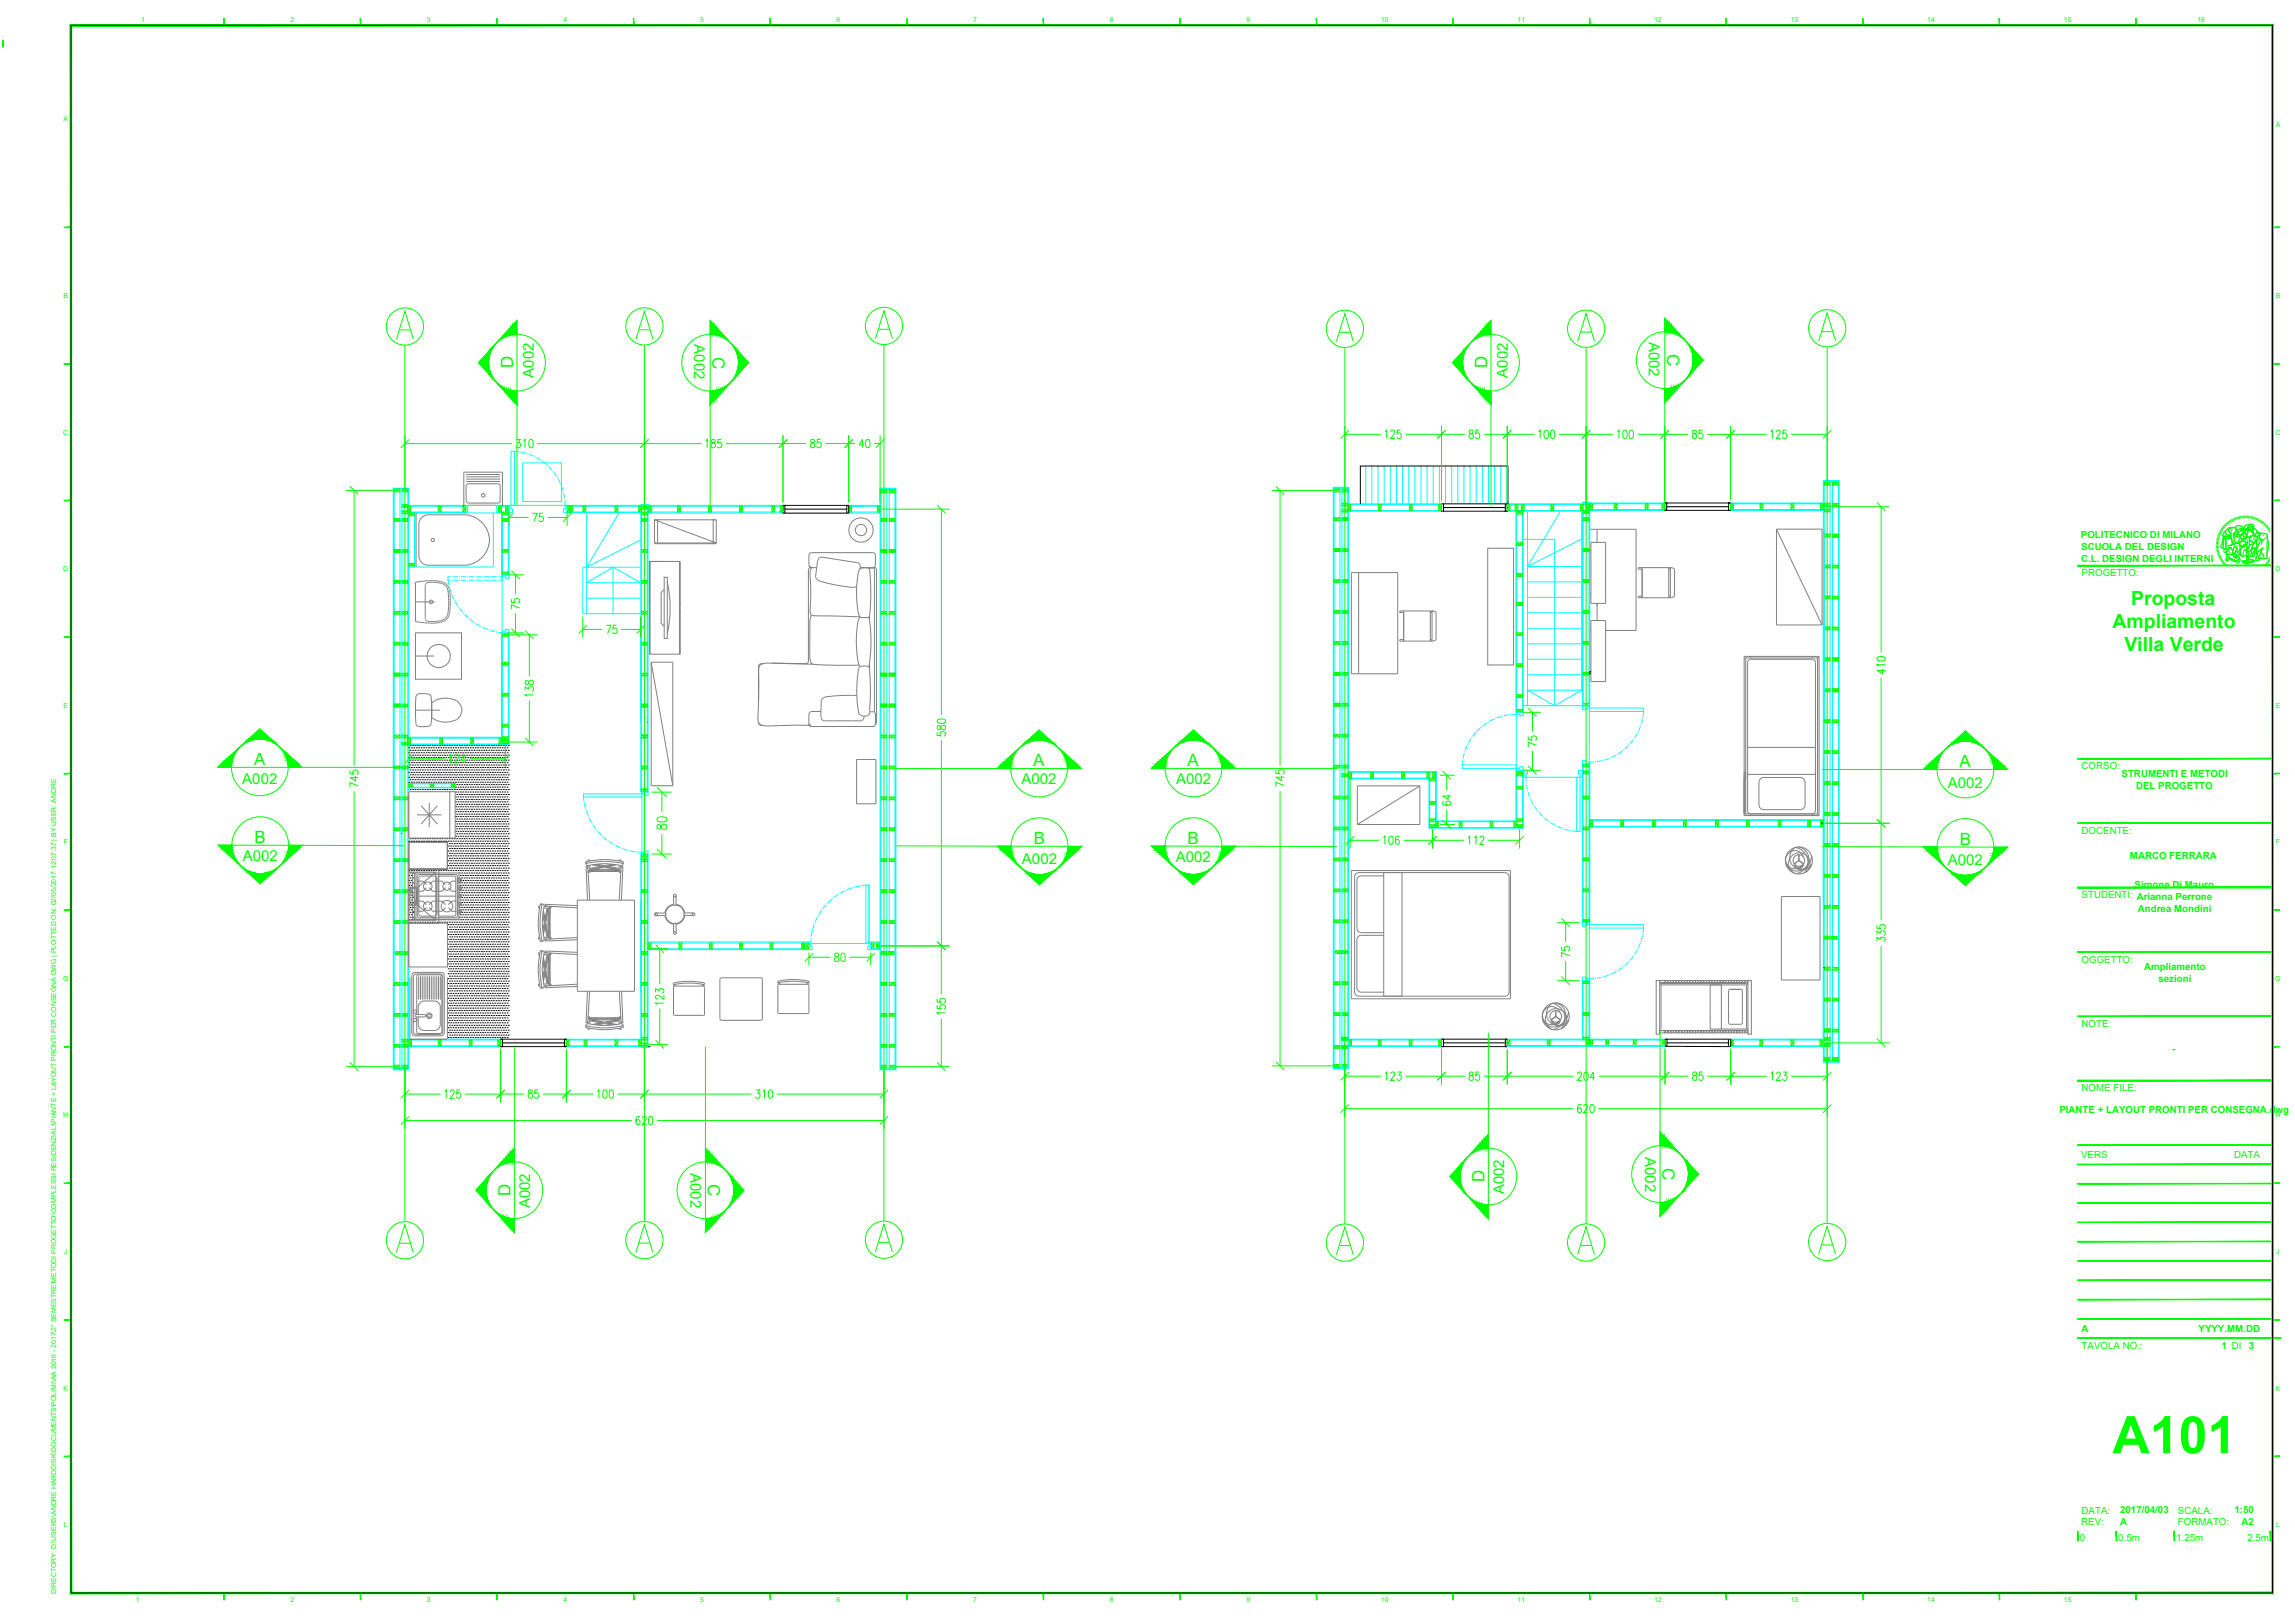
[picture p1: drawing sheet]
<svg xmlns="http://www.w3.org/2000/svg" width="594mm" height="420mm" viewBox="0 0 594 420" stroke-linecap="round" stroke-linejoin="round" font-family="sans-serif">
<defs><g id="words">
<text font-size="13.4" fill="#0f0" x="546.8" y="376.2">A101</text>
<g font-size="5" fill="#0f0">
<text x="551.7" y="156.5">Proposta</text>
<text x="546.8" y="162.5">Ampliamento</text>
<text x="549.9" y="168.5">Villa Verde</text>
</g>
<g font-size="4.4" fill="#0f0">
<text x="132.8" y="95.4" transform="rotate(-90 132.8 95.4)">D</text>
<text x="184.4" y="92.4" transform="rotate(90 184.4 92.4)">C</text>
<text x="385" y="95.4" transform="rotate(-90 385 95.4)">D</text>
<text x="431.6" y="91.8" transform="rotate(90 431.6 91.8)">C</text>
<text x="65.8" y="198">A</text>
<text x="267.5" y="198.3">A</text>
<text x="307.4" y="198.3">A</text>
<text x="507.3" y="198.6">A</text>
<text x="65.9" y="218.3">B</text>
<text x="267.6" y="218.5">B</text>
<text x="307.4" y="218.5">B</text>
<text x="507.3" y="218.7">B</text>
<text x="430.3" y="302.4" transform="rotate(90 430.3 302.4)">C</text>
<text x="132.2" y="309.6" transform="rotate(-90 132.2 309.6)">D</text>
<text x="183.2" y="306.6" transform="rotate(90 183.2 306.6)">C</text>
<text x="384.3" y="306.1" transform="rotate(-90 384.3 306.1)">D</text>
</g>
<g font-size="3.9" fill="#0f0">
<text x="179.7" y="89.1" transform="rotate(90 179.7 89.1)">A002</text>
<text x="426.8" y="88.5" transform="rotate(90 426.8 88.5)">A002</text>
<text x="138.2" y="97.8" transform="rotate(-90 138.2 97.8)">A002</text>
<text x="390.3" y="97.8" transform="rotate(-90 390.3 97.8)">A002</text>
<text x="62.7" y="203">A002</text>
<text x="264.4" y="203">A002</text>
<text x="304.5" y="203">A002</text>
<text x="504.2" y="203.9">A002</text>
<text x="62.8" y="222.8">A002</text>
<text x="264.5" y="223.7">A002</text>
<text x="304.4" y="223.1">A002</text>
<text x="504.2" y="223.9">A002</text>
<text x="425.8" y="299.5" transform="rotate(90 425.8 299.5)">A002</text>
<text x="178.7" y="303.7" transform="rotate(90 178.7 303.7)">A002</text>
<text x="389.4" y="309.2" transform="rotate(-90 389.4 309.2)">A002</text>
<text x="137.2" y="312.8" transform="rotate(-90 137.2 312.8)">A002</text>
</g>
<g font-size="2.5" fill="#0f0">
<text x="538.7" y="139.3">POLITECNICO DI MILANO</text>
<text x="538.8" y="142.4">SCUOLA DEL DESIGN</text>
<text x="538.7" y="145.4">C.L. DESIGN DEGLI INTERNI</text>
<text x="538.8" y="149.2">PROGETTO:</text>
<text x="538.8" y="199.2">CORSO:</text>
<text x="549.2" y="201.1">STRUMENTI E METODI</text>
<text x="553" y="204.1">DEL PROGETTO</text>
<text x="538.8" y="215.9">DOCENTE:</text>
<text x="551.3" y="222.3">MARCO FERRARA</text>
<text x="538.8" y="232.5">STUDENTI: Arianna Perrone</text>
<text x="552.6" y="230">Simone Di Mauro</text>
<text x="553.4" y="236">Andrea Mondini</text>
<text x="538.8" y="249.2">OGGETTO:</text>
<text x="555" y="251.1">Ampliamento</text>
<text x="558.7" y="254.1">sezioni</text>
<text x="538.8" y="265.9">NOTE:</text>
<text x="562.2" y="272.3">-</text>
<text x="538.8" y="282.5">NOME FILE:</text>
<text x="533.1" y="288.2">PIANTE + LAYOUT PRONTI PER CONSEGNA.dwg</text>
<text x="538.7" y="299.8">VERS</text>
<text x="578.3" y="299.8">DATA</text>
<text x="538.8" y="344.8">A</text>
<text x="569.1" y="344.8">YYYY.MM.DD</text>
<text x="538.8" y="349.3">TAVOLA NO.:</text>
<text x="575" y="349.3">1 DI</text>
<text x="582.2" y="349.3">3</text>
<text x="538.7" y="394.8">REV:</text>
<text x="538.8" y="391.9">DATA:</text>
<text x="548.8" y="394.8">A</text>
<text x="548.8" y="391.8">2017/04/03</text>
<text x="563.8" y="391.8">SCALA:</text>
<text x="563.8" y="394.8">FORMATO:</text>
<text x="578.4" y="391.8">1:50</text>
<text x="580.2" y="394.8">A2</text>
<text x="538.3" y="398.9">0</text>
<text x="548.3" y="398.9">0.5m</text>
<text x="563.3" y="398.9">1.25m</text>
<text x="581.8" y="398.9">2.5m</text>
</g>
<g font-size="1.8" fill="#0f0">
<text x="36.5" y="5.7">1</text>
<text x="75.2" y="5.7">2</text>
<text x="110.5" y="5.7">3</text>
<text x="145.9" y="5.7">4</text>
<text x="181.2" y="5.7">5</text>
<text x="216.6" y="5.7">6</text>
<text x="251.9" y="5.7">7</text>
<text x="287.3" y="5.7">8</text>
<text x="322.6" y="5.7">9</text>
<text x="357.5" y="5.7">10</text>
<text x="392.8" y="5.7">11</text>
<text x="428.2" y="5.7">12</text>
<text x="463.5" y="5.7">13</text>
<text x="498.9" y="5.7">14</text>
<text x="534.2" y="5.7">15</text>
<text x="568.8" y="5.7">16</text>
<text x="16.4" y="31.2">A</text>
<text x="589.1" y="32.8">A</text>
<text x="16.4" y="77.2">B</text>
<text x="589.1" y="77.2">B</text>
<text x="16.4" y="112.5">C</text>
<text x="589" y="112.5">C</text>
<text x="16.4" y="147.9">D</text>
<text x="589" y="147.9">D</text>
<text x="16.4" y="183.2">E</text>
<text x="589.1" y="183.2">E</text>
<text x="16.5" y="218.6">F</text>
<text x="589.1" y="218.6">F</text>
<text x="16.3" y="253.9">G</text>
<text x="589" y="253.9">G</text>
<text x="16.4" y="289.3">H</text>
<text x="589" y="289.3">H</text>
<text x="16.6" y="324.6">J</text>
<text x="589.2" y="324.6">J</text>
<text x="16.4" y="360">K</text>
<text x="589.1" y="360">K</text>
<text x="16.5" y="395.3">L</text>
<text x="589.2" y="395.3">L</text>
<text x="14.5" y="412.6" transform="rotate(-90 14.5 412.6)">DIRECTORY: D:\USERS\ANDRE HARDDISK\DOCUMENTS\POLIMI\AA 2016 - 2017\2° SEMESTRE\METODI PROGETTO\COMPLESSI RESIDENZIALI\PIANTE + LAYOUT PRONTI PER CONSEGNA.DWG | PLOTTED ON: 02/05/2017 12:07:37 | BY USER: ANDRE</text>
<text x="35.2" y="414.8">1</text>
<text x="75.2" y="414.8">2</text>
<text x="110.5" y="414.8">3</text>
<text x="145.9" y="414.8">4</text>
<text x="181.2" y="414.8">5</text>
<text x="216.6" y="414.8">6</text>
<text x="251.9" y="414.8">7</text>
<text x="287.3" y="414.8">8</text>
<text x="322.6" y="414.8">9</text>
<text x="357.5" y="414.8">10</text>
<text x="392.8" y="414.8">11</text>
<text x="428.2" y="414.8">12</text>
<text x="463.5" y="414.8">13</text>
<text x="498.9" y="414.8">14</text>
<text x="534.2" y="414.8">15</text>
</g>
</g></defs>
<!-- layer: A-FURN -->
<path d="M120.1 130.7l.1 .1M130.1 130.7l-.1 .1M105.8 218h10v7h-10zM371.6 214.2h.1" fill="none" stroke="#000" stroke-width=".26"/>
<!-- layer: A-ELEV-MBE1 -->
<g fill="none" stroke="#000" stroke-width=".26">
<path d="M121.1 130.8h7.5M202.7 130.8h.5v2h-.5zM203.2 130.8h16M203.2 131.8h16M203.2 132.8h16M219.2 130.8h.5v2h-.5zM352.1 130.4v-9.8h38.2v9.8M373.1 130.4h.6v1.9h-.6zM373.7 132.3h16M373.7 130.4h16M373.7 131.4h16M389.7 130.4h.5v1.9h-.5z"/>
<path d="M430.9 130.2h.5v1.9h-.5zM430.9 130.2h17.1M430.9 132.1h17.1M431.5 131.2h16M447.5 130.2h.5v1.9h-.5zM103.9 215.7h.1M129.6 269h.5v1.9h-.5zM129.6 270.9h17M129.6 269h17M130.1 270h16M146.1 269h.5v1.9h-.5zM373.1 269h.6v1.9h-.6z"/>
<path d="M373.1 270.9h17.1M373.1 269h17.1M373.7 270h16M389.7 269h.5v1.9h-.5zM431 269h.5v1.9h-.5zM431.5 270h15.9M431.5 269h16.5v1.9h-.6M431.5 270.9h15.9M447.4 269v1.9"/>
</g>
<!-- layer: A-ELEV-MBE2 -->
<g fill="none" stroke="#0ff" stroke-width=".26">
<path d="M135.3 119.8h10v10h-10zM103.5 127.3v148.5M104.1 126.6v150.1M151.8 132.8v26.1M160.2 132.8l-8.4 14 14.1-7.1M346.9 127.4v148.2M347.4 126.4v149.9M353.5 120.6v9.8M355.1 120.6v9.8M356.7 120.6v9.8M358.3 120.6v9.8M359.9 120.6v9.8"/>
<path d="M361.5 120.6v9.8M363.1 120.6v9.8M364.7 120.6v9.8M366.2 120.6v9.8M367.8 120.6v9.8M369.4 120.6v9.8M371 120.6v9.8M372.6 120.6v9.8M374.2 120.6v9.8M375.8 120.6v9.8M377.4 120.6v9.8M379 120.6v9.8"/>
<path d="M380.5 120.6v9.8M382.1 120.6v9.8M383.7 120.6v9.8M385.3 120.6v9.8M386.9 120.6v9.8M388.5 120.6v9.8M390.1 120.6v9.8M394.3 139.6h8.1v43.1M395.4 132.5v50.2M403.8 132.5l-8.4 14.1M409.4 132.3v46.4h.2M409.4 139.5l-14 7.1"/>
<path d="M473.7 125.6v148.2M474.4 125.6v148.2M151.8 150.9l6.9-4.1 7.2 4.1zM151.8 154.9h14.1M158.7 146.8v12M165.9 146.8h-15v12.1h15M395.4 146.6h14M395.4 150.6h14M395.4 154.7h14M395.4 158.7h14M395.4 178.7h14l-7 4zM395.4 162.7h14"/>
<path d="M395.4 166.7h14M395.4 170.7h14M395.4 174.7h14M394.3 182.7h15.3"/>
</g>
<!-- layer: A-DETL-MCUT -->
<g fill="none" stroke="#0ff" stroke-width=".26">
<path d="M101.8 126.4h4v.2h-4zM101.8 126.6h.3v24h-.3zM105.8 131.1v-4.5h-.2v24h.2v-17.9M120.2 130.8h9.8M120.6 130.8h-14.8v.3h14.8M120.6 132.6h-14.8v.2h14.8M120.6 130.8h.5v2h-.5zM121.1 132.8h7.5M127.7 132.8v14h-20M128.6 130.8h.5v2h-.5zM129.1 132.6h.7v.2h-.7M129.1 130.8h2.7v.3h-2.7z"/>
<path d="M129.8 132.6h.3v16.2h-.3zM131.6 131.1h.2v17.7h-.2zM132.3 130.8h14M146.8 130.8h21v.3h-21zM146.8 132.6h19.3v.2h-19.3zM165.9 132.8h.2v17.8h-.2zM166 130.6h2v.2h-2zM167.6 131.1h.2v19.5h-.2zM167.8 130.8h.2v2h-.2zM168 131.1h34.7M168 130.8h35.2M168 132.6h34.7"/>
<path d="M168 132.8h35.2M219.2 130.8h8.6M219.2 132.8h8.6M219.7 131.1h8.1M219.7 132.6h8.1M227.8 126.6h.3v24h-.3zM227.8 126.4h4.1v.2h-4.1zM228.1 126.6h3.6v.2h-3.6zM229.6 127.6v148.2M230.2 127.6v148.2M231.7 126.6h.2v24h-.2zM345.1 126.4h.3v24h-.3z"/>
<path d="M347.2 126.2h1.9v.2h-1.9M347.2 126.4h-1.8v.2h2M347.2 126.2h-2.1v.2h2.1M347.2 126.2v.2M348.9 132.1h.2v18.3h-.2zM348.9 126.4h.2v4.3h-.2zM349.1 132.1h24v.2h-24zM373.1 130.4h-24v.3h24M390.2 130.4h21.3v.3h-21.3zM390.2 132.1h19.6v.2h-19.6zM392.4 132.3h.2v24.1h-.2zM394.1 132.3h.2v24.1h-.2z"/>
<path d="M409.6 130h2v.2h-2zM409.6 132.3h.2v18.1h-.2zM409.8 130.2h21.1v.2h-21.1zM411.3 130.7h.2v19.7h-.2zM411.5 131.9h19.4v.2h-19.4zM448 131.9h24v.2h-24zM448 130.2h24v.2h-24zM472 130.6h.2v24h-.2zM472 124.4h.2v6.2h-.2zM472 124.4h4.1v.2h-3.9M472.2 137v49.3M474.1 124.6h1.8v.3h-2.2"/>
<path d="M475.9 124.6h.2v24h-.2zM101.8 150.6h.3l-.1 24h-.2zM105.6 150.6h.2v24h-.2zM107.3 146.8h.2M165.9 150.6h.2v24h-.2zM167.6 150.6h.2v24h-.2zM227.8 150.6h.3v24h-.3zM231.7 150.6h.2v24h-.2zM345.1 150.4h.3v24h-.3zM348.9 150.4h.2v24h-.2zM392.4 156.4h.2v28h-.2zM394.1 156.4h.2v28h-.2z"/>
<path d="M409.6 150.4h.2v24h-.2zM411.3 150.4h.2v24h-.2zM472 154.6h.2v24.1h-.2zM472 159.4v15M475.9 148.6h.2v24.1h-.2zM101.8 174.6h.2v24.1h-.2zM105.6 174.6v24.1M105.8 174.6v16.5M129.8 163.8h.3v27.3h-.3zM131.6 163.8h.2v28.8h-.2zM165.9 165v40.1h.3M227.8 174.6h.3v24.1h-.3z"/>
<path d="M231.7 174.6h.2v24.1h-.2zM345.1 174.4h.3v24.1h-.3zM348.9 174.4h.2v24.1h-.2zM409.6 174.4h.2v8.4h-.2zM411.3 174.4h.2v8.4h-.2zM472 178.7h.2v24h-.2zM475.9 172.7h.2v24h-.2zM101.8 198.7h.2v24h-.2zM105.8 192.6h26v.2h-26zM105.8 190.9h24v.2h-24zM105.8 192.6v30.1h-.2v-24.5M165.9 187.1v-12.5h.2v29.6"/>
<path d="M167.6 191.8v-17.2h.2v17.2M227.8 198.7h.3v24h-.3zM231.7 198.7h.2v24h-.2zM345.1 198.5h.3v24h-.3zM348.9 198.5h.2v24h-.2zM349.1 199.7h22.7v.2h-22.7zM371.6 199.9h.2v12.8h-.2zM392.4 199.4h.2v13.1h-.2zM394.1 199.4h.2v15h-.2zM394.1 199.4h.4M409.5 199.4h.1M409.6 197.8h.2v24.7h-.2z"/>
<path d="M411.3 197.8h.2v24.7h-.2zM472 196.5v40.1M475.9 196.7h.2v24h-.2zM105.8 203.8h11.9l-11.9 .1M105.8 202.8h11.9l-11.9 .1M117.7 202.8l.1 1.1zM166.1 204.9v.2M167.6 204.2v-12.4h.2v12.4M167.8 204.1v1M349.1 201.4h20.8v.2h-20.8zM369.9 214.2h24.2v.2h-24.2zM369.9 201.4h.2v12.8h-.2z"/>
<path d="M371.8 212.5h20.8v.2h-20.8zM394.1 201.2h.4M409.5 201.2h.1M411.5 213.9h36.5v.2h-36.5zM411.5 212.2h36.5v.2h-36.5zM448 213.9h24v.2h-24zM448 212.2h24v.2h-24zM472 202.7h.2v24h-.2zM101.8 222.7h.2v24h-.2zM105.6 222.7h.2v24h-.2zM165.9 222.7h.2v24h-.2zM165.9 221.1h.2v1.6h-.2z"/>
<path d="M165.9 233v24M167.6 222.7h.2v24h-.2zM167.6 221.1h.2v1.6h-.2zM227.8 222.7h.3v24h-.3zM231.7 222.7h.2v24h-.2zM345.1 222.5h.3v24h-.3zM348.9 222.5h.2v24h-.2zM409.6 222.5h.2v16.4h-.2zM411.3 222.5h.2v16.4h-.2zM472 226.7h.2v24h-.2zM475.9 220.7h.2v24h-.2zM101.8 246.7h.2v24h-.2z"/>
<path d="M105.8 253v16M165.9 246.7h.2v22.3h-.2zM167.6 246.7h.2v24h-.2zM167.8 245.6h41.6M167.8 243.8h42.1M167.8 244.1h41.6M167.8 245.8h41.6M207.8 243.8v.3M207.8 245.6v.2M209.4 243.8v.4M224.2 243.8h3.6M225.4 245.6h2.4"/>
<path d="M225.4 245.8h2.4M225.4 244.1h2.4M225.9 245.6v.2M227.3 245.6v.2M227.8 246.7h.3v24h-.3zM231.7 246.7h.2v24h-.2zM345.1 246.5h.3v24h-.3zM348.9 246.5h.2v22.7h-.2zM409.6 253.9h.2v15.1h-.2zM472 250.7h.2v19.6h-.2zM472 250.6v18M475.9 244.7h.2v24.1h-.2z"/>
<path d="M101.8 270.7h.2v6h-.2zM103.9 276.7h-1.9v-.2h3.6v.2h-1.5M103.9 276.7h1.9v.3h-1.9M103.9 276.7h-2.1v.3h2.1M103.9 276.7v.3M105.6 270.7h.2v6h-.2zM105.8 269.2v-22.5h-.2v24h.2M105.8 269h23.8v.2h-23.8zM105.8 270.7h23.8v.2h-23.8zM146.6 269h19.5v.2h-19.5zM146.6 270.7h21.2v.2h-21.2zM166 270.9h2v.3h-2z"/>
<path d="M227.8 270.7h.3v6h-.3zM227.8 276.7h4.1v.3h-4.1zM229.6 276.5h.6M231.7 270.7h.2v6h-.2zM345.1 270.5h.3v6h-.3zM347.2 276.5h1.9M348.9 276.3h-3.5v.2h1.8M348.9 269.3v7.2M349.1 269h24v.2h-24zM349.1 270.7h24v.2h-24M349.1 269.2v7.6h-4v-.3h2.1M390.2 269h19.6v.2h-19.6z"/>
<path d="M390.2 270.7h19.6v.2h-19.6zM411.3 270.7v-16.8h.2v16.8M411.3 270.7v.2M411.5 269h19.5v.2h-19.5zM411.5 270.7v.2h-1.7v-.2h1.5M431 270.7h-19.5v.2h19.5M448 270.7h24v.2h-24M448 269h24v.2h-24zM472 270.3h.2v4.5h-.2zM472 274.8h4.1v.2h-4.1zM472.2 274.5h3.7v.3h-3.7zM475.9 268.8h.2v6h-.2z"/>
</g>
<path d="M105.6 174.6h.2" fill="none" stroke="#000" stroke-width=".26"/>
<!-- layer: A-DOOR-FULL -->
<g fill="none" stroke="#0ff" stroke-width=".26">
<path d="M132.3 116.8h.9v14h-.9zM133.2 116.8l1.2 .2M134.6 117h.2M135.1 117.1l1.2 .3M136.5 117.5l.3 .1M137 117.6l1.2 .5M138.4 118.2l.2 .1M138.8 118.4l1.1 .7M140.1 119.2l.2 .2M140.5 119.5l1 .8M107.3 132.8v14h-1.5M107.5 132.8v14"/>
<path d="M131.8 130.8h.5v.9h.4v.9h-.9zM141.7 120.5l.2 .1M142 120.8l.9 .9M143.1 121.9l.1 .2M143.4 122.3l.7 1M144.2 123.5l.2 .2M144.5 124l.5 1.1M145.1 125.3l.1 .2M145.3 125.8l.4 1.2M145.8 127.2l.1 .2M145.9 127.7l.2 1.2M146.2 129.2v.2"/>
<path d="M146.2 129.6l.1 1.2M146.3 130.8h.5v1.8h-.9v-.9h.4zM116 150.2l.2 1.2M116 150.2h.6M116.2 151.6l.1 .3M116.3 152.1l.4 1.2M116.6 149.3h-.6v.9M116.8 153.5l.1 .3M116.8 150.2h.3M116.8 149.3h.3M117 154l.5 1.1M117.3 150.2h1.3"/>
<path d="M117.3 149.3h1.3M117.6 155.4l.1 .2M117.9 155.8l.6 1.1M118.6 157.1l.2 .2M118.8 150.2h.3M118.8 149.3h.3M118.9 157.5l.8 1M119.3 150.2h1.3M119.3 149.3h1.3M119.9 158.6l.2 .2M120.2 159l.9 .9M120.8 150.2h.3"/>
<path d="M120.8 149.3h.3M121.3 150.2h1.3M121.3 149.3h1.3M122.8 150.2h.3M122.8 149.3h.3M123.3 150.2h1.3M123.3 149.3h1.3M124.8 150.2h.3M124.8 149.3h.3M125.3 150.2h1.3M125.3 149.3h1.3M126.8 150.2h.3"/>
<path d="M126.8 149.3h.3M127.3 150.2h1.3M127.3 149.3h1.3M128.8 150.2h.3M128.8 149.3h.3M129.3 149.3h.7v.9h-.7M130 148.8h1.8v.9h-.9v-.4h-.9zM130 149.3v14M121.3 160l.2 .2M121.7 160.4l1 .7M122.9 161.3l.2 .1M123.3 161.5l1.1 .6"/>
<path d="M124.6 162.2l.3 .2M125.1 162.5l1.1 .4M126.5 163l.2 .1M127 163.2l1.2 .3M128.4 163.6h.3M128.9 163.7l1.2 .1M130 163.3h.9v-.4h.9v.9h-1.8zM378.5 198h14v.9h-14zM378.6 196.8l-.1 1.2M378.7 196.3v.3M379.1 194.9l-.3 1.2M379.2 194.4l-.1 .3"/>
<path d="M379.8 193l-.5 1.2M380 192.6l-.1 .2M380.8 191.3l-.7 1.1M381 190.9l-.1 .2M382 189.7l-.8 1M382.3 189.3l-.2 .2M383.4 188.3l-.9 .8M383.8 188l-.2 .1M385 187.1l-1 .7M385.4 186.8l-.2 .2M386.8 186.1l-1.2 .6M387.2 186h-.2"/>
<path d="M388.6 185.5l-1.2 .4M389.1 185.3l-.2 .1M390.6 185l-1.3 .3M391.1 185h-.3M392.5 184.9l-1.2 .1M392.5 198.9h.9v-.4h.9v.9h-1.8zM392.5 184.4h1.8v.9h-.9v-.4h-.9zM392.5 184.9v14M394.5 199.4h.9v.9h-.4v.9h-.5zM408.6 199.4h.9v1.8h-.5v-.9h-.4zM409.6 182.8h1.8v.5h-.9v.4h-.9zM409.6 196.9h.9v.4h.9v.5h-1.8z"/>
<path d="M411.4 183.2v14.1M411.4 183.3h14.1v.9h-14.1zM412.6 197.2l-1.2 .1M413.1 197.2h-.2M414.6 196.9l-1.2 .3M415.1 196.8l-.3 .1M416.5 196.4l-1.2 .3M417 196.2l-.3 .1M418.3 195.5l-1.1 .6M418.7 195.2l-.2 .2M420 194.4l-1 .7M420.4 194.1l-.2 .1"/>
<path d="M421.5 193.1l-.9 .8M421.8 192.7l-.2 .2M422.8 191.5l-.8 1M423.1 191.1l-.2 .2M423.8 189.9l-.6 1M424.1 189.4l-.2 .2M424.6 188l-.4 1.2M424.8 187.6l-.1 .2M425.2 186.1l-.3 1.2M425.3 185.6l-.1 .3M425.5 184.2l-.2 1.2M151 206.3l.2 1.1"/>
<path d="M151 205.5h15.2v.8h-15.2zM151.2 207.6v.2M151.3 208.1l.3 1.2M151.6 209.5l.1 .3M151.8 210l.4 1.2M152.3 211.4l.1 .2M152.5 211.9l.6 1.1M153.3 213.2l.1 .2M153.5 213.6l.7 1M154.4 214.8l.2 .2M154.7 215.2l.9 .9M155.8 216.3l.1 .2"/>
<path d="M156.1 216.6l1 .8M157.3 217.6l.2 .1M157.7 217.9l1 .7M159 218.7l.2 .1M159.4 218.9l1.1 .5M160.8 219.5l.2 .1M161.2 219.7l1.2 .4M166.2 205.1h1.6v.8h-.8v-.4h-.8zM166.2 206.3v14.3M395 201.2l.1 1.2M395 201.2h14M395.1 202.7v.2"/>
<path d="M395.1 203.2l.3 1.2M395.4 204.6l.1 .3M395.6 205.1l.4 1.2M396.1 206.5l.1 .2M396.3 207l.5 1.1M396.9 208.3l.2 .2M397.2 208.7l.7 1.1M398.1 210l.1 .2M398.4 210.3l.8 1M399.4 211.4l.2 .2M399.8 211.8l1 .7M401 212.7l.2 .1"/>
<path d="M401.4 213l1.1 .6M402.7 213.7l.2 .1M403.1 213.9l1.2 .5M404.5 214.5l.3 .1M405 214.7l1.2 .3M406.4 215l.3 .1M406.9 215.1l1.2 .1M408.1 201.2h.9v14h-.9zM162.7 220.2h.2M163.1 220.3l1.3 .2M164.6 220.5h.3M165.1 220.6h1.1"/>
<path d="M166.2 220.6h.8v-.3h.8v.8h-1.6zM210.8 239.3l-.4 1.2M210.9 238.8v.3M211.6 237.5l-.6 1.1M211.8 237l-.1 .3M212.6 235.8l-.7 1M212.9 235.4l-.2 .2M213.8 234.2l-.8 1M214.2 233.8l-.2 .2M215.3 232.8l-.9 .9M215.7 232.5l-.2 .2M216.9 231.6l-1 .7"/>
<path d="M217.3 231.3l-.2 .2M218.6 230.6l-1.1 .6M219.1 230.4l-.3 .1M220.5 229.9l-1.2 .4M220.9 229.7l-.2 .1M222.4 229.4l-1.2 .3M222.9 229.3h-.3M224.2 229.1l-1.1 .1M224.2 229.1h.8v15.1h-.8zM225 229.1v15.9h-.4v.8h.8v-2M409.6 238.9h1.8v.5h-.9v.4h-.9zM411.4 239.4h14v.9h-14z"/>
<path d="M209.9 244.2v.8h.3v.8h-.8v-.2M209.9 244.2h14.3M209.9 243.2v1M210 242.7l-.1 .3M210.2 241.2l-.2 1.3M210.3 240.8v.2M409.6 253h.9v.4h.9v.5h-1.8zM411.4 240.3v13.1M412.6 253.3l-1.2 .1M413.1 253.3h-.2M414.6 253l-1.3 .2M415.1 252.9h-.3"/>
<path d="M416.5 252.4l-1.2 .4M416.9 252.2l-.2 .1M418.3 251.6l-1.1 .5M418.7 251.3l-.2 .1M420 250.5l-1.1 .7M420.3 250.2l-.1 .1M421.5 249.1l-1 .9M421.8 248.8l-.2 .2M422.7 247.6l-.7 1M423 247.2l-.1 .2M423.8 245.9l-.6 1.1M424 245.5l-.1 .2"/>
<path d="M424.6 244.1l-.5 1.2M424.8 243.6l-.1 .3M425.2 242.2l-.3 1.2M425.3 241.7l-.1 .2M425.4 240.3l-.1 1.1"/>
</g>
<!-- layer: A-FLOR-PATT -->
<g fill="none" stroke="#000" stroke-width=".26">
<path d="M105.8 193.6h.1M105.8 194.9h.1M105.8 196.1h.1M105.8 197.4h.1M105.8 198.7h.1M105.8 200h.1M106.2 193h.1M106.2 194.2h.1M106.2 195.5h.1M106.2 196.8h.1M106.2 198h.1M106.2 199.3h.1"/>
<path d="M106.5 193.6h.1M106.5 194.9h.1M106.5 196.1h.1M106.5 197.4h.1M106.5 198.7h.1M106.5 200h.1M106.8 193h.1M106.8 194.2h.1M106.8 195.5h.1M106.8 196.8h.1M106.8 198h.1M106.8 199.3h.1"/>
<path d="M107.1 193.6h.1M107.1 194.9h.1M107.1 196.1h.1M107.1 197.4h.1M107.1 198.7h.1M107.1 200h.1M107.4 193h.1M107.4 194.2h.1M107.4 195.5h.1M107.4 196.8h.1M107.4 198h.1M107.4 199.3h.1"/>
<path d="M107.7 193.6h.1M107.7 194.9h.1M107.7 196.1h.1M107.7 197.4h.1M107.7 198.7h.1M107.7 200h.1M108.1 193h.1M108.1 194.2h.1M108.1 195.5h.1M108.1 196.8h.1M108.1 198h.1M108.1 199.3h.1"/>
<path d="M108.4 193.6h.1M108.4 194.9h.1M108.4 196.1h.1M108.4 197.4h.1M108.4 198.7h.1M108.4 200h.1M108.7 193h.1M108.7 194.2h.1M108.7 195.5h.1M108.7 196.8h.1M108.7 198h.1M108.7 199.3h.1"/>
<path d="M109 193.6h.1M109 194.9h.1M109 196.1h.1M109 197.4h.1M109 198.7h.1M109 200h.1M109.3 193h.1M109.3 194.2h.1M109.3 195.5h.1M109.3 196.8h.1M109.3 198h.1M109.3 199.3h.1"/>
<path d="M109.7 193.6h.1M109.7 194.9h.1M109.7 196.1h.1M109.7 197.4h.1M109.7 198.7h.1M109.7 200h.1M110 193h.1M110 194.2h.1M110 195.5h.1M110 196.8h.1M110 198h.1M110 199.3h.1"/>
<path d="M110.3 193.6h.1M110.3 194.9h.1M110.3 196.1h.1M110.3 197.4h.1M110.3 198.7h.1M110.3 200h.1M110.6 193h.1M110.6 194.2h.1M110.6 195.5h.1M110.6 196.8h.1M110.6 198h.1M110.6 199.3h.1"/>
<path d="M110.9 193.6h.1M110.9 194.9h.1M110.9 196.1h.1M110.9 197.4h.1M110.9 198.7h.1M110.9 200h.1M111.2 193h.1M111.2 194.2h.1M111.2 195.5h.1M111.2 196.8h.1M111.2 198h.1M111.2 199.3h.1"/>
<path d="M111.6 193.6h.1M111.6 194.9h.1M111.6 196.1h.1M111.6 197.4h.1M111.6 198.7h.1M111.6 200h.1M111.9 193h.1M111.9 194.2h.1M111.9 195.5h.1M111.9 196.8h.1M111.9 198h.1M111.9 199.3h.1"/>
<path d="M112.2 193.6h.1M112.2 194.9h.1M112.2 196.1h.1M112.2 197.4h.1M112.2 198.7h.1M112.2 200h.1M112.5 193h.1M112.5 194.2h.1M112.5 195.5h.1M112.5 196.8h.1M112.5 198h.1M112.5 199.3h.1"/>
<path d="M112.8 193.6h.1M112.8 194.9h.1M112.8 196.1h.1M112.8 197.4h.1M112.8 198.7h.1M112.8 200h.1M113.2 193h.1M113.2 194.2h.1M113.2 195.5h.1M113.2 196.8h.1M113.2 198h.1M113.2 199.3h.1"/>
<path d="M113.5 193.6h.1M113.5 194.9h.1M113.5 196.1h.1M113.5 197.4h.1M113.5 198.7h.1M113.5 200h.1M113.8 193h.1M113.8 194.2h.1M113.8 195.5h.1M113.8 196.8h.1M113.8 198h.1M113.8 199.3h.1"/>
<path d="M114.1 193.6h.1M114.1 194.9h.1M114.1 196.1h.1M114.1 197.4h.1M114.1 198.7h.1M114.1 200h.1M114.4 193h.1M114.4 194.2h.1M114.4 195.5h.1M114.4 196.8h.1M114.4 198h.1M114.4 199.3h.1"/>
<path d="M114.7 193.6h.1M114.7 194.9h.1M114.7 196.1h.1M114.7 197.4h.1M114.7 198.7h.1M114.7 200h.1M115.1 193h.1M115.1 194.2h.1M115.1 195.5h.1M115.1 196.8h.1M115.1 198h.1M115.1 199.3h.1"/>
<path d="M115.4 193.6h.1M115.4 194.9h.1M115.4 196.1h.1M115.4 197.4h.1M115.4 198.7h.1M115.4 200h.1M115.7 193h.1M115.7 194.2h.1M115.7 195.5h.1M115.7 196.8h.1M115.7 198h.1M115.7 199.3h.1"/>
<path d="M116 193.6h.1M116 194.9h.1M116 196.1h.1M116 197.4h.1M116 198.7h.1M116 200h.1M116.3 193h.1M116.3 194.2h.1M116.3 195.5h.1M116.3 196.8h.1M116.3 198h.1M116.3 199.3h.1"/>
<path d="M116.6 193.6h.1M116.6 194.9h.1M116.6 196.1h.1M116.6 197.4h.1M116.6 198.7h.1M116.6 200h.1M117 193h.1M117 194.2h.1M117 195.5h.1M117 196.8h.1M117 198h.1M117 199.3h.1"/>
<path d="M117.3 193.6h.1M117.3 194.9h.1M117.3 196.1h.1M117.3 197.4h.1M117.3 198.7h.1M117.3 200h.1M117.6 193h.1M117.6 194.2h.1M117.6 195.5h.1M117.6 196.8h.1M117.6 198h.1M117.6 199.3h.1"/>
<path d="M117.9 193.6h.1M117.9 194.9h.1M117.9 196.1h.1M117.9 197.4h.1M117.9 198.7h.1M117.9 200h.1M118.2 193h.1M118.2 194.2h.1M118.2 195.5h.1M118.2 196.8h.1M118.2 198h.1M118.2 199.3h.1"/>
<path d="M118.6 193.6h.1M118.6 194.9h.1M118.6 196.1h.1M118.6 197.4h.1M118.6 198.7h.1M118.6 200h.1M118.9 193h.1M118.9 194.2h.1M118.9 195.5h.1M118.9 196.8h.1M118.9 198h.1M118.9 199.3h.1"/>
<path d="M119.2 193.6h.1M119.2 194.9h.1M119.2 196.1h.1M119.2 197.4h.1M119.2 198.7h.1M119.2 200h.1M119.5 193h.1M119.5 194.2h.1M119.5 195.5h.1M119.5 196.8h.1M119.5 198h.1M119.5 199.3h.1"/>
<path d="M119.8 193.6h.1M119.8 194.9h.1M119.8 196.1h.1M119.8 197.4h.1M119.8 198.7h.1M119.8 200h.1M120.1 193h.1M120.1 194.2h.1M120.1 195.5h.1M120.1 196.8h.1M120.1 198h.1M120.1 199.3h.1"/>
<path d="M120.5 193.6h.1M120.5 194.9h.1M120.5 196.1h.1M120.5 197.4h.1M120.5 198.7h.1M120.5 200h.1M120.8 193h.1M120.8 194.2h.1M120.8 195.5h.1M120.8 196.8h.1M120.8 198h.1M120.8 199.3h.1"/>
<path d="M121.1 193.6h.1M121.1 194.9h.1M121.1 196.1h.1M121.1 197.4h.1M121.1 198.7h.1M121.1 200h.1M121.4 193h.1M121.4 194.2h.1M121.4 195.5h.1M121.4 196.8h.1M121.4 198h.1M121.4 199.3h.1"/>
<path d="M121.7 193.6h.1M121.7 194.9h.1M121.7 196.1h.1M121.7 197.4h.1M121.7 198.7h.1M121.7 200h.1M122.1 193h.1M122.1 194.2h.1M122.1 195.5h.1M122.1 196.8h.1M122.1 198h.1M122.1 199.3h.1"/>
<path d="M122.4 193.6h.1M122.4 194.9h.1M122.4 196.1h.1M122.4 197.4h.1M122.4 198.7h.1M122.4 200h.1M122.7 193h.1M122.7 194.2h.1M122.7 195.5h.1M122.7 196.8h.1M122.7 198h.1M122.7 199.3h.1"/>
<path d="M123 193.6h.1M123 194.9h.1M123 196.1h.1M123 197.4h.1M123 198.7h.1M123 200h.1M123.3 193h.1M123.3 194.2h.1M123.3 195.5h.1M123.3 196.8h.1M123.3 198h.1M123.3 199.3h.1"/>
<path d="M123.6 193.6h.1M123.6 194.9h.1M123.6 196.1h.1M123.6 197.4h.1M123.6 198.7h.1M123.6 200h.1M124 193h.1M124 194.2h.1M124 195.5h.1M124 196.8h.1M124 198h.1M124 199.3h.1"/>
<path d="M124.3 193.6h.1M124.3 194.9h.1M124.3 196.1h.1M124.3 197.4h.1M124.3 198.7h.1M124.3 200h.1M124.6 193h.1M124.6 194.2h.1M124.6 195.5h.1M124.6 196.8h.1M124.6 198h.1M124.6 199.3h.1"/>
<path d="M124.9 193.6h.1M124.9 194.9h.1M124.9 196.1h.1M124.9 197.4h.1M124.9 198.7h.1M124.9 200h.1M125.2 193h.1M125.2 194.2h.1M125.2 195.5h.1M125.2 196.8h.1M125.2 198h.1M125.2 199.3h.1"/>
<path d="M125.5 193.6h.1M125.5 194.9h.1M125.5 196.1h.1M125.5 197.4h.1M125.5 198.7h.1M125.5 200h.1M125.9 193h.1M125.9 194.2h.1M125.9 195.5h.1M125.9 196.8h.1M125.9 198h.1M125.9 199.3h.1"/>
<path d="M126.2 193.6h.1M126.2 194.9h.1M126.2 196.1h.1M126.2 197.4h.1M126.2 198.7h.1M126.2 200h.1M126.5 193h.1M126.5 194.2h.1M126.5 195.5h.1M126.5 196.8h.1M126.5 198h.1M126.5 199.3h.1"/>
<path d="M126.8 193.6h.1M126.8 194.9h.1M126.8 196.1h.1M126.8 197.4h.1M126.8 198.7h.1M126.8 200h.1M127.1 193h.1M127.1 194.2h.1M127.1 195.5h.1M127.1 196.8h.1M127.1 198h.1M127.1 199.3h.1"/>
<path d="M127.5 193.6h.1M127.5 194.9h.1M127.5 196.1h.1M127.5 197.4h.1M127.5 198.7h.1M127.5 200h.1M127.8 193h.1M127.8 194.2h.1M127.8 195.5h.1M127.8 196.8h.1M127.8 198h.1M127.8 199.3h.1"/>
<path d="M128.1 193.6h.1M128.1 194.9h.1M128.1 196.1h.1M128.1 197.4h.1M128.1 198.7h.1M128.1 200h.1M128.4 193h.1M128.4 194.2h.1M128.4 195.5h.1M128.4 196.8h.1M128.4 198h.1M128.4 199.3h.1"/>
<path d="M128.7 193.6h.1M128.7 194.9h.1M128.7 196.1h.1M128.7 197.4h.1M128.7 198.7h.1M128.7 200h.1M129 193h.1M129 194.2h.1M129 195.5h.1M129 196.8h.1M129 198h.1M129 199.3h.1"/>
<path d="M129.4 193.6h.1M129.4 194.9h.1M129.4 196.1h.1M129.4 197.4h.1M129.4 198.7h.1M129.4 200h.1M129.7 193h.1M129.7 194.2h.1M129.7 195.5h.1M129.7 196.8h.1M129.7 198h.1M129.7 199.3h.1"/>
<path d="M130 193.6h.1M130 194.9h.1M130 196.1h.1M130 197.4h.1M130 198.7h.1M130 200h.1M130.3 193h.1M130.3 194.2h.1M130.3 195.5h.1M130.3 196.8h.1M130.3 198h.1M130.3 199.3h.1"/>
<path d="M130.6 193.6h.1M130.6 194.9h.1M130.6 196.1h.1M130.6 197.4h.1M130.6 198.7h.1M130.6 200h.1M130.9 193h.1M130.9 194.2h.1M130.9 195.5h.1M130.9 196.8h.1M130.9 198h.1M130.9 199.3h.1"/>
<path d="M131.3 193.6h.1M131.3 194.9h.1M131.3 196.1h.1M131.3 197.4h.1M131.3 198.7h.1M131.3 200h.1M131.6 193h.1M131.6 194.2h.1M131.6 195.5h.1M131.6 196.8h.1M131.6 198h.1M131.6 199.3h.1"/>
<path d="M105.8 201.2h.1M105.8 202.5h.1M105.8 217.8h.1M106.2 200.6h.1M106.2 201.9h.1M106.2 204.4h.1M106.2 217.1h.1M106.5 201.2h.1M106.5 202.5h.1M106.5 217.8h.1M106.8 200.6h.1M106.8 201.9h.1"/>
<path d="M106.8 204.4h.1M106.8 217.1h.1M107.1 201.2h.1M107.1 202.5h.1M107.1 217.8h.1M107.4 200.6h.1M107.4 201.9h.1M107.4 204.4h.1M107.4 217.1h.1M107.7 201.2h.1M107.7 202.5h.1M107.7 217.8h.1"/>
<path d="M108.1 200.6h.1M108.1 201.9h.1M108.1 204.4h.1M108.1 217.1h.1M108.4 201.2h.1M108.4 202.5h.1M108.4 217.8h.1M108.7 200.6h.1M108.7 201.9h.1M108.7 204.4h.1M108.7 217.1h.1M109 201.2h.1"/>
<path d="M109 202.5h.1M109 217.8h.1M109.3 200.6h.1M109.3 201.9h.1M109.3 204.4h.1M109.3 217.1h.1M109.7 201.2h.1M109.7 202.5h.1M109.7 217.8h.1M110 200.6h.1M110 201.9h.1M110 204.4h.1"/>
<path d="M110 217.1h.1M110.3 201.2h.1M110.3 202.5h.1M110.3 217.8h.1M110.6 200.6h.1M110.6 201.9h.1M110.6 204.4h.1M110.6 217.1h.1M110.9 201.2h.1M110.9 202.5h.1M110.9 217.8h.1M111.2 200.6h.1"/>
<path d="M111.2 201.9h.1M111.2 204.4h.1M111.2 217.1h.1M111.6 201.2h.1M111.6 202.5h.1M111.6 217.8h.1M111.9 200.6h.1M111.9 201.9h.1M111.9 204.4h.1M111.9 217.1h.1M112.2 201.2h.1M112.2 202.5h.1"/>
<path d="M112.2 217.8h.1M112.5 200.6h.1M112.5 201.9h.1M112.5 204.4h.1M112.5 217.1h.1M112.8 201.2h.1M112.8 202.5h.1M112.8 217.8h.1M113.2 200.6h.1M113.2 201.9h.1M113.2 204.4h.1M113.2 217.1h.1"/>
<path d="M113.5 201.2h.1M113.5 202.5h.1M113.5 217.8h.1M113.8 200.6h.1M113.8 201.9h.1M113.8 204.4h.1M113.8 217.1h.1M114.1 201.2h.1M114.1 202.5h.1M114.1 217.8h.1M114.4 200.6h.1M114.4 201.9h.1"/>
<path d="M114.4 204.4h.1M114.4 217.1h.1M114.7 201.2h.1M114.7 202.5h.1M114.7 217.8h.1M115.1 200.6h.1M115.1 201.9h.1M115.1 204.4h.1M115.1 217.1h.1M115.4 201.2h.1M115.4 202.5h.1M115.4 217.8h.1"/>
<path d="M115.7 200.6h.1M115.7 201.9h.1M115.7 204.4h.1M115.7 217.1h.1M116 201.2h.1M116 202.5h.1M116 217.8h.1M116 219h.1M116.3 200.6h.1M116.3 201.9h.1M116.3 204.4h.1M116.3 217.1h.1"/>
<path d="M116.3 218.4h.1M116.3 219.7h.1M116.6 201.2h.1M116.6 202.5h.1M116.6 217.8h.1M116.6 219h.1M117 200.6h.1M117 201.9h.1M117 204.4h.1M117 217.1h.1M117 218.4h.1M117 219.7h.1"/>
<path d="M117.3 201.2h.1M117.3 202.5h.1M117.3 217.8h.1M117.3 219h.1M117.6 200.6h.1M117.6 201.9h.1M117.6 204.4h.1M117.6 217.1h.1M117.6 218.4h.1M117.6 219.7h.1M117.9 201.2h.1M117.9 202.5h.1"/>
<path d="M117.9 203.8h.1M117.9 205h.1M117.9 206.3h.1M117.9 207.6h.1M117.9 208.9h.1M117.9 210.1h.1M117.9 211.4h.1M117.9 212.7h.1M117.9 213.9h.1M117.9 215.2h.1M117.9 216.5h.1M117.9 217.8h.1"/>
<path d="M117.9 219h.1M118.2 200.6h.1M118.2 201.9h.1M118.2 203.1h.1M118.2 204.4h.1M118.2 205.7h.1M118.2 207h.1M118.2 208.2h.1M118.2 209.5h.1M118.2 210.8h.1M118.2 212h.1M118.2 213.3h.1"/>
<path d="M118.2 214.6h.1M118.2 215.8h.1M118.2 217.1h.1M118.2 218.4h.1M118.2 219.7h.1M118.6 201.2h.1M118.6 202.5h.1M118.6 203.8h.1M118.6 205h.1M118.6 206.3h.1M118.6 207.6h.1M118.6 208.9h.1"/>
<path d="M118.6 210.1h.1M118.6 211.4h.1M118.6 212.7h.1M118.6 213.9h.1M118.6 215.2h.1M118.6 216.5h.1M118.6 217.8h.1M118.6 219h.1M118.9 200.6h.1M118.9 201.9h.1M118.9 203.1h.1M118.9 204.4h.1"/>
<path d="M118.9 205.7h.1M118.9 207h.1M118.9 208.2h.1M118.9 209.5h.1M118.9 210.8h.1M118.9 212h.1M118.9 213.3h.1M118.9 214.6h.1M118.9 215.8h.1M118.9 217.1h.1M118.9 218.4h.1M118.9 219.7h.1"/>
<path d="M119.2 201.2h.1M119.2 202.5h.1M119.2 203.8h.1M119.2 205h.1M119.2 206.3h.1M119.2 207.6h.1M119.2 208.9h.1M119.2 210.1h.1M119.2 211.4h.1M119.2 212.7h.1M119.2 213.9h.1M119.2 215.2h.1"/>
<path d="M119.2 216.5h.1M119.2 217.8h.1M119.2 219h.1M119.5 200.6h.1M119.5 201.9h.1M119.5 203.1h.1M119.5 204.4h.1M119.5 205.7h.1M119.5 207h.1M119.5 208.2h.1M119.5 209.5h.1M119.5 210.8h.1"/>
<path d="M119.5 212h.1M119.5 213.3h.1M119.5 214.6h.1M119.5 215.8h.1M119.5 217.1h.1M119.5 218.4h.1M119.5 219.7h.1M119.8 201.2h.1M119.8 202.5h.1M119.8 203.8h.1M119.8 205h.1M119.8 206.3h.1"/>
<path d="M119.8 207.6h.1M119.8 208.9h.1M119.8 210.1h.1M119.8 211.4h.1M119.8 212.7h.1M119.8 213.9h.1M119.8 215.2h.1M119.8 216.5h.1M119.8 217.8h.1M119.8 219h.1M120.1 200.6h.1M120.1 201.9h.1"/>
<path d="M120.1 203.1h.1M120.1 204.4h.1M120.1 205.7h.1M120.1 207h.1M120.1 208.2h.1M120.1 209.5h.1M120.1 210.8h.1M120.1 212h.1M120.1 213.3h.1M120.1 214.6h.1M120.1 215.8h.1M120.1 217.1h.1"/>
<path d="M120.1 218.4h.1M120.1 219.7h.1M120.5 201.2h.1M120.5 202.5h.1M120.5 203.8h.1M120.5 205h.1M120.5 206.3h.1M120.5 207.6h.1M120.5 208.9h.1M120.5 210.1h.1M120.5 211.4h.1M120.5 212.7h.1"/>
<path d="M120.5 213.9h.1M120.5 215.2h.1M120.5 216.5h.1M120.5 217.8h.1M120.5 219h.1M120.8 200.6h.1M120.8 201.9h.1M120.8 203.1h.1M120.8 204.4h.1M120.8 205.7h.1M120.8 207h.1M120.8 208.2h.1"/>
<path d="M120.8 209.5h.1M120.8 210.8h.1M120.8 212h.1M120.8 213.3h.1M120.8 214.6h.1M120.8 215.8h.1M120.8 217.1h.1M120.8 218.4h.1M120.8 219.7h.1M121.1 201.2h.1M121.1 202.5h.1M121.1 203.8h.1"/>
<path d="M121.1 205h.1M121.1 206.3h.1M121.1 207.6h.1M121.1 208.9h.1M121.1 210.1h.1M121.1 211.4h.1M121.1 212.7h.1M121.1 213.9h.1M121.1 215.2h.1M121.1 216.5h.1M121.1 217.8h.1M121.1 219h.1"/>
<path d="M121.4 200.6h.1M121.4 201.9h.1M121.4 203.1h.1M121.4 204.4h.1M121.4 205.7h.1M121.4 207h.1M121.4 208.2h.1M121.4 209.5h.1M121.4 210.8h.1M121.4 212h.1M121.4 213.3h.1M121.4 214.6h.1"/>
<path d="M121.4 215.8h.1M121.4 217.1h.1M121.4 218.4h.1M121.4 219.7h.1M121.7 201.2h.1M121.7 202.5h.1M121.7 203.8h.1M121.7 205h.1M121.7 206.3h.1M121.7 207.6h.1M121.7 208.9h.1M121.7 210.1h.1"/>
<path d="M121.7 211.4h.1M121.7 212.7h.1M121.7 213.9h.1M121.7 215.2h.1M121.7 216.5h.1M121.7 217.8h.1M121.7 219h.1M122.1 200.6h.1M122.1 201.9h.1M122.1 203.1h.1M122.1 204.4h.1M122.1 205.7h.1"/>
<path d="M122.1 207h.1M122.1 208.2h.1M122.1 209.5h.1M122.1 210.8h.1M122.1 212h.1M122.1 213.3h.1M122.1 214.6h.1M122.1 215.8h.1M122.1 217.1h.1M122.1 218.4h.1M122.1 219.7h.1M122.4 201.2h.1"/>
<path d="M122.4 202.5h.1M122.4 203.8h.1M122.4 205h.1M122.4 206.3h.1M122.4 207.6h.1M122.4 208.9h.1M122.4 210.1h.1M122.4 211.4h.1M122.4 212.7h.1M122.4 213.9h.1M122.4 215.2h.1M122.4 216.5h.1"/>
<path d="M122.4 217.8h.1M122.4 219h.1M122.7 200.6h.1M122.7 201.9h.1M122.7 203.1h.1M122.7 204.4h.1M122.7 205.7h.1M122.7 207h.1M122.7 208.2h.1M122.7 209.5h.1M122.7 210.8h.1M122.7 212h.1"/>
<path d="M122.7 213.3h.1M122.7 214.6h.1M122.7 215.8h.1M122.7 217.1h.1M122.7 218.4h.1M122.7 219.7h.1M123 201.2h.1M123 202.5h.1M123 203.8h.1M123 205h.1M123 206.3h.1M123 207.6h.1"/>
<path d="M123 208.9h.1M123 210.1h.1M123 211.4h.1M123 212.7h.1M123 213.9h.1M123 215.2h.1M123 216.5h.1M123 217.8h.1M123 219h.1M123.3 200.6h.1M123.3 201.9h.1M123.3 203.1h.1"/>
<path d="M123.3 204.4h.1M123.3 205.7h.1M123.3 207h.1M123.3 208.2h.1M123.3 209.5h.1M123.3 210.8h.1M123.3 212h.1M123.3 213.3h.1M123.3 214.6h.1M123.3 215.8h.1M123.3 217.1h.1M123.3 218.4h.1"/>
<path d="M123.3 219.7h.1M123.6 201.2h.1M123.6 202.5h.1M123.6 203.8h.1M123.6 205h.1M123.6 206.3h.1M123.6 207.6h.1M123.6 208.9h.1M123.6 210.1h.1M123.6 211.4h.1M123.6 212.7h.1M123.6 213.9h.1"/>
<path d="M123.6 215.2h.1M123.6 216.5h.1M123.6 217.8h.1M123.6 219h.1M124 200.6h.1M124 201.9h.1M124 203.1h.1M124 204.4h.1M124 205.7h.1M124 207h.1M124 208.2h.1M124 209.5h.1"/>
<path d="M124 210.8h.1M124 212h.1M124 213.3h.1M124 214.6h.1M124 215.8h.1M124 217.1h.1M124 218.4h.1M124 219.7h.1M124.3 201.2h.1M124.3 202.5h.1M124.3 203.8h.1M124.3 205h.1"/>
<path d="M124.3 206.3h.1M124.3 207.6h.1M124.3 208.9h.1M124.3 210.1h.1M124.3 211.4h.1M124.3 212.7h.1M124.3 213.9h.1M124.3 215.2h.1M124.3 216.5h.1M124.3 217.8h.1M124.3 219h.1M124.6 200.6h.1"/>
<path d="M124.6 201.9h.1M124.6 203.1h.1M124.6 204.4h.1M124.6 205.7h.1M124.6 207h.1M124.6 208.2h.1M124.6 209.5h.1M124.6 210.8h.1M124.6 212h.1M124.6 213.3h.1M124.6 214.6h.1M124.6 215.8h.1"/>
<path d="M124.6 217.1h.1M124.6 218.4h.1M124.6 219.7h.1M124.9 201.2h.1M124.9 202.5h.1M124.9 203.8h.1M124.9 205h.1M124.9 206.3h.1M124.9 207.6h.1M124.9 208.9h.1M124.9 210.1h.1M124.9 211.4h.1"/>
<path d="M124.9 212.7h.1M124.9 213.9h.1M124.9 215.2h.1M124.9 216.5h.1M124.9 217.8h.1M124.9 219h.1M125.2 200.6h.1M125.2 201.9h.1M125.2 203.1h.1M125.2 204.4h.1M125.2 205.7h.1M125.2 207h.1"/>
<path d="M125.2 208.2h.1M125.2 209.5h.1M125.2 210.8h.1M125.2 212h.1M125.2 213.3h.1M125.2 214.6h.1M125.2 215.8h.1M125.2 217.1h.1M125.2 218.4h.1M125.2 219.7h.1M125.5 201.2h.1M125.5 202.5h.1"/>
<path d="M125.5 203.8h.1M125.5 205h.1M125.5 206.3h.1M125.5 207.6h.1M125.5 208.9h.1M125.5 210.1h.1M125.5 211.4h.1M125.5 212.7h.1M125.5 213.9h.1M125.5 215.2h.1M125.5 216.5h.1M125.5 217.8h.1"/>
<path d="M125.5 219h.1M125.9 200.6h.1M125.9 201.9h.1M125.9 203.1h.1M125.9 204.4h.1M125.9 205.7h.1M125.9 207h.1M125.9 208.2h.1M125.9 209.5h.1M125.9 210.8h.1M125.9 212h.1M125.9 213.3h.1"/>
<path d="M125.9 214.6h.1M125.9 215.8h.1M125.9 217.1h.1M125.9 218.4h.1M125.9 219.7h.1M126.2 201.2h.1M126.2 202.5h.1M126.2 203.8h.1M126.2 205h.1M126.2 206.3h.1M126.2 207.6h.1M126.2 208.9h.1"/>
<path d="M126.2 210.1h.1M126.2 211.4h.1M126.2 212.7h.1M126.2 213.9h.1M126.2 215.2h.1M126.2 216.5h.1M126.2 217.8h.1M126.2 219h.1M126.5 200.6h.1M126.5 201.9h.1M126.5 203.1h.1M126.5 204.4h.1"/>
<path d="M126.5 205.7h.1M126.5 207h.1M126.5 208.2h.1M126.5 209.5h.1M126.5 210.8h.1M126.5 212h.1M126.5 213.3h.1M126.5 214.6h.1M126.5 215.8h.1M126.5 217.1h.1M126.5 218.4h.1M126.5 219.7h.1"/>
<path d="M126.8 201.2h.1M126.8 202.5h.1M126.8 203.8h.1M126.8 205h.1M126.8 206.3h.1M126.8 207.6h.1M126.8 208.9h.1M126.8 210.1h.1M126.8 211.4h.1M126.8 212.7h.1M126.8 213.9h.1M126.8 215.2h.1"/>
<path d="M126.8 216.5h.1M126.8 217.8h.1M126.8 219h.1M127.1 200.6h.1M127.1 201.9h.1M127.1 203.1h.1M127.1 204.4h.1M127.1 205.7h.1M127.1 207h.1M127.1 208.2h.1M127.1 209.5h.1M127.1 210.8h.1"/>
<path d="M127.1 212h.1M127.1 213.3h.1M127.1 214.6h.1M127.1 215.8h.1M127.1 217.1h.1M127.1 218.4h.1M127.1 219.7h.1M127.5 201.2h.1M127.5 202.5h.1M127.5 203.8h.1M127.5 205h.1M127.5 206.3h.1"/>
<path d="M127.5 207.6h.1M127.5 208.9h.1M127.5 210.1h.1M127.5 211.4h.1M127.5 212.7h.1M127.5 213.9h.1M127.5 215.2h.1M127.5 216.5h.1M127.5 217.8h.1M127.5 219h.1M127.8 200.6h.1M127.8 201.9h.1"/>
<path d="M127.8 203.1h.1M127.8 204.4h.1M127.8 205.7h.1M127.8 207h.1M127.8 208.2h.1M127.8 209.5h.1M127.8 210.8h.1M127.8 212h.1M127.8 213.3h.1M127.8 214.6h.1M127.8 215.8h.1M127.8 217.1h.1"/>
<path d="M127.8 218.4h.1M127.8 219.7h.1M128.1 201.2h.1M128.1 202.5h.1M128.1 203.8h.1M128.1 205h.1M128.1 206.3h.1M128.1 207.6h.1M128.1 208.9h.1M128.1 210.1h.1M128.1 211.4h.1M128.1 212.7h.1"/>
<path d="M128.1 213.9h.1M128.1 215.2h.1M128.1 216.5h.1M128.1 217.8h.1M128.1 219h.1M128.4 200.6h.1M128.4 201.9h.1M128.4 203.1h.1M128.4 204.4h.1M128.4 205.7h.1M128.4 207h.1M128.4 208.2h.1"/>
<path d="M128.4 209.5h.1M128.4 210.8h.1M128.4 212h.1M128.4 213.3h.1M128.4 214.6h.1M128.4 215.8h.1M128.4 217.1h.1M128.4 218.4h.1M128.4 219.7h.1M128.7 201.2h.1M128.7 202.5h.1M128.7 203.8h.1"/>
<path d="M128.7 205h.1M128.7 206.3h.1M128.7 207.6h.1M128.7 208.9h.1M128.7 210.1h.1M128.7 211.4h.1M128.7 212.7h.1M128.7 213.9h.1M128.7 215.2h.1M128.7 216.5h.1M128.7 217.8h.1M128.7 219h.1"/>
<path d="M129 200.6h.1M129 201.9h.1M129 203.1h.1M129 204.4h.1M129 205.7h.1M129 207h.1M129 208.2h.1M129 209.5h.1M129 210.8h.1M129 212h.1M129 213.3h.1M129 214.6h.1"/>
<path d="M129 215.8h.1M129 217.1h.1M129 218.4h.1M129 219.7h.1M129.4 201.2h.1M129.4 202.5h.1M129.4 203.8h.1M129.4 205h.1M129.4 206.3h.1M129.4 207.6h.1M129.4 208.9h.1M129.4 210.1h.1"/>
<path d="M129.4 211.4h.1M129.4 212.7h.1M129.4 213.9h.1M129.4 215.2h.1M129.4 216.5h.1M129.4 217.8h.1M129.4 219h.1M129.7 200.6h.1M129.7 201.9h.1M129.7 203.1h.1M129.7 204.4h.1M129.7 205.7h.1"/>
<path d="M129.7 207h.1M129.7 208.2h.1M129.7 209.5h.1M129.7 210.8h.1M129.7 212h.1M129.7 213.3h.1M129.7 214.6h.1M129.7 215.8h.1M129.7 217.1h.1M129.7 218.4h.1M129.7 219.7h.1M130 201.2h.1"/>
<path d="M130 202.5h.1M130 203.8h.1M130 205h.1M130 206.3h.1M130 207.6h.1M130 208.9h.1M130 210.1h.1M130 211.4h.1M130 212.7h.1M130 213.9h.1M130 215.2h.1M130 216.5h.1"/>
<path d="M130 217.8h.1M130 219h.1M130.3 200.6h.1M130.3 201.9h.1M130.3 203.1h.1M130.3 204.4h.1M130.3 205.7h.1M130.3 207h.1M130.3 208.2h.1M130.3 209.5h.1M130.3 210.8h.1M130.3 212h.1"/>
<path d="M130.3 213.3h.1M130.3 214.6h.1M130.3 215.8h.1M130.3 217.1h.1M130.3 218.4h.1M130.3 219.7h.1M130.6 201.2h.1M130.6 202.5h.1M130.6 203.8h.1M130.6 205h.1M130.6 206.3h.1M130.6 207.6h.1"/>
<path d="M130.6 208.9h.1M130.6 210.1h.1M130.6 211.4h.1M130.6 212.7h.1M130.6 213.9h.1M130.6 215.2h.1M130.6 216.5h.1M130.6 217.8h.1M130.6 219h.1M130.9 200.6h.1M130.9 201.9h.1M130.9 203.1h.1"/>
<path d="M130.9 204.4h.1M130.9 205.7h.1M130.9 207h.1M130.9 208.2h.1M130.9 209.5h.1M130.9 210.8h.1M130.9 212h.1M130.9 213.3h.1M130.9 214.6h.1M130.9 215.8h.1M130.9 217.1h.1M130.9 218.4h.1"/>
<path d="M130.9 219.7h.1M131.3 201.2h.1M131.3 202.5h.1M131.3 203.8h.1M131.3 205h.1M131.3 206.3h.1M131.3 207.6h.1M131.3 208.9h.1M131.3 210.1h.1M131.3 211.4h.1M131.3 212.7h.1M131.3 213.9h.1"/>
<path d="M131.3 215.2h.1M131.3 216.5h.1M131.3 217.8h.1M131.3 219h.1M131.6 200.6h.1M131.6 201.9h.1M131.6 203.1h.1M131.6 204.4h.1M131.6 205.7h.1M131.6 207h.1M131.6 208.2h.1M131.6 209.5h.1"/>
<path d="M131.6 210.8h.1M131.6 212h.1M131.6 213.3h.1M131.6 214.6h.1M131.6 215.8h.1M131.6 217.1h.1M131.6 218.4h.1M131.6 219.7h.1M105.8 225.4h.1M105.8 226.6h.1M105.8 227.9h.1M105.8 229.2h.1"/>
<path d="M105.8 230.5h.1M105.8 231.7h.1M105.8 233h.1M105.8 234.3h.1M105.8 235.5h.1M105.8 236.8h.1M105.8 238.1h.1M106.2 226h.1M106.2 227.3h.1M106.2 228.6h.1M106.2 229.8h.1M106.2 231.1h.1"/>
<path d="M106.2 232.4h.1M106.2 233.6h.1M106.2 234.9h.1M106.2 236.2h.1M106.2 237.5h.1M106.2 238.7h.1M106.5 225.4h.1M106.5 226.6h.1M106.5 227.9h.1M106.5 229.2h.1M106.5 230.5h.1M106.5 231.7h.1"/>
<path d="M106.5 233h.1M106.5 234.3h.1M106.5 235.5h.1M106.5 236.8h.1M106.5 238.1h.1M106.8 226h.1M106.8 227.3h.1M106.8 228.6h.1M106.8 229.8h.1M106.8 231.1h.1M106.8 232.4h.1M106.8 233.6h.1"/>
<path d="M106.8 234.9h.1M106.8 236.2h.1M106.8 237.5h.1M106.8 238.7h.1M107.1 225.4h.1M107.1 238.1h.1M107.4 238.7h.1M107.7 225.4h.1M107.7 238.1h.1M108.1 238.7h.1M108.4 225.4h.1M108.4 238.1h.1"/>
<path d="M108.7 238.7h.1M109 225.4h.1M109 238.1h.1M109.3 238.7h.1M109.7 225.4h.1M109.7 238.1h.1M110 238.7h.1M110.3 225.4h.1M110.3 238.1h.1M110.6 238.7h.1M110.9 225.4h.1M110.9 238.1h.1"/>
<path d="M111.2 238.7h.1M111.6 225.4h.1M111.6 238.1h.1M111.9 238.7h.1M112.2 225.4h.1M112.2 238.1h.1M112.5 238.7h.1M112.8 225.4h.1M112.8 238.1h.1M113.2 238.7h.1M113.5 225.4h.1M113.5 238.1h.1"/>
<path d="M113.8 238.7h.1M114.1 225.4h.1M114.1 238.1h.1M114.4 238.7h.1M114.7 225.4h.1M114.7 238.1h.1M115.1 238.7h.1M115.4 225.4h.1M115.4 238.1h.1M115.7 238.7h.1M116 220.3h.1M116 221.6h.1"/>
<path d="M116 222.8h.1M116 224.1h.1M116 225.4h.1M116 238.1h.1M116 239.4h.1M116.3 220.9h.1M116.3 222.2h.1M116.3 223.5h.1M116.3 224.7h.1M116.3 238.7h.1M116.6 220.3h.1M116.6 221.6h.1"/>
<path d="M116.6 222.8h.1M116.6 224.1h.1M116.6 225.4h.1M116.6 238.1h.1M116.6 239.4h.1M117 220.9h.1M117 222.2h.1M117 223.5h.1M117 224.7h.1M117 238.7h.1M117.3 220.3h.1M117.3 221.6h.1"/>
<path d="M117.3 222.8h.1M117.3 224.1h.1M117.3 225.4h.1M117.3 238.1h.1M117.3 239.4h.1M117.6 220.9h.1M117.6 222.2h.1M117.6 223.5h.1M117.6 224.7h.1M117.6 238.7h.1M117.9 220.3h.1M117.9 221.6h.1"/>
<path d="M117.9 222.8h.1M117.9 224.1h.1M117.9 225.4h.1M117.9 238.1h.1M117.9 239.4h.1M118.2 220.9h.1M118.2 222.2h.1M118.2 223.5h.1M118.2 224.7h.1M118.2 238.7h.1M118.6 220.3h.1M118.6 221.6h.1"/>
<path d="M118.6 222.8h.1M118.6 224.1h.1M118.6 225.4h.1M118.6 238.1h.1M118.6 239.4h.1M118.9 220.9h.1M118.9 222.2h.1M118.9 223.5h.1M118.9 224.7h.1M118.9 226h.1M118.9 227.3h.1M118.9 228.6h.1"/>
<path d="M118.9 229.8h.1M118.9 231.1h.1M118.9 232.4h.1M118.9 233.6h.1M118.9 234.9h.1M118.9 236.2h.1M118.9 237.5h.1M118.9 238.7h.1M119.2 220.3h.1M119.2 221.6h.1M119.2 222.8h.1M119.2 224.1h.1"/>
<path d="M119.2 225.4h.1M119.2 226.6h.1M119.2 227.9h.1M119.2 229.2h.1M119.2 230.5h.1M119.2 231.7h.1M119.2 233h.1M119.2 234.3h.1M119.2 235.5h.1M119.2 236.8h.1M119.2 238.1h.1M119.2 239.4h.1"/>
<path d="M119.5 220.9h.1M119.5 222.2h.1M119.5 223.5h.1M119.5 224.7h.1M119.5 226h.1M119.5 227.3h.1M119.5 228.6h.1M119.5 229.8h.1M119.5 231.1h.1M119.5 232.4h.1M119.5 233.6h.1M119.5 234.9h.1"/>
<path d="M119.5 236.2h.1M119.5 237.5h.1M119.5 238.7h.1M119.8 220.3h.1M119.8 221.6h.1M119.8 222.8h.1M119.8 224.1h.1M119.8 225.4h.1M119.8 226.6h.1M119.8 227.9h.1M119.8 229.2h.1M119.8 230.5h.1"/>
<path d="M119.8 231.7h.1M119.8 233h.1M119.8 234.3h.1M119.8 235.5h.1M119.8 236.8h.1M119.8 238.1h.1M119.8 239.4h.1M120.1 220.9h.1M120.1 222.2h.1M120.1 223.5h.1M120.1 224.7h.1M120.1 226h.1"/>
<path d="M120.1 227.3h.1M120.1 228.6h.1M120.1 229.8h.1M120.1 231.1h.1M120.1 232.4h.1M120.1 233.6h.1M120.1 234.9h.1M120.1 236.2h.1M120.1 237.5h.1M120.1 238.7h.1M120.5 220.3h.1M120.5 221.6h.1"/>
<path d="M120.5 222.8h.1M120.5 224.1h.1M120.5 225.4h.1M120.5 226.6h.1M120.5 227.9h.1M120.5 229.2h.1M120.5 230.5h.1M120.5 231.7h.1M120.5 233h.1M120.5 234.3h.1M120.5 235.5h.1M120.5 236.8h.1"/>
<path d="M120.5 238.1h.1M120.5 239.4h.1M120.8 220.9h.1M120.8 222.2h.1M120.8 223.5h.1M120.8 224.7h.1M120.8 226h.1M120.8 227.3h.1M120.8 228.6h.1M120.8 229.8h.1M120.8 231.1h.1M120.8 232.4h.1"/>
<path d="M120.8 233.6h.1M120.8 234.9h.1M120.8 236.2h.1M120.8 237.5h.1M120.8 238.7h.1M121.1 220.3h.1M121.1 221.6h.1M121.1 222.8h.1M121.1 224.1h.1M121.1 225.4h.1M121.1 226.6h.1M121.1 227.9h.1"/>
<path d="M121.1 229.2h.1M121.1 230.5h.1M121.1 231.7h.1M121.1 233h.1M121.1 234.3h.1M121.1 235.5h.1M121.1 236.8h.1M121.1 238.1h.1M121.1 239.4h.1M121.4 220.9h.1M121.4 222.2h.1M121.4 223.5h.1"/>
<path d="M121.4 224.7h.1M121.4 226h.1M121.4 227.3h.1M121.4 228.6h.1M121.4 229.8h.1M121.4 231.1h.1M121.4 232.4h.1M121.4 233.6h.1M121.4 234.9h.1M121.4 236.2h.1M121.4 237.5h.1M121.4 238.7h.1"/>
<path d="M121.7 220.3h.1M121.7 221.6h.1M121.7 222.8h.1M121.7 224.1h.1M121.7 225.4h.1M121.7 226.6h.1M121.7 227.9h.1M121.7 229.2h.1M121.7 230.5h.1M121.7 231.7h.1M121.7 233h.1M121.7 234.3h.1"/>
<path d="M121.7 235.5h.1M121.7 236.8h.1M121.7 238.1h.1M121.7 239.4h.1M122.1 220.9h.1M122.1 222.2h.1M122.1 223.5h.1M122.1 224.7h.1M122.1 226h.1M122.1 227.3h.1M122.1 228.6h.1M122.1 229.8h.1"/>
<path d="M122.1 231.1h.1M122.1 232.4h.1M122.1 233.6h.1M122.1 234.9h.1M122.1 236.2h.1M122.1 237.5h.1M122.1 238.7h.1M122.4 220.3h.1M122.4 221.6h.1M122.4 222.8h.1M122.4 224.1h.1M122.4 225.4h.1"/>
<path d="M122.4 226.6h.1M122.4 227.9h.1M122.4 229.2h.1M122.4 230.5h.1M122.4 231.7h.1M122.4 233h.1M122.4 234.3h.1M122.4 235.5h.1M122.4 236.8h.1M122.4 238.1h.1M122.4 239.4h.1M122.7 220.9h.1"/>
<path d="M122.7 222.2h.1M122.7 223.5h.1M122.7 224.7h.1M122.7 226h.1M122.7 227.3h.1M122.7 228.6h.1M122.7 229.8h.1M122.7 231.1h.1M122.7 232.4h.1M122.7 233.6h.1M122.7 234.9h.1M122.7 236.2h.1"/>
<path d="M122.7 237.5h.1M122.7 238.7h.1M123 220.3h.1M123 221.6h.1M123 222.8h.1M123 224.1h.1M123 225.4h.1M123 226.6h.1M123 227.9h.1M123 229.2h.1M123 230.5h.1M123 231.7h.1"/>
<path d="M123 233h.1M123 234.3h.1M123 235.5h.1M123 236.8h.1M123 238.1h.1M123 239.4h.1M123.3 220.9h.1M123.3 222.2h.1M123.3 223.5h.1M123.3 224.7h.1M123.3 226h.1M123.3 227.3h.1"/>
<path d="M123.3 228.6h.1M123.3 229.8h.1M123.3 231.1h.1M123.3 232.4h.1M123.3 233.6h.1M123.3 234.9h.1M123.3 236.2h.1M123.3 237.5h.1M123.3 238.7h.1M123.6 220.3h.1M123.6 221.6h.1M123.6 222.8h.1"/>
<path d="M123.6 224.1h.1M123.6 225.4h.1M123.6 226.6h.1M123.6 227.9h.1M123.6 229.2h.1M123.6 230.5h.1M123.6 231.7h.1M123.6 233h.1M123.6 234.3h.1M123.6 235.5h.1M123.6 236.8h.1M123.6 238.1h.1"/>
<path d="M123.6 239.4h.1M124 220.9h.1M124 222.2h.1M124 223.5h.1M124 224.7h.1M124 226h.1M124 227.3h.1M124 228.6h.1M124 229.8h.1M124 231.1h.1M124 232.4h.1M124 233.6h.1"/>
<path d="M124 234.9h.1M124 236.2h.1M124 237.5h.1M124 238.7h.1M124.3 220.3h.1M124.3 221.6h.1M124.3 222.8h.1M124.3 224.1h.1M124.3 225.4h.1M124.3 226.6h.1M124.3 227.9h.1M124.3 229.2h.1"/>
<path d="M124.3 230.5h.1M124.3 231.7h.1M124.3 233h.1M124.3 234.3h.1M124.3 235.5h.1M124.3 236.8h.1M124.3 238.1h.1M124.3 239.4h.1M124.6 220.9h.1M124.6 222.2h.1M124.6 223.5h.1M124.6 224.7h.1"/>
<path d="M124.6 226h.1M124.6 227.3h.1M124.6 228.6h.1M124.6 229.8h.1M124.6 231.1h.1M124.6 232.4h.1M124.6 233.6h.1M124.6 234.9h.1M124.6 236.2h.1M124.6 237.5h.1M124.6 238.7h.1M124.9 220.3h.1"/>
<path d="M124.9 221.6h.1M124.9 222.8h.1M124.9 224.1h.1M124.9 225.4h.1M124.9 226.6h.1M124.9 227.9h.1M124.9 229.2h.1M124.9 230.5h.1M124.9 231.7h.1M124.9 233h.1M124.9 234.3h.1M124.9 235.5h.1"/>
<path d="M124.9 236.8h.1M124.9 238.1h.1M124.9 239.4h.1M125.2 220.9h.1M125.2 222.2h.1M125.2 223.5h.1M125.2 224.7h.1M125.2 226h.1M125.2 227.3h.1M125.2 228.6h.1M125.2 229.8h.1M125.2 231.1h.1"/>
<path d="M125.2 232.4h.1M125.2 233.6h.1M125.2 234.9h.1M125.2 236.2h.1M125.2 237.5h.1M125.2 238.7h.1M125.5 220.3h.1M125.5 221.6h.1M125.5 222.8h.1M125.5 224.1h.1M125.5 225.4h.1M125.5 226.6h.1"/>
<path d="M125.5 227.9h.1M125.5 229.2h.1M125.5 230.5h.1M125.5 231.7h.1M125.5 233h.1M125.5 234.3h.1M125.5 235.5h.1M125.5 236.8h.1M125.5 238.1h.1M125.5 239.4h.1M125.9 220.9h.1M125.9 222.2h.1"/>
<path d="M125.9 223.5h.1M125.9 224.7h.1M125.9 226h.1M125.9 227.3h.1M125.9 228.6h.1M125.9 229.8h.1M125.9 231.1h.1M125.9 232.4h.1M125.9 233.6h.1M125.9 234.9h.1M125.9 236.2h.1M125.9 237.5h.1"/>
<path d="M125.9 238.7h.1M126.2 220.3h.1M126.2 221.6h.1M126.2 222.8h.1M126.2 224.1h.1M126.2 225.4h.1M126.2 226.6h.1M126.2 227.9h.1M126.2 229.2h.1M126.2 230.5h.1M126.2 231.7h.1M126.2 233h.1"/>
<path d="M126.2 234.3h.1M126.2 235.5h.1M126.2 236.8h.1M126.2 238.1h.1M126.2 239.4h.1M126.5 220.9h.1M126.5 222.2h.1M126.5 223.5h.1M126.5 224.7h.1M126.5 226h.1M126.5 227.3h.1M126.5 228.6h.1"/>
<path d="M126.5 229.8h.1M126.5 231.1h.1M126.5 232.4h.1M126.5 233.6h.1M126.5 234.9h.1M126.5 236.2h.1M126.5 237.5h.1M126.5 238.7h.1M126.8 220.3h.1M126.8 221.6h.1M126.8 222.8h.1M126.8 224.1h.1"/>
<path d="M126.8 225.4h.1M126.8 226.6h.1M126.8 227.9h.1M126.8 229.2h.1M126.8 230.5h.1M126.8 231.7h.1M126.8 233h.1M126.8 234.3h.1M126.8 235.5h.1M126.8 236.8h.1M126.8 238.1h.1M126.8 239.4h.1"/>
<path d="M127.1 220.9h.1M127.1 222.2h.1M127.1 223.5h.1M127.1 224.7h.1M127.1 226h.1M127.1 227.3h.1M127.1 228.6h.1M127.1 229.8h.1M127.1 231.1h.1M127.1 232.4h.1M127.1 233.6h.1M127.1 234.9h.1"/>
<path d="M127.1 236.2h.1M127.1 237.5h.1M127.1 238.7h.1M127.5 220.3h.1M127.5 221.6h.1M127.5 222.8h.1M127.5 224.1h.1M127.5 225.4h.1M127.5 226.6h.1M127.5 227.9h.1M127.5 229.2h.1M127.5 230.5h.1"/>
<path d="M127.5 231.7h.1M127.5 233h.1M127.5 234.3h.1M127.5 235.5h.1M127.5 236.8h.1M127.5 238.1h.1M127.5 239.4h.1M127.8 220.9h.1M127.8 222.2h.1M127.8 223.5h.1M127.8 224.7h.1M127.8 226h.1"/>
<path d="M127.8 227.3h.1M127.8 228.6h.1M127.8 229.8h.1M127.8 231.1h.1M127.8 232.4h.1M127.8 233.6h.1M127.8 234.9h.1M127.8 236.2h.1M127.8 237.5h.1M127.8 238.7h.1M128.1 220.3h.1M128.1 221.6h.1"/>
<path d="M128.1 222.8h.1M128.1 224.1h.1M128.1 225.4h.1M128.1 226.6h.1M128.1 227.9h.1M128.1 229.2h.1M128.1 230.5h.1M128.1 231.7h.1M128.1 233h.1M128.1 234.3h.1M128.1 235.5h.1M128.1 236.8h.1"/>
<path d="M128.1 238.1h.1M128.1 239.4h.1M128.4 220.9h.1M128.4 222.2h.1M128.4 223.5h.1M128.4 224.7h.1M128.4 226h.1M128.4 227.3h.1M128.4 228.6h.1M128.4 229.8h.1M128.4 231.1h.1M128.4 232.4h.1"/>
<path d="M128.4 233.6h.1M128.4 234.9h.1M128.4 236.2h.1M128.4 237.5h.1M128.4 238.7h.1M128.7 220.3h.1M128.7 221.6h.1M128.7 222.8h.1M128.7 224.1h.1M128.7 225.4h.1M128.7 226.6h.1M128.7 227.9h.1"/>
<path d="M128.7 229.2h.1M128.7 230.5h.1M128.7 231.7h.1M128.7 233h.1M128.7 234.3h.1M128.7 235.5h.1M128.7 236.8h.1M128.7 238.1h.1M128.7 239.4h.1M129 220.9h.1M129 222.2h.1M129 223.5h.1"/>
<path d="M129 224.7h.1M129 226h.1M129 227.3h.1M129 228.6h.1M129 229.8h.1M129 231.1h.1M129 232.4h.1M129 233.6h.1M129 234.9h.1M129 236.2h.1M129 237.5h.1M129 238.7h.1"/>
<path d="M129.4 220.3h.1M129.4 221.6h.1M129.4 222.8h.1M129.4 224.1h.1M129.4 225.4h.1M129.4 226.6h.1M129.4 227.9h.1M129.4 229.2h.1M129.4 230.5h.1M129.4 231.7h.1M129.4 233h.1M129.4 234.3h.1"/>
<path d="M129.4 235.5h.1M129.4 236.8h.1M129.4 238.1h.1M129.4 239.4h.1M129.7 220.9h.1M129.7 222.2h.1M129.7 223.5h.1M129.7 224.7h.1M129.7 226h.1M129.7 227.3h.1M129.7 228.6h.1M129.7 229.8h.1"/>
<path d="M129.7 231.1h.1M129.7 232.4h.1M129.7 233.6h.1M129.7 234.9h.1M129.7 236.2h.1M129.7 237.5h.1M129.7 238.7h.1M130 220.3h.1M130 221.6h.1M130 222.8h.1M130 224.1h.1M130 225.4h.1"/>
<path d="M130 226.6h.1M130 227.9h.1M130 229.2h.1M130 230.5h.1M130 231.7h.1M130 233h.1M130 234.3h.1M130 235.5h.1M130 236.8h.1M130 238.1h.1M130 239.4h.1M130.3 220.9h.1"/>
<path d="M130.3 222.2h.1M130.3 223.5h.1M130.3 224.7h.1M130.3 226h.1M130.3 227.3h.1M130.3 228.6h.1M130.3 229.8h.1M130.3 231.1h.1M130.3 232.4h.1M130.3 233.6h.1M130.3 234.9h.1M130.3 236.2h.1"/>
<path d="M130.3 237.5h.1M130.3 238.7h.1M130.6 220.3h.1M130.6 221.6h.1M130.6 222.8h.1M130.6 224.1h.1M130.6 225.4h.1M130.6 226.6h.1M130.6 227.9h.1M130.6 229.2h.1M130.6 230.5h.1M130.6 231.7h.1"/>
<path d="M130.6 233h.1M130.6 234.3h.1M130.6 235.5h.1M130.6 236.8h.1M130.6 238.1h.1M130.6 239.4h.1M130.9 220.9h.1M130.9 222.2h.1M130.9 223.5h.1M130.9 224.7h.1M130.9 226h.1M130.9 227.3h.1"/>
<path d="M130.9 228.6h.1M130.9 229.8h.1M130.9 231.1h.1M130.9 232.4h.1M130.9 233.6h.1M130.9 234.9h.1M130.9 236.2h.1M130.9 237.5h.1M130.9 238.7h.1M131.3 220.3h.1M131.3 221.6h.1M131.3 222.8h.1"/>
<path d="M131.3 224.1h.1M131.3 225.4h.1M131.3 226.6h.1M131.3 227.9h.1M131.3 229.2h.1M131.3 230.5h.1M131.3 231.7h.1M131.3 233h.1M131.3 234.3h.1M131.3 235.5h.1M131.3 236.8h.1M131.3 238.1h.1"/>
<path d="M131.3 239.4h.1M131.6 220.9h.1M131.6 222.2h.1M131.6 223.5h.1M131.6 224.7h.1M131.6 226h.1M131.6 227.3h.1M131.6 228.6h.1M131.6 229.8h.1M131.6 231.1h.1M131.6 232.4h.1M131.6 233.6h.1"/>
<path d="M131.6 234.9h.1M131.6 236.2h.1M131.6 237.5h.1M131.6 238.7h.1M116 240.6h.1M116 241.9h.1M116 243.2h.1M116 244.4h.1M116 245.7h.1M116 247h.1M116 248.3h.1M116 249.5h.1"/>
<path d="M116 250.8h.1M116 252.1h.1M116 253.3h.1M116 254.6h.1M116 255.9h.1M116 257.2h.1M116 258.4h.1M116 259.7h.1M116.3 240h.1M116.3 241.3h.1M116.3 242.5h.1M116.3 243.8h.1"/>
<path d="M116.3 245.1h.1M116.3 246.4h.1M116.3 247.6h.1M116.3 248.9h.1M116.3 250.2h.1M116.3 251.4h.1M116.3 252.7h.1M116.3 254h.1M116.3 255.3h.1M116.3 256.5h.1M116.3 257.8h.1M116.3 259.1h.1"/>
<path d="M116.6 240.6h.1M116.6 241.9h.1M116.6 243.2h.1M116.6 244.4h.1M116.6 245.7h.1M116.6 247h.1M116.6 248.3h.1M116.6 249.5h.1M116.6 250.8h.1M116.6 252.1h.1M116.6 253.3h.1M116.6 254.6h.1"/>
<path d="M116.6 255.9h.1M116.6 257.2h.1M116.6 258.4h.1M116.6 259.7h.1M117 240h.1M117 241.3h.1M117 242.5h.1M117 243.8h.1M117 245.1h.1M117 246.4h.1M117 247.6h.1M117 248.9h.1"/>
<path d="M117 250.2h.1M117 251.4h.1M117 252.7h.1M117 254h.1M117 255.3h.1M117 256.5h.1M117 257.8h.1M117 259.1h.1M117.3 240.6h.1M117.3 241.9h.1M117.3 243.2h.1M117.3 244.4h.1"/>
<path d="M117.3 245.7h.1M117.3 247h.1M117.3 248.3h.1M117.3 249.5h.1M117.3 250.8h.1M117.3 252.1h.1M117.3 253.3h.1M117.3 254.6h.1M117.3 255.9h.1M117.3 257.2h.1M117.3 258.4h.1M117.3 259.7h.1"/>
<path d="M117.6 240h.1M117.6 241.3h.1M117.6 242.5h.1M117.6 243.8h.1M117.6 245.1h.1M117.6 246.4h.1M117.6 247.6h.1M117.6 248.9h.1M117.6 250.2h.1M117.6 251.4h.1M117.6 252.7h.1M117.6 254h.1"/>
<path d="M117.6 255.3h.1M117.6 256.5h.1M117.6 257.8h.1M117.6 259.1h.1M117.9 240.6h.1M117.9 241.9h.1M117.9 243.2h.1M117.9 244.4h.1M117.9 245.7h.1M117.9 247h.1M117.9 248.3h.1M117.9 249.5h.1"/>
<path d="M117.9 250.8h.1M117.9 252.1h.1M117.9 253.3h.1M117.9 254.6h.1M117.9 255.9h.1M117.9 257.2h.1M117.9 258.4h.1M117.9 259.7h.1M118.2 240h.1M118.2 241.3h.1M118.2 242.5h.1M118.2 243.8h.1"/>
<path d="M118.2 245.1h.1M118.2 246.4h.1M118.2 247.6h.1M118.2 248.9h.1M118.2 250.2h.1M118.2 251.4h.1M118.2 252.7h.1M118.2 254h.1M118.2 255.3h.1M118.2 256.5h.1M118.2 257.8h.1M118.2 259.1h.1"/>
<path d="M118.6 240.6h.1M118.6 241.9h.1M118.6 243.2h.1M118.6 244.4h.1M118.6 245.7h.1M118.6 247h.1M118.6 248.3h.1M118.6 249.5h.1M118.6 250.8h.1M118.6 252.1h.1M118.6 253.3h.1M118.6 254.6h.1"/>
<path d="M118.6 255.9h.1M118.6 257.2h.1M118.6 258.4h.1M118.6 259.7h.1M118.9 240h.1M118.9 241.3h.1M118.9 242.5h.1M118.9 243.8h.1M118.9 245.1h.1M118.9 246.4h.1M118.9 247.6h.1M118.9 248.9h.1"/>
<path d="M118.9 250.2h.1M118.9 251.4h.1M118.9 252.7h.1M118.9 254h.1M118.9 255.3h.1M118.9 256.5h.1M118.9 257.8h.1M118.9 259.1h.1M119.2 240.6h.1M119.2 241.9h.1M119.2 243.2h.1M119.2 244.4h.1"/>
<path d="M119.2 245.7h.1M119.2 247h.1M119.2 248.3h.1M119.2 249.5h.1M119.2 250.8h.1M119.2 252.1h.1M119.2 253.3h.1M119.2 254.6h.1M119.2 255.9h.1M119.2 257.2h.1M119.2 258.4h.1M119.2 259.7h.1"/>
<path d="M119.5 240h.1M119.5 241.3h.1M119.5 242.5h.1M119.5 243.8h.1M119.5 245.1h.1M119.5 246.4h.1M119.5 247.6h.1M119.5 248.9h.1M119.5 250.2h.1M119.5 251.4h.1M119.5 252.7h.1M119.5 254h.1"/>
<path d="M119.5 255.3h.1M119.5 256.5h.1M119.5 257.8h.1M119.5 259.1h.1M119.8 240.6h.1M119.8 241.9h.1M119.8 243.2h.1M119.8 244.4h.1M119.8 245.7h.1M119.8 247h.1M119.8 248.3h.1M119.8 249.5h.1"/>
<path d="M119.8 250.8h.1M119.8 252.1h.1M119.8 253.3h.1M119.8 254.6h.1M119.8 255.9h.1M119.8 257.2h.1M119.8 258.4h.1M119.8 259.7h.1M120.1 240h.1M120.1 241.3h.1M120.1 242.5h.1M120.1 243.8h.1"/>
<path d="M120.1 245.1h.1M120.1 246.4h.1M120.1 247.6h.1M120.1 248.9h.1M120.1 250.2h.1M120.1 251.4h.1M120.1 252.7h.1M120.1 254h.1M120.1 255.3h.1M120.1 256.5h.1M120.1 257.8h.1M120.1 259.1h.1"/>
<path d="M120.5 240.6h.1M120.5 241.9h.1M120.5 243.2h.1M120.5 244.4h.1M120.5 245.7h.1M120.5 247h.1M120.5 248.3h.1M120.5 249.5h.1M120.5 250.8h.1M120.5 252.1h.1M120.5 253.3h.1M120.5 254.6h.1"/>
<path d="M120.5 255.9h.1M120.5 257.2h.1M120.5 258.4h.1M120.5 259.7h.1M120.8 240h.1M120.8 241.3h.1M120.8 242.5h.1M120.8 243.8h.1M120.8 245.1h.1M120.8 246.4h.1M120.8 247.6h.1M120.8 248.9h.1"/>
<path d="M120.8 250.2h.1M120.8 251.4h.1M120.8 252.7h.1M120.8 254h.1M120.8 255.3h.1M120.8 256.5h.1M120.8 257.8h.1M120.8 259.1h.1M121.1 240.6h.1M121.1 241.9h.1M121.1 243.2h.1M121.1 244.4h.1"/>
<path d="M121.1 245.7h.1M121.1 247h.1M121.1 248.3h.1M121.1 249.5h.1M121.1 250.8h.1M121.1 252.1h.1M121.1 253.3h.1M121.1 254.6h.1M121.1 255.9h.1M121.1 257.2h.1M121.1 258.4h.1M121.1 259.7h.1"/>
<path d="M121.4 240h.1M121.4 241.3h.1M121.4 242.5h.1M121.4 243.8h.1M121.4 245.1h.1M121.4 246.4h.1M121.4 247.6h.1M121.4 248.9h.1M121.4 250.2h.1M121.4 251.4h.1M121.4 252.7h.1M121.4 254h.1"/>
<path d="M121.4 255.3h.1M121.4 256.5h.1M121.4 257.8h.1M121.4 259.1h.1M121.7 240.6h.1M121.7 241.9h.1M121.7 243.2h.1M121.7 244.4h.1M121.7 245.7h.1M121.7 247h.1M121.7 248.3h.1M121.7 249.5h.1"/>
<path d="M121.7 250.8h.1M121.7 252.1h.1M121.7 253.3h.1M121.7 254.6h.1M121.7 255.9h.1M121.7 257.2h.1M121.7 258.4h.1M121.7 259.7h.1M122.1 240h.1M122.1 241.3h.1M122.1 242.5h.1M122.1 243.8h.1"/>
<path d="M122.1 245.1h.1M122.1 246.4h.1M122.1 247.6h.1M122.1 248.9h.1M122.1 250.2h.1M122.1 251.4h.1M122.1 252.7h.1M122.1 254h.1M122.1 255.3h.1M122.1 256.5h.1M122.1 257.8h.1M122.1 259.1h.1"/>
<path d="M122.4 240.6h.1M122.4 241.9h.1M122.4 243.2h.1M122.4 244.4h.1M122.4 245.7h.1M122.4 247h.1M122.4 248.3h.1M122.4 249.5h.1M122.4 250.8h.1M122.4 252.1h.1M122.4 253.3h.1M122.4 254.6h.1"/>
<path d="M122.4 255.9h.1M122.4 257.2h.1M122.4 258.4h.1M122.4 259.7h.1M122.7 240h.1M122.7 241.3h.1M122.7 242.5h.1M122.7 243.8h.1M122.7 245.1h.1M122.7 246.4h.1M122.7 247.6h.1M122.7 248.9h.1"/>
<path d="M122.7 250.2h.1M122.7 251.4h.1M122.7 252.7h.1M122.7 254h.1M122.7 255.3h.1M122.7 256.5h.1M122.7 257.8h.1M122.7 259.1h.1M123 240.6h.1M123 241.9h.1M123 243.2h.1M123 244.4h.1"/>
<path d="M123 245.7h.1M123 247h.1M123 248.3h.1M123 249.5h.1M123 250.8h.1M123 252.1h.1M123 253.3h.1M123 254.6h.1M123 255.9h.1M123 257.2h.1M123 258.4h.1M123 259.7h.1"/>
<path d="M123.3 240h.1M123.3 241.3h.1M123.3 242.5h.1M123.3 243.8h.1M123.3 245.1h.1M123.3 246.4h.1M123.3 247.6h.1M123.3 248.9h.1M123.3 250.2h.1M123.3 251.4h.1M123.3 252.7h.1M123.3 254h.1"/>
<path d="M123.3 255.3h.1M123.3 256.5h.1M123.3 257.8h.1M123.3 259.1h.1M123.6 240.6h.1M123.6 241.9h.1M123.6 243.2h.1M123.6 244.4h.1M123.6 245.7h.1M123.6 247h.1M123.6 248.3h.1M123.6 249.5h.1"/>
<path d="M123.6 250.8h.1M123.6 252.1h.1M123.6 253.3h.1M123.6 254.6h.1M123.6 255.9h.1M123.6 257.2h.1M123.6 258.4h.1M123.6 259.7h.1M124 240h.1M124 241.3h.1M124 242.5h.1M124 243.8h.1"/>
<path d="M124 245.1h.1M124 246.4h.1M124 247.6h.1M124 248.9h.1M124 250.2h.1M124 251.4h.1M124 252.7h.1M124 254h.1M124 255.3h.1M124 256.5h.1M124 257.8h.1M124 259.1h.1"/>
<path d="M124.3 240.6h.1M124.3 241.9h.1M124.3 243.2h.1M124.3 244.4h.1M124.3 245.7h.1M124.3 247h.1M124.3 248.3h.1M124.3 249.5h.1M124.3 250.8h.1M124.3 252.1h.1M124.3 253.3h.1M124.3 254.6h.1"/>
<path d="M124.3 255.9h.1M124.3 257.2h.1M124.3 258.4h.1M124.3 259.7h.1M124.6 240h.1M124.6 241.3h.1M124.6 242.5h.1M124.6 243.8h.1M124.6 245.1h.1M124.6 246.4h.1M124.6 247.6h.1M124.6 248.9h.1"/>
<path d="M124.6 250.2h.1M124.6 251.4h.1M124.6 252.7h.1M124.6 254h.1M124.6 255.3h.1M124.6 256.5h.1M124.6 257.8h.1M124.6 259.1h.1M124.9 240.6h.1M124.9 241.9h.1M124.9 243.2h.1M124.9 244.4h.1"/>
<path d="M124.9 245.7h.1M124.9 247h.1M124.9 248.3h.1M124.9 249.5h.1M124.9 250.8h.1M124.9 252.1h.1M124.9 253.3h.1M124.9 254.6h.1M124.9 255.9h.1M124.9 257.2h.1M124.9 258.4h.1M124.9 259.7h.1"/>
<path d="M125.2 240h.1M125.2 241.3h.1M125.2 242.5h.1M125.2 243.8h.1M125.2 245.1h.1M125.2 246.4h.1M125.2 247.6h.1M125.2 248.9h.1M125.2 250.2h.1M125.2 251.4h.1M125.2 252.7h.1M125.2 254h.1"/>
<path d="M125.2 255.3h.1M125.2 256.5h.1M125.2 257.8h.1M125.2 259.1h.1M125.5 240.6h.1M125.5 241.9h.1M125.5 243.2h.1M125.5 244.4h.1M125.5 245.7h.1M125.5 247h.1M125.5 248.3h.1M125.5 249.5h.1"/>
<path d="M125.5 250.8h.1M125.5 252.1h.1M125.5 253.3h.1M125.5 254.6h.1M125.5 255.9h.1M125.5 257.2h.1M125.5 258.4h.1M125.5 259.7h.1M125.9 240h.1M125.9 241.3h.1M125.9 242.5h.1M125.9 243.8h.1"/>
<path d="M125.9 245.1h.1M125.9 246.4h.1M125.9 247.6h.1M125.9 248.9h.1M125.9 250.2h.1M125.9 251.4h.1M125.9 252.7h.1M125.9 254h.1M125.9 255.3h.1M125.9 256.5h.1M125.9 257.8h.1M125.9 259.1h.1"/>
<path d="M126.2 240.6h.1M126.2 241.9h.1M126.2 243.2h.1M126.2 244.4h.1M126.2 245.7h.1M126.2 247h.1M126.2 248.3h.1M126.2 249.5h.1M126.2 250.8h.1M126.2 252.1h.1M126.2 253.3h.1M126.2 254.6h.1"/>
<path d="M126.2 255.9h.1M126.2 257.2h.1M126.2 258.4h.1M126.2 259.7h.1M126.5 240h.1M126.5 241.3h.1M126.5 242.5h.1M126.5 243.8h.1M126.5 245.1h.1M126.5 246.4h.1M126.5 247.6h.1M126.5 248.9h.1"/>
<path d="M126.5 250.2h.1M126.5 251.4h.1M126.5 252.7h.1M126.5 254h.1M126.5 255.3h.1M126.5 256.5h.1M126.5 257.8h.1M126.5 259.1h.1M126.8 240.6h.1M126.8 241.9h.1M126.8 243.2h.1M126.8 244.4h.1"/>
<path d="M126.8 245.7h.1M126.8 247h.1M126.8 248.3h.1M126.8 249.5h.1M126.8 250.8h.1M126.8 252.1h.1M126.8 253.3h.1M126.8 254.6h.1M126.8 255.9h.1M126.8 257.2h.1M126.8 258.4h.1M126.8 259.7h.1"/>
<path d="M127.1 240h.1M127.1 241.3h.1M127.1 242.5h.1M127.1 243.8h.1M127.1 245.1h.1M127.1 246.4h.1M127.1 247.6h.1M127.1 248.9h.1M127.1 250.2h.1M127.1 251.4h.1M127.1 252.7h.1M127.1 254h.1"/>
<path d="M127.1 255.3h.1M127.1 256.5h.1M127.1 257.8h.1M127.1 259.1h.1M127.5 240.6h.1M127.5 241.9h.1M127.5 243.2h.1M127.5 244.4h.1M127.5 245.7h.1M127.5 247h.1M127.5 248.3h.1M127.5 249.5h.1"/>
<path d="M127.5 250.8h.1M127.5 252.1h.1M127.5 253.3h.1M127.5 254.6h.1M127.5 255.9h.1M127.5 257.2h.1M127.5 258.4h.1M127.5 259.7h.1M127.8 240h.1M127.8 241.3h.1M127.8 242.5h.1M127.8 243.8h.1"/>
<path d="M127.8 245.1h.1M127.8 246.4h.1M127.8 247.6h.1M127.8 248.9h.1M127.8 250.2h.1M127.8 251.4h.1M127.8 252.7h.1M127.8 254h.1M127.8 255.3h.1M127.8 256.5h.1M127.8 257.8h.1M127.8 259.1h.1"/>
<path d="M128.1 240.6h.1M128.1 241.9h.1M128.1 243.2h.1M128.1 244.4h.1M128.1 245.7h.1M128.1 247h.1M128.1 248.3h.1M128.1 249.5h.1M128.1 250.8h.1M128.1 252.1h.1M128.1 253.3h.1M128.1 254.6h.1"/>
<path d="M128.1 255.9h.1M128.1 257.2h.1M128.1 258.4h.1M128.1 259.7h.1M128.4 240h.1M128.4 241.3h.1M128.4 242.5h.1M128.4 243.8h.1M128.4 245.1h.1M128.4 246.4h.1M128.4 247.6h.1M128.4 248.9h.1"/>
<path d="M128.4 250.2h.1M128.4 251.4h.1M128.4 252.7h.1M128.4 254h.1M128.4 255.3h.1M128.4 256.5h.1M128.4 257.8h.1M128.4 259.1h.1M128.7 240.6h.1M128.7 241.9h.1M128.7 243.2h.1M128.7 244.4h.1"/>
<path d="M128.7 245.7h.1M128.7 247h.1M128.7 248.3h.1M128.7 249.5h.1M128.7 250.8h.1M128.7 252.1h.1M128.7 253.3h.1M128.7 254.6h.1M128.7 255.9h.1M128.7 257.2h.1M128.7 258.4h.1M128.7 259.7h.1"/>
<path d="M129 240h.1M129 241.3h.1M129 242.5h.1M129 243.8h.1M129 245.1h.1M129 246.4h.1M129 247.6h.1M129 248.9h.1M129 250.2h.1M129 251.4h.1M129 252.7h.1M129 254h.1"/>
<path d="M129 255.3h.1M129 256.5h.1M129 257.8h.1M129 259.1h.1M129.4 240.6h.1M129.4 241.9h.1M129.4 243.2h.1M129.4 244.4h.1M129.4 245.7h.1M129.4 247h.1M129.4 248.3h.1M129.4 249.5h.1"/>
<path d="M129.4 250.8h.1M129.4 252.1h.1M129.4 253.3h.1M129.4 254.6h.1M129.4 255.9h.1M129.4 257.2h.1M129.4 258.4h.1M129.4 259.7h.1M129.7 240h.1M129.7 241.3h.1M129.7 242.5h.1M129.7 243.8h.1"/>
<path d="M129.7 245.1h.1M129.7 246.4h.1M129.7 247.6h.1M129.7 248.9h.1M129.7 250.2h.1M129.7 251.4h.1M129.7 252.7h.1M129.7 254h.1M129.7 255.3h.1M129.7 256.5h.1M129.7 257.8h.1M129.7 259.1h.1"/>
<path d="M130 240.6h.1M130 241.9h.1M130 243.2h.1M130 244.4h.1M130 245.7h.1M130 247h.1M130 248.3h.1M130 249.5h.1M130 250.8h.1M130 252.1h.1M130 253.3h.1M130 254.6h.1"/>
<path d="M130 255.9h.1M130 257.2h.1M130 258.4h.1M130 259.7h.1M130.3 240h.1M130.3 241.3h.1M130.3 242.5h.1M130.3 243.8h.1M130.3 245.1h.1M130.3 246.4h.1M130.3 247.6h.1M130.3 248.9h.1"/>
<path d="M130.3 250.2h.1M130.3 251.4h.1M130.3 252.7h.1M130.3 254h.1M130.3 255.3h.1M130.3 256.5h.1M130.3 257.8h.1M130.3 259.1h.1M130.6 240.6h.1M130.6 241.9h.1M130.6 243.2h.1M130.6 244.4h.1"/>
<path d="M130.6 245.7h.1M130.6 247h.1M130.6 248.3h.1M130.6 249.5h.1M130.6 250.8h.1M130.6 252.1h.1M130.6 253.3h.1M130.6 254.6h.1M130.6 255.9h.1M130.6 257.2h.1M130.6 258.4h.1M130.6 259.7h.1"/>
<path d="M130.9 240h.1M130.9 241.3h.1M130.9 242.5h.1M130.9 243.8h.1M130.9 245.1h.1M130.9 246.4h.1M130.9 247.6h.1M130.9 248.9h.1M130.9 250.2h.1M130.9 251.4h.1M130.9 252.7h.1M130.9 254h.1"/>
<path d="M130.9 255.3h.1M130.9 256.5h.1M130.9 257.8h.1M130.9 259.1h.1M131.3 240.6h.1M131.3 241.9h.1M131.3 243.2h.1M131.3 244.4h.1M131.3 245.7h.1M131.3 247h.1M131.3 248.3h.1M131.3 249.5h.1"/>
<path d="M131.3 250.8h.1M131.3 252.1h.1M131.3 253.3h.1M131.3 254.6h.1M131.3 255.9h.1M131.3 257.2h.1M131.3 258.4h.1M131.3 259.7h.1M131.6 240h.1M131.6 241.3h.1M131.6 242.5h.1M131.6 243.8h.1"/>
<path d="M131.6 245.1h.1M131.6 246.4h.1M131.6 247.6h.1M131.6 248.9h.1M131.6 250.2h.1M131.6 251.4h.1M131.6 252.7h.1M131.6 254h.1M131.6 255.3h.1M131.6 256.5h.1M131.6 257.8h.1M131.6 259.1h.1"/>
<path d="M116 261h.1M116 262.2h.1M116 263.5h.1M116 264.8h.1M116 266.1h.1M116 267.3h.1M116 268.6h.1M116.3 260.3h.1M116.3 261.6h.1M116.3 262.9h.1M116.3 264.2h.1M116.3 265.4h.1"/>
<path d="M116.3 266.7h.1M116.3 268h.1M116.6 261h.1M116.6 262.2h.1M116.6 263.5h.1M116.6 264.8h.1M116.6 266.1h.1M116.6 267.3h.1M116.6 268.6h.1M117 260.3h.1M117 261.6h.1M117 262.9h.1"/>
<path d="M117 264.2h.1M117 265.4h.1M117 266.7h.1M117 268h.1M117.3 261h.1M117.3 262.2h.1M117.3 263.5h.1M117.3 264.8h.1M117.3 266.1h.1M117.3 267.3h.1M117.3 268.6h.1M117.6 260.3h.1"/>
<path d="M117.6 261.6h.1M117.6 262.9h.1M117.6 264.2h.1M117.6 265.4h.1M117.6 266.7h.1M117.6 268h.1M117.9 261h.1M117.9 262.2h.1M117.9 263.5h.1M117.9 264.8h.1M117.9 266.1h.1M117.9 267.3h.1"/>
<path d="M117.9 268.6h.1M118.2 260.3h.1M118.2 261.6h.1M118.2 262.9h.1M118.2 264.2h.1M118.2 265.4h.1M118.2 266.7h.1M118.2 268h.1M118.6 261h.1M118.6 262.2h.1M118.6 263.5h.1M118.6 264.8h.1"/>
<path d="M118.6 266.1h.1M118.6 267.3h.1M118.6 268.6h.1M118.9 260.3h.1M118.9 261.6h.1M118.9 262.9h.1M118.9 264.2h.1M118.9 265.4h.1M118.9 266.7h.1M118.9 268h.1M119.2 261h.1M119.2 262.2h.1"/>
<path d="M119.2 263.5h.1M119.2 264.8h.1M119.2 266.1h.1M119.2 267.3h.1M119.2 268.6h.1M119.5 260.3h.1M119.5 261.6h.1M119.5 262.9h.1M119.5 264.2h.1M119.5 265.4h.1M119.5 266.7h.1M119.5 268h.1"/>
<path d="M119.8 261h.1M119.8 262.2h.1M119.8 263.5h.1M119.8 264.8h.1M119.8 266.1h.1M119.8 267.3h.1M119.8 268.6h.1M120.1 260.3h.1M120.1 261.6h.1M120.1 262.9h.1M120.1 264.2h.1M120.1 265.4h.1"/>
<path d="M120.1 266.7h.1M120.1 268h.1M120.5 261h.1M120.5 262.2h.1M120.5 263.5h.1M120.5 264.8h.1M120.5 266.1h.1M120.5 267.3h.1M120.5 268.6h.1M120.8 260.3h.1M120.8 261.6h.1M120.8 262.9h.1"/>
<path d="M120.8 264.2h.1M120.8 265.4h.1M120.8 266.7h.1M120.8 268h.1M121.1 261h.1M121.1 262.2h.1M121.1 263.5h.1M121.1 264.8h.1M121.1 266.1h.1M121.1 267.3h.1M121.1 268.6h.1M121.4 260.3h.1"/>
<path d="M121.4 261.6h.1M121.4 262.9h.1M121.4 264.2h.1M121.4 265.4h.1M121.4 266.7h.1M121.4 268h.1M121.7 261h.1M121.7 262.2h.1M121.7 263.5h.1M121.7 264.8h.1M121.7 266.1h.1M121.7 267.3h.1"/>
<path d="M121.7 268.6h.1M122.1 260.3h.1M122.1 261.6h.1M122.1 262.9h.1M122.1 264.2h.1M122.1 265.4h.1M122.1 266.7h.1M122.1 268h.1M122.4 261h.1M122.4 262.2h.1M122.4 263.5h.1M122.4 264.8h.1"/>
<path d="M122.4 266.1h.1M122.4 267.3h.1M122.4 268.6h.1M122.7 260.3h.1M122.7 261.6h.1M122.7 262.9h.1M122.7 264.2h.1M122.7 265.4h.1M122.7 266.7h.1M122.7 268h.1M123 261h.1M123 262.2h.1"/>
<path d="M123 263.5h.1M123 264.8h.1M123 266.1h.1M123 267.3h.1M123 268.6h.1M123.3 260.3h.1M123.3 261.6h.1M123.3 262.9h.1M123.3 264.2h.1M123.3 265.4h.1M123.3 266.7h.1M123.3 268h.1"/>
<path d="M123.6 261h.1M123.6 262.2h.1M123.6 263.5h.1M123.6 264.8h.1M123.6 266.1h.1M123.6 267.3h.1M123.6 268.6h.1M124 260.3h.1M124 261.6h.1M124 262.9h.1M124 264.2h.1M124 265.4h.1"/>
<path d="M124 266.7h.1M124 268h.1M124.3 261h.1M124.3 262.2h.1M124.3 263.5h.1M124.3 264.8h.1M124.3 266.1h.1M124.3 267.3h.1M124.3 268.6h.1M124.6 260.3h.1M124.6 261.6h.1M124.6 262.9h.1"/>
<path d="M124.6 264.2h.1M124.6 265.4h.1M124.6 266.7h.1M124.6 268h.1M124.9 261h.1M124.9 262.2h.1M124.9 263.5h.1M124.9 264.8h.1M124.9 266.1h.1M124.9 267.3h.1M124.9 268.6h.1M125.2 260.3h.1"/>
<path d="M125.2 261.6h.1M125.2 262.9h.1M125.2 264.2h.1M125.2 265.4h.1M125.2 266.7h.1M125.2 268h.1M125.5 261h.1M125.5 262.2h.1M125.5 263.5h.1M125.5 264.8h.1M125.5 266.1h.1M125.5 267.3h.1"/>
<path d="M125.5 268.6h.1M125.9 260.3h.1M125.9 261.6h.1M125.9 262.9h.1M125.9 264.2h.1M125.9 265.4h.1M125.9 266.7h.1M125.9 268h.1M126.2 261h.1M126.2 262.2h.1M126.2 263.5h.1M126.2 264.8h.1"/>
<path d="M126.2 266.1h.1M126.2 267.3h.1M126.2 268.6h.1M126.5 260.3h.1M126.5 261.6h.1M126.5 262.9h.1M126.5 264.2h.1M126.5 265.4h.1M126.5 266.7h.1M126.5 268h.1M126.8 261h.1M126.8 262.2h.1"/>
<path d="M126.8 263.5h.1M126.8 264.8h.1M126.8 266.1h.1M126.8 267.3h.1M126.8 268.6h.1M127.1 260.3h.1M127.1 261.6h.1M127.1 262.9h.1M127.1 264.2h.1M127.1 265.4h.1M127.1 266.7h.1M127.1 268h.1"/>
<path d="M127.5 261h.1M127.5 262.2h.1M127.5 263.5h.1M127.5 264.8h.1M127.5 266.1h.1M127.5 267.3h.1M127.5 268.6h.1M127.8 260.3h.1M127.8 261.6h.1M127.8 262.9h.1M127.8 264.2h.1M127.8 265.4h.1"/>
<path d="M127.8 266.7h.1M127.8 268h.1M128.1 261h.1M128.1 262.2h.1M128.1 263.5h.1M128.1 264.8h.1M128.1 266.1h.1M128.1 267.3h.1M128.1 268.6h.1M128.4 260.3h.1M128.4 261.6h.1M128.4 262.9h.1"/>
<path d="M128.4 264.2h.1M128.4 265.4h.1M128.4 266.7h.1M128.4 268h.1M128.7 261h.1M128.7 262.2h.1M128.7 263.5h.1M128.7 264.8h.1M128.7 266.1h.1M128.7 267.3h.1M128.7 268.6h.1M129 260.3h.1"/>
<path d="M129 261.6h.1M129 262.9h.1M129 264.2h.1M129 265.4h.1M129 266.7h.1M129 268h.1M129.4 261h.1M129.4 262.2h.1M129.4 263.5h.1M129.4 264.8h.1M129.4 266.1h.1M129.4 267.3h.1"/>
<path d="M129.4 268.6h.1M129.7 260.3h.1M129.7 261.6h.1M129.7 262.9h.1M129.7 264.2h.1M129.7 265.4h.1M129.7 266.7h.1M129.7 268h.1M130 261h.1M130 262.2h.1M130 263.5h.1M130 264.8h.1"/>
<path d="M130 266.1h.1M130 267.3h.1M130 268.6h.1M130.3 260.3h.1M130.3 261.6h.1M130.3 262.9h.1M130.3 264.2h.1M130.3 265.4h.1M130.3 266.7h.1M130.3 268h.1M130.6 261h.1M130.6 262.2h.1"/>
<path d="M130.6 263.5h.1M130.6 264.8h.1M130.6 266.1h.1M130.6 267.3h.1M130.6 268.6h.1M130.9 260.3h.1M130.9 261.6h.1M130.9 262.9h.1M130.9 264.2h.1M130.9 265.4h.1M130.9 266.7h.1M130.9 268h.1"/>
<path d="M131.3 261h.1M131.3 262.2h.1M131.3 263.5h.1M131.3 264.8h.1M131.3 266.1h.1M131.3 267.3h.1M131.3 268.6h.1M131.6 260.3h.1M131.6 261.6h.1M131.6 262.9h.1M131.6 264.2h.1M131.6 265.4h.1"/>
<path d="M131.6 266.7h.1M131.6 268h.1"/>
</g>
<!-- layer: A-FURN -->
<g fill="none" stroke="#808080" stroke-width=".26">
<path d="M107.7 132.8v14M108.4 135.7v8.2M108.4 135.7a2.4 2.4 0 0 1 2.4-2.4h10.1a6.5 6.5 0 0 1 5.8 6.5 6.5 6.5 0 0 1-5.9 6.5h-10a2.4 2.4 0 0 1-2.4-2.4M120.1 130.7v-8.5h9.9l.1 8.5M120.7 123.4h8.8M120.7 122.8h8.8M120.7 124h8.8M120.7 124.6h8.8M120.7 125.8v3.8M120.7 125.8l.1-.4 .5-.2 7.8 .1 .4 .5v3.8l-.2 .5-.4 .1h-7.6l-.5-.1-.1-.5M169.4 134.6h.8v6M169.4 134.6h16"/>
<path d="M169.4 134.6v6M169.4 134.6l16 6M185.4 134.6h-.8v6h.8M185.4 134.6v6M411.5 137h12v26.2h-7.9M413.4 137v3.4M459.9 137v24.8h11.8M459.9 137h11.8v24.8M459.9 137l11.8 24.8M107.5 155.8h5M110.3 151.1a6.1 6.1 0 0 1 4.1 0 2.78 2.78 0 0 1 1.7 3.2v3.1a2.91 2.91 0 0 1-3.2 3.4 2.75 2.75 0 0 1-2.7-.4l-.1-8.7zM116.5 154.2h.1"/>
<path d="M116.5 157.5h.1M116.5 154.6l.1 .4M116.5 154.6a3.7 3.7 0 0 0-1.3-3.6 10.8 10.8 0 0 0-6.6-.4l-1.1 .1v10.2l1.8 .3a9.4 9.4 0 0 0 6.1-.7 3.8 3.8 0 0 0 1.1-3.5M116.5 154.6h.1M116.5 157h.1M116.6 155.5v1.1M116.6 155v.5M116.6 156.6l-.1 .4M116.6 155h.1M116.6 156.6h.1M116.6 155.5h.1M168.1 146.3h.2"/>
<path d="M168.1 156.2h.2M168.1 158.4h.2M168.3 145.3v11.9h-.2v-11.9h8v11.9h-.2v-11.9M169.4 140.6h.2v.2h15.6v-.2h.2M169.4 140.6h16M171.9 149.4h.8v15.9h-.8zM171.9 152.6l-.8 .8v7.9l.8 .8M172.7 150.6a30.9 30.9 0 0 1 0 13.5M175.9 146.3h.2M175.9 156.2h.2M175.9 158.4h.2M209.5 146.6h.1"/>
<path d="M209.5 146.6l-.1-2.9 .3-.5 .3-.1h16l.3 .1 .3 .5v2.6l-.1 .3-.5 .4M209.5 146.6l.2 .3M209.7 146.9h.1M209.7 146.9l.3 .1M209.8 146.9l-.4 .2-.1 .5-.1 23.8-.6 .4-8.7-.1M210 147h.1M210 147h1.4M210.2 147a2.28 2.28 0 0 0-.5 2.2l.2 4.1-.1 3.3a4.1 4.1 0 0 0 .3 2.8M222.6 159.7l-11.4-.3-1-.1a3.4 3.4 0 0 0-.6 2.9v6.8a4.8 4.8 0 0 0 .5 2.8l.8 .2 2.5 .1 9 .1M222.7 147.2h.1M222.7 147h3.3M222.7 147a1.05 1.05 0 0 0-.7-1.3l-9.3-1.5a1.07 1.07 0 0 0-1.1 1.1l-.5 4 .6 .8a30.7 30.7 0 0 0 9.6 1.9l.5-.3"/>
<path d="M222.7 147v.2M225.1 147.4l.3 6.1-.3 7.2a38 38 0 0 1 0 10.8v1.9a65.8 65.8 0 0 1 0 10.8h1.1M225.1 159.5l-.3 .3M225.1 147.4l-.7-.4h-1.4a4.1 4.1 0 0 0-1.1 3.3 25 25 0 0 0 .6 9.3l.3 .2M225.1 147.4l.1-.3h1l.2 .1v36.9l-.2 .1M226 147h.1M226.2 146.9l.4 .1 .3 .6v39.5l-.3 .5M349.8 148.2h12v26.2h-12zM351.7 148.2v26.2M363.4 158.2v7.8M370.2 158.6h.5M370.2 158.2v7.8"/>
<path d="M370.9 158.2h-8.6v.4h1.1M385.1 141.9h6.7v30.3h-6.7zM411.5 154.2h.3M411.5 153.6h.3M411.5 142.4h.3M411.5 143h.3M411.8 140.4h3.8v15.8h-3.8zM413.4 156.2v4.4M425.1 154.4h-1v.4h8.3M425.1 147v7.8M432 147.4h.4M432 154.4h.4"/>
<path d="M432 147v7.8M432.4 146.9l1.1 .4v7.1l-1.1 .4zM432.6 147h-8.5v.4h1M107.5 163.8h12v12h-12zM107.5 169.8h4.9M107.9 179.9a4.5 4.5 0 0 1 3.5 .1 3.2 3.2 0 0 1 .3 2.1 19.5 19.5 0 0 1-.3 5.6 4.6 4.6 0 0 1-3.5 .1 3.2 3.2 0 0 1-.3-2.2v-3.5a3.2 3.2 0 0 1 .3-2.2zM168.1 168.3h.2M168.3 169.3v-11.9h-.2v11.9h8v-11.9h-.2v11.9M168.6 171.4h5.6v32M168.6 171.4v32h5.6M168.6 171.4l5.6 32M175.9 168.3h.2"/>
<path d="M197.5 171.8l-.8 .1-.3 .6v9M202.1 171.7l.2 .1M210.4 172l-10.5-.3a3.8 3.8 0 0 0-3.3 .6l-.2 1.2v7.6a21.3 21.3 0 0 0 0 6.1l.4 .4 1.8 .3 10.9-.1M222.7 172.6l-.3 .2a28.4 28.4 0 0 0 0 12.1l.7 .4a1.66 1.66 0 0 0 1.9-.4l.2-.7M224.5 172.5l-1.8 .1M224.5 172.5h.1M224.5 172.5l.2 .1M224.7 172.6l.4 .4M224.9 172.3h.1M224.9 172.3l-.2 .3M225.1 160.3l-.3-.5h-2a4.2 4.2 0 0 0-1 3.2 25.8 25.8 0 0 0 .7 9.3l.2 .3M225.1 171.9l-.2 .4"/>
<path d="M363.4 165.6h-1.1v.4h8.4M370.2 165.6h.5M371.7 165.6v-7l-1-.4v7.8M371.8 165.6l-1.1 .4M411.5 162.6h.3M411.5 163.2h.3M411.8 160.6h3.8v15.8h-3.8zM451.5 169.9h19.4v41.2h-19.4zM451.5 170.3h19.4M451.9 170.3v40.4M453.2 169.9v.4M469.1 169.9v.4"/>
<path d="M470.5 170.3v40.4M107.5 183.8h6.4M111.8 181.9a6 6 0 0 1 6.8-.2 2.96 2.96 0 0 1 .7 3.2 2.96 2.96 0 0 1-2.7 1.9 5.7 5.7 0 0 1-4.8-1.1zM196.4 187.1l.2 .5 .6 .1M197 187.7l.4 .1M209.4 187.5v.1M209.4 187.6v.1M209.4 187.7h.1M209.4 187.6h.1M209.5 187.8h.1M209.5 187.8l.2 .2M209.7 188h.1"/>
<path d="M209.7 188l.3 .1M210 188.1h.1M210 188.1h16M212.5 184.2h-2.5l-.5 .3v3.3M212.5 184.2l.1 1.6M212.6 185.8h.1M221.7 196.6h5v11.5h-5zM221.8 180h-3.6l-4.6 .4-.6 .4-.4 .6-.1 2.8M223.7 185.4a1.05 1.05 0 0 1-.9 1.2h-9.4l-.4-.1-.4-.7M226 188.1h.1M226.2 184.2l.4 .6v2.6l-.1 .4-.5 .3M451.5 200h.4"/>
<path d="M452.4 193.5h17.5M105.8 218h10v7h-10zM105.8 204.9h12v12.1h-12zM107.9 211h6.4M109 208.6l4.2 4.7M111.1 207.8v6.3M113.2 208.6l-4.2 4.7M116.4 204.9v12.1M367.5 203.4v10h-16.1M367.5 203.4h-16.1v10M367.5 203.4l-16.1 10M451.5 210.7h19.4"/>
<path d="M451.5 201.7h.4M452.4 200.5h17.5M453.2 210.7v.4M453.2 210.7a.8 .8 0 0 1-.8-.8v-38.4a.8 .8 0 0 1 .8-.8h15.9a.8 .8 0 0 1 .8 .8v38.4a.8 .8 0 0 1-.8 .8M465.5 219.3a3.1 3.1 0 0 1 2.2 4.9 3.1 3.1 0 0 1-5.4-.5M467.3 208.3l-.2 .6-.8 .7h-10l-.3-.1-.5-.6-.2-.6v-5.7l.2-.7 .8-.6h10l.3 .1 .5 .5 .2 .7v5.7M469.1 210.7v.4M105.8 239h10v11.3h-10zM105.8 234.3h2.3M105.8 229.7h2.3M105.8 238.2h7M105.8 225.8h7"/>
<path d="M106.1 230v4h1.7M106.1 230l1.7 4M106.1 230h1.7v4M106.8 226h12v12h-12zM107.3 226v12M107.7 226v12M108.1 229.7v4.6M108.1 234.3l4.7 3.9M108.3 228.1h1.1l.9 .9M108.3 233.3h1.1l.9 .9M108.4 227.2v9.5M108.4 232h4.6"/>
<path d="M108.4 227.2l.5-.4h3.7l.4 .4v9.7l-.4 .3h-3.7l-.5-.5M110.3 235l-.9 .9h-1.1M110.3 229.8l-.9 .9h-1.1M111.1 235l.9 .9h1.2M111.1 229.8l.9 .9h1.2M112.8 225.8v12.4M112.8 225.8l-4.7 3.9M113.2 228.1h-1.2l-.9 .9M113.2 233.3h-1.2l-.9 .9M113.3 228.1h1.1l.9 .9M113.3 233.3h1.1l.9 .9M113.4 232h4.6"/>
<path d="M113.5 227l.3-.2h3.8l.3 .2 .1 9.7-.2 .4-4 .1-.3-.3zM113.6 225v14h-7.8v-14M115.3 235l-.9 .9h-1.1M115.3 229.8l-.9 .9h-1.1M116.1 235l.9 .9h1.1M116.1 229.8l.9 .9h1.1M118.1 228.1h-1.1l-.9 .9M118.1 233.3h-1.1l-.9 .9M118.4 226.8l-.4-.4h-9.6l-.3 .2-.1 10.5 .2 .4 9.8 .1 .4-.2v-10.6M118.8 229.4l.3 .2M118.8 231.4l.3 .2M118.8 227.4l.3 .2"/>
<path d="M118.8 235.4l.3 .2M118.8 233.4l.3 .2M119.1 232.4l-.3 .2M119.1 230.4l-.3 .2M119.1 228.4l-.3 .2M119.1 236.4l-.3 .2M119.1 234.4l-.3 .2M119.1 231.6h.3v.8h-.3M119.1 227.6v.8M119.1 229.6v.8M119.1 231.6v.8M119.1 233.6v.8"/>
<path d="M119.1 235.6v.8M119.1 227.6h.3v.8h-.3M119.1 229.6h.3v.8h-.3M119.1 233.6h.3v.8h-.3M119.1 235.6h.3v.8h-.3M139.8 234.6h-.4v.5h.3M139.9 234l.7 .1 .2 .3a21.3 21.3 0 0 0 0 8.9l-.2 .3-.7 .1-.4-2.1a20.6 20.6 0 0 1 .4-7.6zM140.3 234l-.2 1.4a20.6 20.6 0 0 0 .2 8.3M140.5 236.8l.4 2.1M140.6 236.1l.5 2.8M140.9 234.6h.8M140.9 238.9h.2"/>
<path d="M140.9 238.9l-.4 2M141.1 239.8l.5 2.9M141.1 238.9l-.5 2.7M141.6 235.1l-.5 2.8M141.9 235.1l-.7 3.4-.5-2.8M142 235.1l-.7 3.8 .7 3.8M142 235.1l-.2 3.8 .2 3.7M142.1 234.6v.5h-1.3M142.2 234.6l-.2 4.3 .2 4.2M142.4 235.9v6M142.4 234.6h.2v.5h-.2zM142.4 235.1l-.2 3.8 .2 3.7"/>
<path d="M149.4 234.5l-8.3-.4v.5l8.3 .4M149.4 233h14.8v23.6h-14.8zM151.7 223.5l1.3-.2a20.6 20.6 0 0 1 8.3 .2M152.1 233l-.4-8.6h.5l.5 8.6M152.2 224.1v.8M152.2 224.1l-.5-.3v-.7l2-.4a20.3 20.3 0 0 1 7.6 .4l-.1 .7-.4 .3M152.2 225.4l4.3-.2 4.2 .2M152.2 225.6h.5v.3h-.4zM152.7 225.7l3.8-.3 3.8 .3M152.7 224v1.4h-.5M152.7 222.9v-.3h-.5v.4M153.3 223.9l2.8 .5-3.4 .7"/>
<path d="M153.5 225.6h6M153.7 223.8l2.8 .5M154.5 223.7l2 .4M155.5 224.3l-2.8 .5M156.4 223.6l4.3 .5M156.5 224.1v.2M156.5 223.6l-4.3 .5M157.5 224.3l2.8 .5M158.5 223.7l-2 .4M159.2 223.8l-2.7 .5M159.6 223.9l-2.8 .5 3.5 .7M160.3 225.2l-3.8-.7-3.8 .7 3.8-.2 3.8 .2"/>
<path d="M160.3 224v1.4h.4M160.3 222.9v-.3h.5v.4M160.3 225.7l.4-.1v.3h-.4zM160.3 233l.5-8.6h.4l-.3 8.6M160.7 224.1v.8M170.2 237h.1M170.2 236.3v.1M172.1 236.4l-2.2-.1-.4 .4 .4 .3h2.2M172.1 236.4l.3 .3-.3 .3M172.1 237a2.64 2.64 0 0 0 2.3 2.3l.3-.3 .3 .3a2.64 2.64 0 0 0 2.3-2.4l2.2 .1M172.3 236.9a2.42 2.42 0 0 0 2.2 2.2M174.3 231.8l.1 2.3a2.59 2.59 0 0 0-2.3 2.3"/>
<path d="M174.4 234.1l.3 .3 .3-.3M174.4 239.3l-.1 2.2M174.5 234.3a2.42 2.42 0 0 0-2.2 2.1M174.9 234.3a2.42 2.42 0 0 1 2.2 2.1M175 239.3v2.2M175 231.8v2.3a2.59 2.59 0 0 1 2.3 2.2M177.1 236.9a2.42 2.42 0 0 1-2.2 2.2M179.6 236.3l-2.5 .1-.1 .4 .3 .1M349.8 225.4h41.2v33.2h-41.2zM358.2 226.7h-5.8a1.13 1.13 0 0 0-1.2 1.2l.1 12.4a1.12 1.12 0 0 0 1.1 1.2h5.8M358.2 225.9v32M362.9 225.9v32"/>
<path d="M461.1 232.1h10v21.6h-10zM465.6 222.8l-1.1 .9M465.7 221.3v1.4M465.7 222.8l1.1 .9a1.17 1.17 0 0 1-1.1 1.2 1.17 1.17 0 0 1-1.2-1.2M466.6 223.9a.96 .96 0 0 1-.9 .8 .96 .96 0 0 1-1-.8M466.8 221.8a2.35 2.35 0 0 0-3.4-1.3 2.35 2.35 0 0 0-.6 3.6 2.35 2.35 0 0 0 3.6 0M467.5 225.7a2.79 2.79 0 0 0 .1-4.2 2.79 2.79 0 0 0-4.2 .5 2.79 2.79 0 0 0 1.2 4.1M469 221.7a5.4 5.4 0 0 1-4 4.5M469 223.7a3.1 3.1 0 0 1-4.8 .5 3.1 3.1 0 0 1 .5-4.8 4 4 0 0 1 2.3 6.6M106.1 253v16M106.8 251.9l.6-.2h6.8a.78 .78 0 0 1 .8 .8v14.9a.78 .78 0 0 1-.8 .8h-6.8a.8 .8 0 0 1-.8-.8v-14.9zM107.2 252.3l.6-.2h6a.76 .76 0 0 1 .8 .8v14.1a.78 .78 0 0 1-.8 .8h-6a.78 .78 0 0 1-.8-.8v-14.1z"/>
<path d="M108.4 252.7v6M108.8 252.7v6M109.3 252.7v6M109.8 252.7v6M110.2 252.7v6M110.7 252.7v6M111.2 252.7v6M111.7 252.7v6M112.1 252.7v6M112.6 252.7v6M113 252.7v6M113.5 252.7v6"/>
<path d="M114 252.7v6M115.8 253v16h-10M139.7 242.7h-.3v.5h.4M139.7 254.7h-.3v.6h.4M139.8 246.6h-.4v.6h.3M140.3 246.1l-.2 1.4a20.6 20.6 0 0 0 .2 8.3M140.4 250.9l.5 4.3-.3 .5-.7 .1-.4-2.1a20.5 20.5 0 0 1 .4-7.6l.7 .1 .2 .3-.4 4.5M140.5 248.9l.4 2.1M140.6 248.2l.5 2.8M140.7 242l.5-2.8 .7 3.5M140.7 254.1l.5-2.8 .7 3.4M140.8 242.7h1.3v.4"/>
<path d="M140.8 254.7h1.3v.5M140.9 243.1h.8M140.9 246.7h.8M140.9 255.2h.8M140.9 251h.2M140.9 251l-.4 2M141.1 251.9l.5 2.8M141.1 251l-.5 2.7M141.6 247.2l-.5 2.8M141.9 247.2l-.7 3.4-.5-2.8M142 247.2l-.7 3.8 .7 3.7M142 247.2l-.2 3.8 .2 3.7"/>
<path d="M142.1 246.7v.5h-1.3M142.2 246.7l-.2 4.3 .2 4.2M142.4 247.9v6.1M142.4 246.7h.2v.5h-.2zM142.4 242.7h.2v.4h-.2zM142.4 254.7h.2v.5h-.2zM142.4 247.2l-.2 3.8 .2 3.7M149.4 242.7l-8.3 .5v.4l8.3-.3M149.4 246.5l-8.3-.3v.4l8.3 .5M149.4 254.8l-8.3 .5v.4l8.3-.3M152.1 256.6l-.4 8.1h.5l.4-8.1M160.3 256.6l.5 8.1h.4l-.3-8.1"/>
<path d="M174.3 254.5a18.2 18.2 0 0 1 8.1 0v.4a18.4 18.4 0 0 0-8.1 0zM174.5 255.3l-.2 .2v7.1M174.5 254.9v.4M174.5 255.3h7.7M174.8 254.8v.5M181.9 254.8v.5M182.2 254.9v.4M182.2 255.3l.2 .3-.1 7.1-.1 .2-7.7-.1-.2-.2M197.3 253.5v10.2M197.4 253.5l-.4-.4h-10.2l-.4 .2-.1 10.4 .5 .4M201.4 255.1v7.1M201.6 254.4v.4"/>
<path d="M201.6 254.8h7.6M201.6 254.8l-.2 .3M201.8 254.4v.4M208.9 254.4v.4M209.2 254.4v.4M209.2 254.8l.2 .3-.1 7.2-.1 .1h-7.6l-.2-.3M209.4 254a15.9 15.9 0 0 0-8.1 .2l.1 .3a18.4 18.4 0 0 1 8 0M209.4 254v.5M350.7 256.8a1.12 1.12 0 0 0 1.1 1.1h37.7a1.12 1.12 0 0 0 1.2-1.1l-.1-29.8a1.1 1.1 0 0 0-1.1-1.1h-37.7l-.8 .3-.3 .8v29.8M351.2 243.3v12.4M351.2 255.7a1.12 1.12 0 0 0 1.2 1.2h5.8M358.2 242.1h-5.8a1.12 1.12 0 0 0-1.2 1.2"/>
<path d="M401.8 259.8a3.1 3.1 0 0 0-.6 4.8 3.1 3.1 0 0 0 4.9-.6M401.8 259.7a4 4 0 0 1 2.3 6.6M402.5 259.6a3.1 3.1 0 0 1 2.2 5 3.1 3.1 0 0 1-5.3-.5M428.7 253.8h.9v13.9h-.9zM429.6 255l.4-.4h22.1l.4 .4M429.6 253.8h1.4v.6h-1.4zM431 253.8h.7v.6h-.7zM431.7 253.8h.7v.6h-.7zM432.4 253.8h.8v.6h-.8zM433.2 253.8h.7v.6h-.7zM433.9 253.8h.7v.6h-.7zM434.6 253.8h.7v.6h-.7z"/>
<path d="M435.3 253.8h.7v.6h-.7zM436 253.8h.7v.6h-.7zM436.7 253.8h.7v.6h-.7zM437.4 253.8h.8v.6h-.8zM438.2 253.8h.7v.6h-.7zM438.9 253.8h.7v.6h-.7zM439.6 253.8h.7v.6h-.7zM440.3 253.8h.7v.6h-.7zM441 253.8h.7v.6h-.7zM441.7 253.8h.7v.6h-.7zM442.4 253.8h.8v.6h-.8zM442.7 255h2.9v11.4h-2.9z"/>
<path d="M443.2 253.8h.7v.6h-.7zM443.9 253.8h.7v.6h-.7zM444.6 253.8h.7v.6h-.7zM445.3 253.8h.7v.6h-.7zM446 253.8h.7v.6h-.7zM446.7 253.8h.7v.6h-.7zM447.4 253.8h.7v.6h-.7zM448.1 253.8h.8v.6h-.8zM448.9 253.8h.7v.6h-.7zM449.6 253.8h.7v.6h-.7zM450.3 253.8h.7v.6h-.7zM451 253.8h.7v.6h-.7z"/>
<path d="M451 256.4v8.6l-.3 .1-3 .1M451 256.5l-.3-.4h-2.9l-.3 .2v8.5l.2 .4M451.7 253.8h.7v.6h-.7zM452.5 253.8h.9v13.9h-.9zM107.9 262.7v-10.2l.4-.1h5.9l.2 .3-.1 14.6-.3 .2h-5.9l-.2-.3v-3.9M108.3 262.7v-2a1.55 1.55 0 0 1 1.5-1.6h2.6a1.56 1.56 0 0 1 1.6 1.6v4.5a1.54 1.54 0 0 1-1.6 1.6h-2.6a1.56 1.56 0 0 1-1.5-1.6v-1.9M110 262.7h-2.3l-.2 .1 .2 .4 2.3 .1M110 262.7l.1 .1-.1 .4M151.7 265.5l1.3 .3a20.6 20.6 0 0 0 8.3-.3M152.2 266.1v.3l.5 .1v-.3M152.2 264.2v.8M152.2 265l-.5 .3v.7l2 .4a20.5 20.5 0 0 0 7.6-.4l-.1-.7-.4-.3"/>
<path d="M152.2 265l4.3 .5M152.2 263.7h.5M152.2 263.6l4.3 .3 4.2-.3M152.3 263.2h.4v.3h-.5zM152.7 263.9l3.8 .2 3.8-.2M152.7 263.4l3.8 .2 3.8-.2M152.7 263.8v1.3M152.7 263.9l3.8 .7 3.8-.7M152.7 264l3.4 .7-2.8 .5M152.7 264.3l2.8 .5M153.5 263.5h6M156.5 264.7v.3"/>
<path d="M156.5 265l-2 .4M156.5 264.7l2.7 .6M156.5 265l2 .4M156.5 264.7l-2.8 .6M160.3 263.2h.4v.3l-.4-.1zM160.3 263.8v1.3M160.3 263.7h.4M160.3 264.3l-2.8 .5M160.3 264l-3.5 .7 2.8 .5M160.7 265l-4.3 .5M160.7 264.2v.8M160.8 266.1v.3l-.5 .1v-.3"/>
<path d="M186.7 264.1h10.3M197.4 263.7l-.4 .4M402.6 263.2l-1.1 .8M402.7 261.6v1.4M402.8 263.2l1.1 .8a1.17 1.17 0 0 1-1.1 1.3 1.17 1.17 0 0 1-1.2-1.2M402.8 263.2l1.1 .8M403.7 264.3a.96 .96 0 0 1-1 .7 .96 .96 0 0 1-.9-.7M403.9 262.2a2.35 2.35 0 0 0-3.4-1.3 2.35 2.35 0 0 0-.7 3.5 2.35 2.35 0 0 0 3.7 0M404.5 266.1a2.79 2.79 0 0 0 .2-4.2 2.79 2.79 0 0 0-4.2 .5 2.79 2.79 0 0 0 1.2 4.1M406 262a5.4 5.4 0 0 1-4 4.6M429.6 266.8h1.4v.6h-1.4zM429.6 266.4l.4 .3 22.1 .1 .4-.4"/>
<path d="M430 266.4v-11.4h22.1v11.4h-6.5M431 266.8h.8v.6h-.8zM431.8 266.8h.7v.6h-.7zM432.5 266.8h.7v.6h-.7zM433.2 266.8h.7v.6h-.7zM433.9 266.8h.7v.6h-.7zM434.6 266.8h.7v.6h-.7zM435.3 266.8h.7v.6h-.7zM436 266.8h.7v.6h-.7zM436.7 266.8h.8v.6h-.8zM437.5 266.8h.7v.6h-.7zM438.2 266.8h.7v.6h-.7z"/>
<path d="M438.9 266.8h.7v.6h-.7zM439.6 266.8h.7v.6h-.7zM440.3 266.8h.7v.6h-.7zM441 266.8h.8v.6h-.8zM441.8 266.8h.7v.6h-.7zM442.5 266.8h.7v.6h-.7zM442.6 263.4h.1M442.7 263v.1M443.2 266.8h.7v.6h-.7zM443.9 266.8h.7v.6h-.7zM444.6 266.8h.7v.6h-.7zM445.3 266.8h.7v.6h-.7z"/>
<path d="M446 266.8h.8v.6h-.8zM446.8 266.8h.7v.6h-.7zM447.5 266.8h.7v.6h-.7zM448.2 266.8h.7v.6h-.7zM448.9 266.8h.7v.6h-.7zM449.6 266.8h.7v.6h-.7zM450.3 266.8h.7v.6h-.7zM451 266.8h.7v.6h-.7zM451.7 266.8h.8v.6h-.8z"/>
<circle cx="112" cy="139.8" r=".43"/>
<circle cx="125.1" cy="128.2" r=".45"/>
<circle cx="222.9" cy="137.2" r="3.1"/>
<circle cx="222.9" cy="137.2" r="1.46"/>
<circle cx="111.6" cy="155.8" r=".46"/>
<circle cx="113.6" cy="169.8" r="3"/>
<circle cx="110.7" cy="229.4" r="1.12"/>
<circle cx="110.7" cy="234.6" r="1.12"/>
<circle cx="115.7" cy="234.6" r="1.49"/>
<circle cx="115.7" cy="229.4" r="1.05"/>
<circle cx="169.9" cy="236.7" r=".35"/>
<circle cx="174.7" cy="231.8" r=".35"/>
<circle cx="179.5" cy="236.7" r=".35"/>
<circle cx="465.7" cy="222.8" r="3.5"/>
<circle cx="465.7" cy="222.8" r="1.5"/>
<circle cx="465.7" cy="222.8" r=".1"/>
<circle cx="174.7" cy="241.5" r=".35"/>
<circle cx="107.4" cy="264.1" r=".41"/>
<circle cx="107.4" cy="261.9" r=".41"/>
<circle cx="111.1" cy="263" r=".73"/>
<circle cx="111.1" cy="263" r=".41"/>
<circle cx="402.7" cy="263.1" r="3.5"/>
<circle cx="402.7" cy="263.1" r="1.5"/>
<circle cx="402.7" cy="263.1" r=".1"/>
</g>
<!-- layer: A-WALL-STUD -->
<g fill="none" stroke="#0f0" stroke-width=".26">
<path d="M102.1 134.2h1.4v.8h-1.4zM102.1 126.6h1.4v.7h-1.4zM102.1 134.2l1.4 .8M102.1 126.6l1.4 .7M103.5 134.2l-1.4 .8M103.5 126.6l-1.4 .7M104.1 130.6h1.5v.8h-1.5zM104.1 132.3h1.5v.7h-1.5zM104.1 134.2h1.5v.8h-1.5zM104.1 126.6h1.5v.7h-1.5zM104.1 130.6l1.5 .8M104.1 132.3l1.5 .7"/>
<path d="M104.1 134.2l1.5 .8M104.1 126.6l1.5 .7M105.6 131.1h.7v1.5h-.7zM105.6 130.6l-1.5 .8M105.6 132.3l-1.5 .7M105.6 134.2l-1.5 .8M105.6 131.1l.7 1.5M105.6 126.6l-1.5 .7M105.8 132.8h1.5v.7h-1.5zM105.8 132.8l1.5 .7M106.3 131.1l-.7 1.5M107.3 132.8l-1.5 .7"/>
<path d="M113.4 131.1h.8v1.5h-.8zM113.4 131.1l.8 1.5M114.2 131.1l-.8 1.5M119.8 131.1h.8v1.5h-.8zM119.8 131.1l.8 1.5M120.6 131.1l-.8 1.5M129.1 131.1h.7v1.5h-.7zM129.1 131.1l.7 1.5M129.8 131.1l-.7 1.5M130.1 134.2h1.5v.8h-1.5zM130.1 132.6h1.5v.7h-1.5zM130.1 134.2l1.5 .8"/>
<path d="M130.1 132.6l1.5 .7M130.8 131.1h.8v1.5h-.8zM130.8 131.1l.8 1.5-1.5 .7M131.6 134.2l-1.5 .8M131.6 131.1l-.8 1.5M146.8 131.1h.7v1.5h-.7zM146.8 132.6l.7-1.5 .7 1.5M146.8 131.1l.7 1.5M147.5 131.1h.7v1.5h-.7zM148.2 131.1l-.7 1.5M150.9 131.1h.7v1.5h-.7zM150.9 131.1l.7 1.5"/>
<path d="M151.6 131.1l-.7 1.5M159.2 131.1h.7v1.5h-.7zM159.2 131.1l.7 1.5M159.9 131.1l-.7 1.5M165.3 131.1h.8v1.5h-.8zM165.3 131.1l.8 1.5M166.1 134.2h1.5v.8h-1.5zM166.1 131.1h1.5v.7h-1.5zM166.1 132.6h1.5v.7h-1.5zM166.1 134.2l1.5 .8M166.1 131.1l1.5 .7M166.1 132.6l1.5 .7"/>
<path d="M166.1 131.1l-.8 1.5M167.6 134.2l-1.5 .8M167.6 131.1l-1.5 .7M167.6 132.6l-1.5 .7M168 131.1h.7v1.5h-.7zM168 131.1l.7 1.5M168.7 131.1l-.7 1.5M175.4 131.1h.7v1.5h-.7zM175.4 131.1l.7 1.5M176.1 131.1l-.7 1.5M183.4 131.1h.7v1.5h-.7zM183.4 131.1l.7 1.5"/>
<path d="M184.1 131.1l-.7 1.5M191.5 131.1h.7v1.5h-.7zM191.5 131.1l.7 1.5M192.2 131.1l-.7 1.5M199.8 131h.7v1.5h-.7zM199.8 131l.7 1.5M200.5 131l-.7 1.5M202 131.1h.7v1.5h-.7zM202 131.1l.7 1.5M202.7 131.1l-.7 1.5M219.7 131.1h.7v1.5h-.7zM219.7 131.1l.7 1.5"/>
<path d="M220.4 131.1l-.7 1.5M227.1 131.1h.7v1.5h-.7zM227.1 131.1l.7 1.5M227.8 131.1l-.7 1.5M228.1 134.2h1.5v.8h-1.5zM228.1 126.8h1.5v.8h-1.5zM228.1 134.2l1.5 .8M228.1 126.8l1.5 .8M229.6 134.2l-1.5 .8M229.6 126.8l-1.5 .8M230.2 134.2h1.5v.8h-1.5zM230.2 126.8h1.5v.8h-1.5z"/>
<path d="M230.2 134.2l1.5 .8M230.2 126.8l1.5 .8M231.7 134.2l-1.5 .8M231.7 126.8l-1.5 .8M345.4 134h1.5v.8h-1.5zM345.4 126.6h1.5v.8h-1.5zM345.4 134l1.5 .8M345.4 126.6l1.5 .8M346.9 134l-1.5 .8M346.9 126.6l-1.5 .8M347.4 130.3h1.5v.7h-1.5zM347.4 134h1.5v.8h-1.5z"/>
<path d="M347.4 131.8h1.5v.7h-1.5zM347.4 126.6h1.5v.8h-1.5zM347.4 130.3l1.5 .7M347.4 134l1.5 .8M347.4 131.8l1.5 .7M347.4 126.6l1.5 .8M348.9 130.7h.7v1.4h-.7zM348.9 130.3l-1.5 .7M348.9 134l-1.5 .8M348.9 131.8l-1.5 .7M348.9 130.7l.7 1.4M348.9 126.6l-1.5 .8"/>
<path d="M349.6 130.7l-.7 1.4M356.8 130.7h.7v1.4h-.7zM356.8 130.7l.7 1.4M357.5 130.7l-.7 1.4M364.8 130.7h.7v1.4h-.7zM364.8 130.7l.7 1.4M365.5 130.7l-.7 1.4M372.4 130.7h.7v1.4h-.7zM372.4 130.7l.7 1.4M373.1 130.7l-.7 1.4M390.2 130.7h.7v1.4h-.7zM390.2 130.7l.7 1.4"/>
<path d="M390.9 130.7l-.7 1.4M392.2 130.7h.7v1.5h-.7zM392.2 130.7l.7 1.5M392.6 132.3h1.5v.8h-1.5zM392.6 132.3l1.5 .8M392.9 130.7l-.7 1.5M393.8 130.7h.7v1.5h-.7zM393.8 130.7l.7 1.5M394.1 132.3l-1.5 .8M394.5 130.7l-.7 1.5M401.5 130.7h.7v1.4h-.7zM401.5 130.7l.7 1.4"/>
<path d="M402.2 130.7l-.7 1.4M409.1 130.7h.7v1.4h-.7zM409.1 130.7l.7 1.4M409.8 134h1.5v.8h-1.5zM409.8 132.1h1.5v.8h-1.5zM409.8 134l1.5 .8M409.8 132.1l1.5 .8M409.8 130.7l-.7 1.4M410.6 130.7h.7v1.4h-.7zM410.6 130.7l.7 1.4-1.5 .8M411.3 130.7l-.7 1.4M411.3 134l-1.5 .8"/>
<path d="M411.5 130.4h.7v1.5h-.7zM411.5 130.4l.7 1.5M412.2 130.4l-.7 1.5M417.9 130.4h.7v1.5h-.7zM417.9 130.4l.7 1.5M418.6 130.4l-.7 1.5M425.9 130.4h.7v1.5h-.7zM425.9 130.4l.7 1.5M426.6 130.4l-.7 1.5M430.2 130.4h.7v1.5h-.7zM430.2 130.4l.7 1.5M430.9 130.4l-.7 1.5"/>
<path d="M448 130.4h.7v1.5h-.7zM448 130.4l.7 1.5M448.7 130.4l-.7 1.5M455.6 130.4h.7v1.5h-.7zM455.6 130.4l.7 1.5M456.3 130.4l-.7 1.5M463.6 130.4h.7v1.5h-.7zM463.6 130.4l.7 1.5M464.3 130.4l-.7 1.5M471.3 130.4h.7v1.5h-.7zM471.3 130.4l.7 1.5M472 130.4l-.7 1.5"/>
<path d="M472.2 138.3h1.5v.7h-1.5zM472.2 130.3h1.5v.7h-1.5zM472.2 131.8h1.5v.7h-1.5zM472.2 124.9h1.5v.7h-1.5zM472.2 138.3l1.5 .7M472.2 130.3l1.5 .7M472.2 131.8l1.5 .7M472.2 124.9l1.5 .7M473.7 138.3l-1.5 .7M473.7 130.3l-1.5 .7M473.7 131.8l-1.5 .7M473.7 124.9l-1.5 .7"/>
<path d="M474.4 124.9h1.5v.7h-1.5zM474.4 124.9l1.5 .7M474.4 130.3h1.5v.7h-1.5zM474.4 138.3h1.5v.7h-1.5zM474.4 130.3l1.5 .7M474.4 138.3l1.5 .7M475.9 130.3l-1.5 .7M475.9 138.3l-1.5 .7M475.9 124.9l-1.5 .7M102.1 142.2h1.4v.8h-1.4zM102.1 150.3h1.4v.7h-1.4zM102.1 158.3h1.4v.7h-1.4z"/>
<path d="M102.1 142.2l1.4 .8M102.1 150.3l1.4 .7M102.1 158.3l1.4 .7M103.5 142.2l-1.4 .8M103.5 150.3l-1.4 .7M103.5 158.3l-1.4 .7M104.1 142.2h1.5v.8h-1.5zM104.1 150.3h1.5v.7h-1.5zM104.1 158.3h1.5v.7h-1.5zM104.1 142.2l1.5 .8M104.1 150.3l1.5 .7M104.1 158.3l1.5 .7"/>
<path d="M105.6 142.2l-1.5 .8M105.6 150.3l-1.5 .7M105.6 158.3l-1.5 .7M105.8 145.9h1.5v.7h-1.5zM105.8 145.9l1.5 .7M107.3 145.9l-1.5 .7M130.1 142.2h1.5v.8h-1.5zM130.1 148.1h1.5v.7h-1.5zM130.1 142.2l1.5 .8M130.1 148.1l1.5 .7M131.6 142.2l-1.5 .8M131.6 148.1l-1.5 .7"/>
<path d="M166.1 142.2h1.5v.8h-1.5zM166.1 150.3h1.5v.7h-1.5zM166.1 158.3h1.5v.7h-1.5zM166.1 142.2l1.5 .8M166.1 150.3l1.5 .7M166.1 158.3l1.5 .7M167.6 142.2l-1.5 .8M167.6 150.3l-1.5 .7M167.6 158.3l-1.5 .7M228.1 142.2h1.5v.8h-1.5zM228.1 150.3h1.5v.7h-1.5zM228.1 158.3h1.5v.7h-1.5z"/>
<path d="M228.1 142.2l1.5 .8M228.1 150.3l1.5 .7M228.1 158.3l1.5 .7M229.6 142.2l-1.5 .8M229.6 150.3l-1.5 .7M229.6 158.3l-1.5 .7M230.2 142.2h1.5v.8h-1.5zM230.2 150.3h1.5v.7h-1.5zM230.2 158.3h1.5v.7h-1.5zM230.2 142.2l1.5 .8M230.2 150.3l1.5 .7M230.2 158.3l1.5 .7"/>
<path d="M231.7 142.2l-1.5 .8M231.7 150.3l-1.5 .7M231.7 158.3l-1.5 .7M345.4 142h1.5v.8h-1.5zM345.4 150.1h1.5v.7h-1.5zM345.4 158.1h1.5v.7h-1.5zM345.4 142l1.5 .8M345.4 150.1l1.5 .7M345.4 158.1l1.5 .7M346.9 142l-1.5 .8M346.9 150.1l-1.5 .7M346.9 158.1l-1.5 .7"/>
<path d="M347.4 142h1.5v.8h-1.5zM347.4 150.1h1.5v.7h-1.5zM347.4 158.1h1.5v.7h-1.5zM347.4 150.1l1.5 .7M347.4 142l1.5 .8M347.4 158.1l1.5 .7M348.9 142l-1.5 .8M348.9 150.1l-1.5 .7M348.9 158.1l-1.5 .7M392.6 148.5h1.5v.7h-1.5zM392.6 140.5h1.5v.7h-1.5zM392.6 156h1.5v.7h-1.5z"/>
<path d="M392.6 148.5l1.5 .7M392.6 140.5l1.5 .7M392.6 156l1.5 .7M394.1 148.5l-1.5 .7M394.1 140.5l-1.5 .7M394.1 156l-1.5 .7M409.8 142h1.5v.8h-1.5zM409.8 150.1h1.5v.7h-1.5zM409.8 158.1h1.5v.7h-1.5zM409.8 142l1.5 .8M409.8 150.1l1.5 .7M409.8 158.1l1.5 .7"/>
<path d="M411.3 142l-1.5 .8M411.3 150.1l-1.5 .7M411.3 158.1l-1.5 .7M472.2 146.3h1.5v.7h-1.5zM472.2 154.3h1.5v.7h-1.5zM472.2 146.3l1.5 .7M472.2 154.3l1.5 .7M473.7 146.3l-1.5 .7M473.7 154.3l-1.5 .7M474.4 146.3h1.5v.7h-1.5zM474.4 154.3h1.5v.7h-1.5zM474.4 146.3l1.5 .7"/>
<path d="M474.4 154.3l1.5 .7M475.9 146.3l-1.5 .7M475.9 154.3l-1.5 .7M102 174.3h1.5v.7h-1.5zM102 174.3l1.5 .7M102.1 166.3h1.4v.7h-1.4zM102.1 166.3l1.4 .7M103.5 174.3l-1.5 .7M103.5 166.3l-1.4 .7M104.1 174.3h1.5v.7h-1.5zM104.1 166.3h1.5v.7h-1.5zM104.1 174.3l1.5 .7"/>
<path d="M104.1 166.3l1.5 .7M105.6 174.3l-1.5 .7M105.6 166.3l-1.5 .7M130.1 179.5h1.5v.7h-1.5zM130.1 171.5h1.5v.7h-1.5zM130.1 164h1.5v.7h-1.5zM130.1 179.5l1.5 .7M130.1 171.5l1.5 .7M130.1 164l1.5 .7M131.6 179.5l-1.5 .7M131.6 171.5l-1.5 .7M131.6 164l-1.5 .7"/>
<path d="M166.1 174.3h1.5v.7h-1.5zM166.1 166.3h1.5v.7h-1.5zM166.1 174.3l1.5 .7M166.1 166.3l1.5 .7M167.6 174.3l-1.5 .7M167.6 166.3l-1.5 .7M228.1 174.3h1.5v.7h-1.5zM228.1 166.3h1.5v.7h-1.5zM228.1 174.3l1.5 .7M228.1 166.3l1.5 .7M229.6 174.3l-1.5 .7M229.6 166.3l-1.5 .7"/>
<path d="M230.2 174.3h1.5v.7h-1.5zM230.2 166.3h1.5v.7h-1.5zM230.2 174.3l1.5 .7M230.2 166.3l1.5 .7M231.7 174.3l-1.5 .7M231.7 166.3l-1.5 .7M345.4 174.1h1.5v.7h-1.5zM345.4 166.1h1.5v.7h-1.5zM345.4 174.1l1.5 .7M345.4 166.1l1.5 .7M346.9 174.1l-1.5 .7M346.9 166.1l-1.5 .7"/>
<path d="M347.4 174.1h1.5v.7h-1.5zM347.4 166.1h1.5v.7h-1.5zM347.4 174.1l1.5 .7M347.4 166.1l1.5 .7M348.9 174.1l-1.5 .7M348.9 166.1l-1.5 .7M392.6 179.8h1.5v.8h-1.5zM392.6 171.8h1.5v.8h-1.5zM392.6 163.8h1.5v.7h-1.5zM392.6 179.8l1.5 .8M392.6 171.8l1.5 .8M392.6 163.8l1.5 .7"/>
<path d="M394.1 179.8l-1.5 .8M394.1 171.8l-1.5 .8M394.1 163.8l-1.5 .7M409.8 174.1h1.5v.7h-1.5zM409.8 166.1h1.5v.7h-1.5zM409.8 174.1l1.5 .7M409.8 166.1l1.5 .7M411.3 174.1l-1.5 .7M411.3 166.1l-1.5 .7M472.2 170.3h1.5v.7h-1.5zM472.2 162.3h1.5v.7h-1.5zM472.2 178.3h1.5v.7h-1.5z"/>
<path d="M472.2 170.3l1.5 .7M472.2 162.3l1.5 .7M472.2 178.3l1.5 .7M473.7 170.3l-1.5 .7M473.7 162.3l-1.5 .7M473.7 178.3l-1.5 .7M474.4 170.3h1.5v.8h-1.5zM474.4 178.4h1.5v.7h-1.5zM474.4 162.3h1.5v.8h-1.5zM474.4 170.3l1.5 .8M474.4 178.4l1.5 .7M474.4 162.3l1.5 .8"/>
<path d="M475.9 170.3l-1.5 .8M475.9 178.4l-1.5 .7M475.9 162.3l-1.5 .8M102 182.3h1.5v.7h-1.5zM102 190.3h1.5v.7h-1.5zM102 198.3h1.5v.7h-1.5zM102 182.3l1.5 .7M102 190.3l1.5 .7M102 198.3l1.5 .7M103.5 182.3l-1.5 .7M103.5 190.3l-1.5 .7M103.5 198.3l-1.5 .7"/>
<path d="M104.1 198.3h1.5v.7h-1.5zM104.1 182.3h1.5v.7h-1.5zM104.1 190.3h1.5v.7h-1.5zM104.1 192.2h1.5v.7h-1.5zM104.1 198.3l1.5 .7M104.1 182.3l1.5 .7M104.1 190.3l1.5 .7M104.1 192.2l1.5 .7M105.6 191.1h.7v1.5h-.7zM105.6 198.3l-1.5 .7M105.6 182.3l-1.5 .7M105.6 190.3l-1.5 .7"/>
<path d="M105.6 192.2l-1.5 .7M105.6 191.1l.7 1.5M106.3 191.1l-.7 1.5M113.9 191.1h.7v1.5h-.7zM113.9 191.1l.7 1.5M114.6 191.1l-.7 1.5M121.9 191.1h.7v1.5h-.7zM121.9 191.1l.7 1.5M122.6 191.1l-.7 1.5M129.2 191.1h.7v1.5h-.7zM129.2 191.1l.7 1.5M129.9 191.1l-.7 1.5"/>
<path d="M130.1 187.5h1.5v.7h-1.5zM130.1 190.7h1.5v.8h-1.5zM130.1 191.7h1.5v.8h-1.5zM130.1 187.5l1.5 .7M130.1 190.7l1.5 .8M130.1 191.7l1.5 .8M131.6 187.5l-1.5 .7M131.6 190.7l-1.5 .8M131.6 191.7l-1.5 .8M166.1 182.3h1.5v.7h-1.5zM166.1 190.3h1.5v.7h-1.5zM166.1 198.3h1.5v.7h-1.5z"/>
<path d="M166.1 182.3l1.5 .7M166.1 190.3l1.5 .7M166.1 198.3l1.5 .7M167.6 182.3l-1.5 .7M167.6 190.3l-1.5 .7M167.6 198.3l-1.5 .7M228.1 182.3h1.5v.7h-1.5zM228.1 190.3h1.5v.7h-1.5zM228.1 198.3h1.5v.7h-1.5zM228.1 182.3l1.5 .7M228.1 190.3l1.5 .7M228.1 198.3l1.5 .7"/>
<path d="M229.6 182.3l-1.5 .7M229.6 190.3l-1.5 .7M229.6 198.3l-1.5 .7M230.2 182.3h1.5v.7h-1.5zM230.2 182.3l1.5 .7M230.2 190.3h1.5v.7h-1.5zM230.2 198.3h1.5v.7h-1.5zM230.2 190.3l1.5 .7M230.2 198.3l1.5 .7M231.7 182.3l-1.5 .7M231.7 190.3l-1.5 .7M231.7 198.3l-1.5 .7"/>
<path d="M345.4 182.1h1.5v.7h-1.5zM345.4 190.1h1.5v.7h-1.5zM345.4 198.1h1.5v.7h-1.5zM345.4 182.1l1.5 .7M345.4 190.1l1.5 .7M345.4 198.1l1.5 .7M346.9 182.1l-1.5 .7M346.9 190.1l-1.5 .7M346.9 198.1l-1.5 .7M347.4 182.1h1.5v.7h-1.5zM347.4 190.1h1.5v.7h-1.5zM347.4 198.1h1.5v.7h-1.5z"/>
<path d="M347.4 182.1l1.5 .7M347.4 190.1l1.5 .7M347.4 198.1l1.5 .7M348.9 182.1l-1.5 .7M348.9 190.1l-1.5 .7M348.9 198.1l-1.5 .7M349.1 199.9h.7v1.5h-.7zM349.1 199.9l.7 1.5M349.8 199.9l-.7 1.5M354.8 199.9h.7v1.5h-.7zM354.8 199.9l.7 1.5M355.5 199.9l-.7 1.5"/>
<path d="M362.8 199.9h.8v1.5h-.8zM362.8 199.9l.8 1.5M363.6 199.9l-.8 1.5M369.4 199.9h.7v1.5h-.7zM369.4 199.9l.7 1.5 1.5 .8M370.1 199.9l-.7 1.5M370.9 199.9h.7v1.5h-.7zM370.9 199.9l.7 1.5-1.5 .8M371.6 199.9l-.7 1.5M392.6 199.4h1.5v.7h-1.5zM392.6 183.7h1.5v.7h-1.5zM392.6 199.4l1.5 .7-1.5 .8"/>
<path d="M392.6 183.7l1.5 .7M394.1 199.4l-1.5 .7M394.1 183.7l-1.5 .7M409.8 199.6h1.5v.7h-1.5zM409.8 197.8h1.5v.7h-1.5zM409.8 199.6l1.5 .7M409.8 182.8l1.5-.7h-1.5l1.5 .7M409.8 197.8l1.5 .7M411.3 199.6l-1.5 .7M411.3 197.8l-1.5 .7M472.2 194.3h1.5v.8h-1.5zM472.2 186.3h1.5v.7h-1.5z"/>
<path d="M472.2 194.3l1.5 .8M472.2 186.3l1.5 .7M473.7 194.3l-1.5 .8M473.7 186.3l-1.5 .7M474.4 186.4h1.5v.7h-1.5zM474.4 194.4h1.5v.7h-1.5zM474.4 186.4l1.5 .7M474.4 194.4l1.5 .7M475.9 186.4l-1.5 .7M475.9 194.4l-1.5 .7M102 206.3h1.5v.7h-1.5zM102 214.3h1.5v.7h-1.5z"/>
<path d="M102 206.3l1.5 .7M102 214.3l1.5 .7M103.5 206.3l-1.5 .7M103.5 214.3l-1.5 .7M104.1 206.3h1.5v.7h-1.5zM104.1 214.3h1.5v.7h-1.5zM104.1 206.3l1.5 .7M104.1 214.3l1.5 .7M105.6 206.3l-1.5 .7M105.6 214.3l-1.5 .7M105.8 203h.9v.7h-.9zM105.8 203l.9 .7"/>
<path d="M106.7 203l-.9 .7M111.4 203h.9v.7h-.9zM111.4 203l.9 .7M112.3 203l-.9 .7M116.8 203h.9v.7h-.9zM116.8 203l.9 .7M117.7 203l-.9 .7M166.1 204.2h1.5v.7h-1.5zM166.1 204.2l1.5 .7M167.6 204.2l-1.5 .7M228.1 206.3h1.5v.7h-1.5zM228.1 214.3h1.5v.7h-1.5z"/>
<path d="M228.1 206.3l1.5 .7M228.1 214.3l1.5 .7M229.6 206.3l-1.5 .7M229.6 214.3l-1.5 .7M230.2 206.3h1.5v.7h-1.5zM230.2 214.3h1.5v.7h-1.5zM230.2 206.3l1.5 .7M230.2 214.3l1.5 .7M231.7 206.3l-1.5 .7M231.7 214.3l-1.5 .7M345.4 206.1h1.5v.7h-1.5zM345.4 214.1h1.5v.7h-1.5z"/>
<path d="M345.4 206.1l1.5 .7M345.4 214.1l1.5 .7M346.9 206.1l-1.5 .7M346.9 214.1l-1.5 .7M347.4 200.3h1.5v.7h-1.5zM347.4 206.1h1.5v.7h-1.5zM347.4 214.1h1.5v.7h-1.5zM347.4 200.3l1.5 .7M347.4 206.1l1.5 .7M347.4 214.1l1.5 .7M348.9 200.3l-1.5 .7M348.9 206.1l-1.5 .7"/>
<path d="M348.9 214.1l-1.5 .7M370.1 212h1.5v.7h-1.5zM370.1 207.5h1.5v.7h-1.5zM370.1 213.5h1.5v.7h-1.5zM370.1 201.4h1.5v.8h-1.5zM370.1 212l1.5 .7M370.1 207.5l1.5 .7M370.1 213.5l1.5 .7M371.6 212.7h.7v1.5h-.7zM371.6 212l-1.5 .7M371.6 207.5l-1.5 .7M371.6 213.5l-1.5 .7"/>
<path d="M371.6 212.7l.7 1.5M372.3 212.7l-.7 1.5M377.7 212.7h.8v1.5h-.8zM377.7 212.7l.8 1.5M378.5 212.7l-.8 1.5M385.7 212.7h.8v1.5h-.8zM385.7 212.7l.8 1.5M386.5 212.7l-.8 1.5M391.9 212.7h.7v1.5h-.7zM391.9 212.7l.7 1.5 1.5-.7M392.6 213.5h1.5v.7h-1.5zM392.6 212h1.5v.7h-1.5z"/>
<path d="M392.6 203.6h1.5v.7h-1.5zM392.6 200.1h1.5v.8h-1.5zM392.6 213.5l1.5 .7M392.6 212l1.5 .7M392.6 203.6l1.5 .7M392.6 200.1l1.5 .8M394.1 212l-1.5 .7-.7 1.5M394.1 203.6l-1.5 .7M409.8 206.1h1.5v.7h-1.5zM409.8 214.1h1.5v.7h-1.5zM409.8 206.1l1.5 .7M409.8 214.1l1.5 .7"/>
<path d="M411.3 206.1l-1.5 .7M411.3 214.1l-1.5 .7M411.5 212.4h.7v1.5h-.7zM411.5 212.4l.7 1.5M412.2 212.4l-.7 1.5M419.5 212.4h.8v1.5h-.8zM419.5 212.4l.8 1.5M420.3 212.4l-.8 1.5M427.8 212.4h.7v1.5h-.7zM427.8 212.4l.7 1.5M428.5 212.4l-.7 1.5M435.8 212.4h.7v1.5h-.7z"/>
<path d="M435.8 212.4l.7 1.5M436.5 212.4l-.7 1.5M444.1 212.4h.7v1.5h-.7zM444.1 212.4l.7 1.5M444.8 212.4l-.7 1.5M452.1 212.4h.7v1.5h-.7zM452.1 212.4l.7 1.5M452.8 212.4l-.7 1.5M460.3 212.4h.7v1.5h-.7zM460.3 212.4l.7 1.5M461 212.4l-.7 1.5M467.9 212.4h.8v1.5h-.8z"/>
<path d="M467.9 212.4l.8 1.5M468.7 212.4l-.8 1.5M471.3 212.4h.7v1.5h-.7zM471.3 212.4l.7 1.5M472 212.4l-.7 1.5M472.2 218.3h1.5v.8h-1.5zM472.2 210.3h1.5v.8h-1.5zM472.2 202.3h1.5v.8h-1.5zM472.2 218.3l1.5 .8M472.2 210.3l1.5 .8M472.2 202.3l1.5 .8M473.7 218.3l-1.5 .8"/>
<path d="M473.7 210.3l-1.5 .8M473.7 202.3l-1.5 .8M474.4 202.4h1.5v.7h-1.5zM474.4 210.4h1.5v.7h-1.5zM474.4 218.4h1.5v.7h-1.5zM474.4 202.4l1.5 .7M474.4 210.4l1.5 .7M474.4 218.4l1.5 .7M475.9 202.4l-1.5 .7M475.9 210.4l-1.5 .7M475.9 218.4l-1.5 .7M102 230.3h1.5v.8h-1.5z"/>
<path d="M102 238.3h1.5v.8h-1.5zM102 222.3h1.5v.7h-1.5zM102 230.3l1.5 .8M102 238.3l1.5 .8M102 222.3l1.5 .7M103.5 230.3l-1.5 .8M103.5 238.3l-1.5 .8M103.5 222.3l-1.5 .7M104.1 230.3h1.5v.8h-1.5zM104.1 238.3h1.5v.8h-1.5zM104.1 222.3h1.5v.7h-1.5zM104.1 230.3l1.5 .8"/>
<path d="M104.1 238.3l1.5 .8M104.1 222.3l1.5 .7M105.6 230.3l-1.5 .8M105.6 238.3l-1.5 .8M105.6 222.3l-1.5 .7M166.1 221.1h1.5v.7h-1.5zM166.1 230.3h1.5v.8h-1.5zM166.1 238.3h1.5v.8h-1.5zM166.1 222.3h1.5v.7h-1.5zM166.1 221.1l1.5 .7M166.1 230.3l1.5 .8M166.1 238.3l1.5 .8"/>
<path d="M166.1 222.3l1.5 .7M167.6 221.1l-1.5 .7M167.6 230.3l-1.5 .8M167.6 238.3l-1.5 .8M167.6 222.3l-1.5 .7M228.1 230.3h1.5v.8h-1.5zM228.1 238.3h1.5v.8h-1.5zM228.1 222.3h1.5v.7h-1.5zM228.1 230.3l1.5 .8M228.1 238.3l1.5 .8M228.1 222.3l1.5 .7M229.6 230.3l-1.5 .8"/>
<path d="M229.6 238.3l-1.5 .8M229.6 222.3l-1.5 .7M230.2 230.3h1.5v.8h-1.5zM230.2 238.3h1.5v.8h-1.5zM230.2 222.3h1.5v.7h-1.5zM230.2 230.3l1.5 .8M230.2 238.3l1.5 .8M230.2 222.3l1.5 .7M231.7 230.3l-1.5 .8M231.7 238.3l-1.5 .8M231.7 222.3l-1.5 .7M345.4 230.1h1.5v.7h-1.5z"/>
<path d="M345.4 238.1h1.5v.8h-1.5zM345.4 222.1h1.5v.7h-1.5zM345.4 230.1l1.5 .7M345.4 238.1l1.5 .8M345.4 222.1l1.5 .7M346.9 230.1l-1.5 .7M346.9 238.1l-1.5 .8M346.9 222.1l-1.5 .7M347.4 230.1h1.5v.7h-1.5zM347.4 238.1h1.5v.8h-1.5zM347.4 222.1h1.5v.7h-1.5zM347.4 230.1l1.5 .7"/>
<path d="M347.4 238.1l1.5 .8M347.4 222.1l1.5 .7M348.9 230.1l-1.5 .7M348.9 238.1l-1.5 .8M348.9 222.1l-1.5 .7M409.8 238.1h1.5v.8h-1.5zM409.8 238.1l1.5 .8M409.8 230.1h1.5v.7h-1.5zM409.8 222.1h1.5v.7h-1.5zM409.8 230.1l1.5 .7M409.8 222.1l1.5 .7M411.3 230.1l-1.5 .7"/>
<path d="M411.3 238.1l-1.5 .8M411.3 222.1l-1.5 .7M472.2 226.4h1.5v.7h-1.5zM472.2 234.4h1.5v.7h-1.5zM472.2 226.4l1.5 .7M472.2 234.4l1.5 .7M473.7 226.4l-1.5 .7M473.7 234.4l-1.5 .7M474.4 226.4h1.5v.7h-1.5zM474.4 234.4h1.5v.7h-1.5zM474.4 226.4l1.5 .7M474.4 234.4l1.5 .7"/>
<path d="M475.9 226.4l-1.5 .7M475.9 234.4l-1.5 .7M102 254.4h1.5v.7h-1.5zM102 254.4l1.5 .7M102.3 246.4h1.6v.7h-1.6zM102.3 246.4l1.6 .7M103.2 254.4l-1.5 .7M103.9 246.4l-1.6 .7M104.1 254.4h1.5v.7h-1.5zM104.1 246.4h1.5v.7h-1.5zM104.1 254.4l1.5 .7M104.1 246.4l1.5 .7"/>
<path d="M105.6 254.4l-1.5 .7M105.6 246.4l-1.5 .7M166.1 254.4h1.5v.7h-1.5zM166.1 246.4h1.5v.7h-1.5zM166.1 254.4l1.5 .7M166.1 246.4l1.5 .7M167.6 254.4l-1.5 .7M167.6 246.4l-1.5 .7M167.8 244.1h.7v1.5h-.7zM167.8 244.1l.7 1.5M168.5 244.1l-.7 1.5M175.8 244.1h.7v1.5h-.7z"/>
<path d="M175.8 244.1l.7 1.5M176.5 244.1l-.7 1.5M183.6 244.1h.7v1.5h-.7zM183.6 244.1l.7 1.5M184.3 244.1l-.7 1.5M191.5 244.1h.7v1.5h-.7zM191.5 244.1l.7 1.5M192.2 244.1l-.7 1.5M199.3 244.1h.7v1.5h-.7zM199.3 244.1l.7 1.5M200 244.1l-.7 1.5M207.5 244.1h.8"/>
<path d="M207.5 245.6h.8M207.5 244.1v1.5M207.5 244.1l.8 1.5M208.3 244.1v1.5M208.3 244.1l-.8 1.5M208.7 244.1h.7M208.7 244.1v1.5M208.7 245.6h.7M208.7 244.1l.7 1.5M209.4 244.1v1.5M209.4 244.1l-.7 1.5M225.5 244.1h.8v1.5h-.8z"/>
<path d="M225.5 244.1l.8 1.5M226.3 244.1l-.8 1.5M226.9 244.1h.7v1.5h-.7zM226.9 244.1l.7 1.5M227.6 244.1l-.7 1.5M228.1 254.4h1.5v.7h-1.5zM228.1 246.4h1.5v.7h-1.5zM228.1 254.4l1.5 .7M228.1 246.4l1.5 .7M229.6 254.4l-1.5 .7M229.6 246.4l-1.5 .7M229.9 246.4h1.5v.7h-1.5z"/>
<path d="M229.9 246.4l1.5 .7M230.2 254.4h1.5v.7h-1.5zM230.5 254.4l1.5 .7M231.4 246.4l-1.5 .7M231.7 254.4l-1.5 .7M345.4 254.2h1.5v.7h-1.5zM345.4 254.2l1.5 .7M345.7 246.1h1.5v.8h-1.5zM345.7 246.1l1.5 .8M346.6 254.2l-1.5 .7M347.2 246.1l-1.5 .8M347.4 254.2h1.5v.7h-1.5z"/>
<path d="M347.4 246.1h1.5v.8h-1.5zM347.4 254.2l1.5 .7M347.4 246.1l1.5 .8M348.9 254.2l-1.5 .7M348.9 246.1l-1.5 .8M409.8 253.9h1.5v.7h-1.5zM409.8 253.9l1.5 .7M411.3 253.9l-1.5 .7M472.2 258.4h1.5v.7h-1.5zM472.2 250.4h1.5v.7h-1.5zM472.2 242.4h1.5v.7h-1.5zM472.2 258.4l1.5 .7"/>
<path d="M472.2 250.4l1.5 .7M472.2 242.4l1.5 .7M473.7 258.4l-1.5 .7M473.7 250.4l-1.5 .7M473.7 242.4l-1.5 .7M474.1 242.4h1.5v.7h-1.5zM474.1 242.4l1.5 .7M474.4 250.4h1.5v.7h-1.5zM474.4 258.4h1.5v.7h-1.5zM474.4 258.4l1.5 .7M474.7 250.4l1.5 .7M475.6 242.4l-1.5 .7"/>
<path d="M475.9 250.4l-1.5 .7M475.9 258.4l-1.5 .7M102 262.4h1.5v.7h-1.5zM102 270.4h1.5v.7h-1.5zM102 275.8h1.5v.7h-1.5zM102 262.4l1.5 .7M102 270.4l1.5 .7M102 275.8l1.5 .7M103.5 262.4l-1.5 .7M103.5 270.4l-1.5 .7M103.5 275.8l-1.5 .7M104.1 262.4h1.5v.7h-1.5z"/>
<path d="M104.1 270.4h1.5v.7h-1.5zM104.1 269h1.5v.8h-1.5zM104.1 275.8h1.5v.7h-1.5zM104.1 262.4l1.5 .7M104.1 270.4l1.5 .7M104.1 269l1.5 .8M104.1 275.8l1.5 .7M105.6 262.4l-1.5 .7M105.6 270.4l-1.5 .7M105.6 269l-1.5 .8M105.6 275.8l-1.5 .7M105.8 269.2h.7v1.5h-.7z"/>
<path d="M105.8 269.2l.7 1.5M106.5 269.2l-.7 1.5M113.4 269.2h.8v1.5h-.8zM113.4 269.2l.8 1.5M114.2 269.2l-.8 1.5M121.5 269.2h.7v1.5h-.7zM121.5 269.2l.7 1.5M122.2 269.2l-.7 1.5M128.9 269.2h.7v1.5h-.7zM128.9 269.2l.7 1.5M129.6 269.2l-.7 1.5M146.6 269.2h.7v1.5h-.7z"/>
<path d="M146.6 269.2l.7 1.5M147.3 269.2l-.7 1.5M151.2 269.2h.7v1.5h-.7zM151.2 269.2l.7 1.5M151.9 269.2l-.7 1.5M159.2 269.2h.7v1.5h-.7zM159.2 269.2l.7 1.5M159.9 269.2l-.7 1.5M165.3 269.2h.8v1.5h-.8zM165.3 269.2l.8 1.5 1.5-.7M166.1 262.4h1.5v.7h-1.5zM166.1 268.5h1.5v.7h-1.5z"/>
<path d="M166.1 270h1.5v.7h-1.5zM166.1 262.4l1.5 .7M166.1 268.5l1.5 .7M166.1 270l1.5 .7M167.6 262.4l-1.5 .7M167.6 268.5l-1.5 .7-.8 1.5M228.1 262.4h1.5v.7h-1.5zM228.1 270.4h1.5v.7h-1.5zM228.1 275.8h1.5v.7h-1.5zM228.1 262.4l1.5 .7M228.1 270.4l1.5 .7M228.1 275.8l1.5 .7"/>
<path d="M229.6 262.4l-1.5 .7M229.6 270.4l-1.5 .7M229.6 275.8l-1.5 .7M230.2 262.4h1.5v.7h-1.5zM230.2 270.4h1.5v.7h-1.5zM230.2 275.8h1.5v.7h-1.5zM230.2 262.4l1.5 .7M230.2 270.4l1.5 .7M230.2 275.8l1.5 .7M231.7 262.4l-1.5 .7M231.7 270.4l-1.5 .7M231.7 275.8l-1.5 .7"/>
<path d="M345.4 262.2h1.5v.7h-1.5zM345.4 270.7h1.5v.7h-1.5zM345.4 275.6h1.5v.7h-1.5zM345.4 270.7l1.5 .7M345.4 262.2l1.5 .7M345.4 275.6l1.5 .7M346.9 262.2l-1.5 .7M346.9 270.7l-1.5 .7M346.9 275.6l-1.5 .7M347.4 262.2h1.5v.7h-1.5zM347.4 268.5h1.5v.8h-1.5zM347.4 275.6h1.5v.7h-1.5z"/>
<path d="M347.4 270.7h1.5v.7h-1.5zM347.4 262.2l1.5 .7M347.4 268.5l1.5 .8M347.4 275.6l1.5 .8M347.4 270.7l1.5 .7M348.9 262.2l-1.5 .7M348.9 268.5l-1.5 .8M348.9 275.6l-1.5 .7M348.9 270.7l-1.5 .7M349.1 269.2h.7v1.5h-.7zM349.1 269.2l.7 1.5M349.8 269.2l-.7 1.5"/>
<path d="M356.8 269.2h.7v1.5h-.7zM356.8 269.2l.7 1.5M357.5 269.2l-.7 1.5M364.8 269.2h.7v1.5h-.7zM364.8 269.2l.7 1.5M365.5 269.2l-.7 1.5M372.4 269.2h.7v1.5h-.7zM372.4 269.2l.7 1.5M373.1 269.2l-.7 1.5M390.2 269.2h.7v1.5h-.7zM390.2 269.2l.7 1.5M390.9 269.2l-.7 1.5"/>
<path d="M400.5 269.2h.8v1.5h-.8zM400.5 269.2l.8 1.5M401.3 269.2l-.8 1.5M409.8 262.2h1.5v.7h-1.5zM409.8 268.5h1.5v.7h-1.5zM409.8 268.5l1.5 .7-.7 1.5M409.8 262.2l1.5 .7M410.6 269.2h.7v1.5h-.7zM410.6 269.2l.7 1.5M411.3 262.2l-1.5 .7M411.3 268.5l-1.5 .7M411.5 269.2h.7v1.5h-.7z"/>
<path d="M411.5 269.2l.7 1.5M412.2 269.2l-.7 1.5M415.7 269.2h.7v1.5h-.7zM415.7 269.2l.7 1.5M416.4 269.2l-.7 1.5M422.8 269.2h.7v1.5h-.7zM422.8 269.2l.7 1.5M423.5 269.2l-.7 1.5M430.3 269.2h.7v1.5h-.7zM430.3 269.2l.7 1.5M431 269.2l-.7 1.5M448 269.2h.7v1.5h-.7z"/>
<path d="M448 269.2l.7 1.5M448.7 269.2l-.7 1.5M455.6 269.2h.7v1.5h-.7zM455.6 269.2l.7 1.5M456.3 269.2l-.7 1.5M463.6 269.2h.7v1.5h-.7zM463.6 269.2l.7 1.5M464.3 269.2l-.7 1.5M471.1 269.2h.7v1.5h-.7zM471.1 269.2l.7 1.5M471.8 269.2l-.7 1.5M472.2 270.2h1.5v.7h-1.5z"/>
<path d="M472.2 268.6h1.5v.7h-1.5zM472.2 266.4h1.5v.7h-1.5zM472.2 273.8h1.5v.7h-1.5zM472.2 270.2l1.5 .7M472.2 268.6l1.5 .7M472.2 266.4l1.5 .7M472.2 273.8l1.5 .7M473.7 270.2l-1.5 .7M473.7 268.6l-1.5 .7M473.7 266.4l-1.5 .7M473.7 273.8l-1.5 .7M474.4 266.4h1.5v.8h-1.5z"/>
<path d="M474.4 273.8h1.5v.7h-1.5zM474.4 266.4l1.5 .8M474.4 273.8l1.5 .7M475.9 266.4l-1.5 .8M475.9 273.8l-1.5 .7"/>
</g>
<!-- layer: 0 -->
<path d="M18.4 6.5h569.9v405.9h-569.9zM411.8 173.8h-.3v.6h.3M167.6 187.1h.2M471.5 213.1h.1M207.8 245.6h.1M225.4 245.6h.1M168 270.9h.1M410.6 270.7h.7" fill="none" stroke="#000" stroke-width=".26"/>
<!-- layer: A-SECT-MCUT -->
<path d="M411.3 182.8h.2" fill="none" stroke="#000" stroke-width=".26"/>
<!-- layer: A-WALL-STUD -->
<path d="M472 250.6h.1" fill="none" stroke="#000" stroke-width=".26"/>
<!-- layer: arredi_cucina -->
<path d="M107 236.1h.1" fill="none" stroke="#000" stroke-width=".26"/>
<!-- layer: A-ANNO-SYMB -->
<g fill="#0f0" stroke="#0f0" stroke-width=".26">
<path d="M266.1 191.6l2.9-2.6 2.8 2.6z"/>
<path d="M264 193.5l.4-.3z"/>
<path d="M273.1 192.9l.4 .3z"/>
<path d="M263.6 193.9l.4-.4z"/>
<path d="M273.9 193.5l.4 .4z"/>
<path d="M64.4 191.3l2.8-2.6 2.9 2.6z"/>
<path d="M62.3 193.2l.4-.3z"/>
<path d="M71.3 192.6l.5 .3z"/>
<path d="M61.9 193.6l.4-.4z"/>
<path d="M72.2 193.2l.4 .4z"/>
<path d="M505.9 226.6h5.7l-2.9 2.6z"/>
<path d="M503.8 224.7l.4 .3z"/>
<path d="M512.8 225.4l.5-.3z"/>
<path d="M503.4 224.3l.4 .4z"/>
<path d="M514.1 224.3l-.4 .4z"/>
<path d="M306 226.4h5.8l-2.9 2.6z"/>
<path d="M303.9 224.5l.5 .3z"/>
<path d="M313 225.2l.5-.4z"/>
<path d="M303.5 224.1l.4 .4z"/>
<path d="M313.9 224.5l.4-.4z"/>
<path d="M505.9 191.8l2.9-2.6 2.8 2.6z"/>
<path d="M503.8 193.8l.4-.4z"/>
<path d="M512.9 193.1l.4 .3z"/>
<path d="M503.4 194.2l.4-.4z"/>
<path d="M513.7 193.8l.4 .4z"/>
<path d="M306.1 191.6l2.8-2.6 2.9 2.6z"/>
<path d="M304 193.5l.4-.4z"/>
<path d="M313 192.8l.5 .3z"/>
<path d="M303.5 193.9l.5-.4z"/>
<path d="M313.9 193.5l.4 .4z"/>
<path d="M437.1 301.1l2.6 2.8-2.6 2.9z"/>
<path d="M435.1 299l.4 .4z"/>
<path d="M435.8 308l-.3 .5z"/>
<path d="M434.8 298.6l.3 .4z"/>
<path d="M435.1 308.9l-.3 .4z"/>
<path d="M438.3 90.4l2.6 2.9-2.6 2.8z"/>
<path d="M436.4 88.3l.3 .4z"/>
<path d="M437 97.4l-.3 .4z"/>
<path d="M436 87.9l.4 .4z"/>
<path d="M436.4 98.2l-.4 .4z"/>
<path d="M125.8 305.3v5.7l-2.6-2.9z"/>
<path d="M127.7 303.2l-.3 .4z"/>
<path d="M127 312.2l.4 .5z"/>
<path d="M128.1 302.7l-.4 .5z"/>
<path d="M127.7 313.1l.4 .4z"/>
<path d="M126.5 91v5.7l-2.7-2.8z"/>
<path d="M128.4 88.9l-.4 .4z"/>
<path d="M127.7 98l.3 .5z"/>
<path d="M128.8 88.5l-.4 .4z"/>
<path d="M128.4 98.8l.4 .5z"/>
<path d="M190 305.3l2.6 2.8-2.6 2.9z"/>
<path d="M188 303.2l.4 .4z"/>
<path d="M188.7 312.2l-.3 .5z"/>
<path d="M187.6 302.7l.4 .5z"/>
<path d="M188 313.1l-.4 .4z"/>
<path d="M191.2 91l2.6 2.9-2.6 2.8z"/>
<path d="M189.2 88.9l.4 .4z"/>
<path d="M189.9 98l-.3 .5z"/>
<path d="M188.9 88.5l.3 .4z"/>
<path d="M189.2 98.8l-.3 .5z"/>
<path d="M377.9 301.7v5.7l-2.6-2.8z"/>
<path d="M379.9 299.6l-.4 .4z"/>
<path d="M379.2 308.7l.3 .4z"/>
<path d="M380.2 299.2l-.3 .4z"/>
<path d="M379.9 309.5l.3 .4z"/>
<path d="M378.6 91v5.7l-2.6-2.8z"/>
<path d="M380.5 88.9l-.3 .4z"/>
<path d="M379.9 98l.3 .4z"/>
<path d="M380.9 88.5l-.4 .4z"/>
<path d="M380.5 98.8l.4 .5z"/>
<path d="M266.2 226.4h5.7l-2.8 2.6z"/>
<path d="M264.1 224.5l.4 .3z"/>
<path d="M273.2 225.2l.4-.3z"/>
<path d="M263.7 224.1l.4 .4z"/>
<path d="M274.4 224.1l-.4 .4z"/>
<path d="M64.5 226.1l5.7 .1-2.9 2.6z"/>
<path d="M62.4 224.2l.4 .4z"/>
<path d="M71.5 224.9l.4-.3z"/>
<path d="M62 223.8l.4 .4z"/>
<path d="M72.3 224.2l.4-.3z"/>
<path d="M269 191.6h2.8zM269 191.6h2.8z"/>
<path d="M266.1 191.6h2.9zM266.1 191.6h2.3z"/>
<path d="M269.5 191.6l2.4 .1zM269.5 191.6l2.4 .1z"/>
<path d="M266.1 191.6h2.3zM266 191.7h1.9z"/>
<path d="M270 191.7l2 .1zM270 191.7l2 .1z"/>
<path d="M266 191.7h1.9zM266 191.7l1.3 .1h-1.4z"/>
<path d="M270.6 191.8l1.6 .1zM270.6 191.8l1.6 .1z"/>
<path d="M265.9 191.8l.9 .1 .5-.1zM265.8 191.9l.1-.1 .9 .1z"/>
<path d="M271.1 191.9l1.3 .2-.2-.2zM271.1 191.9l1.3 .2z"/>
<path d="M265.8 191.9l.5 .2 .5-.2zM265.6 192.1l.2-.2 .5 .2z"/>
<path d="M271.6 192.1l1 .2-.2-.2zM271.6 192.1l1 .2z"/>
<path d="M265.6 192.1l.2 .2 .5-.2zM265.3 192.3l.3-.2 .2 .2z"/>
<path d="M272.1 192.3l.8 .3-.3-.3zM272.1 192.3l.8 .3z"/>
<path d="M265.3 192.3v.3l.5-.3zM265 192.6l.3-.3v.3z"/>
<path d="M272.6 192.6l.6 .3zM272.6 192.6l.6 .3z"/>
<path d="M265 192.6l-.1 .3 .4-.3zM264.7 192.9l.3-.3z"/>
<path d="M273.1 192.9l.4 .3zM273.5 193.2l.4 .3z"/>
<path d="M264.7 192.9l-.3 .3zM264.4 193.2l.3-.3z"/>
<path d="M274.3 193.9l.5 .4zM274.3 193.9l.5 .4z"/>
<path d="M263.6 193.9l-.4 .4zM263.1 194.3l.5-.4z"/>
<path d="M274.7 194.3l.6 .5zM274.7 194.3l.6 .5h-.3z"/>
<path d="M263.1 194.3l-.2 .5zM262.6 194.8l.5-.5-.2 .5z"/>
<path d="M275 194.8l.8 .5-.5-.5zM275 194.8l.8 .5h-.5z"/>
<path d="M262.6 194.8v.5l.3-.5zM262.1 195.3l.5-.5v.5z"/>
<path d="M275.3 195.3l1 .4-.5-.4zM275.3 195.3l1 .4h-.7z"/>
<path d="M262.1 195.3l.3 .4 .2-.4zM261.6 195.7l.5-.4 .3 .4z"/>
<path d="M275.6 195.7l1.3 .6-.6-.6zM275.6 195.7l1.3 .6h-1.1z"/>
<path d="M261.6 195.7l.5 .6 .3-.6zM261 196.3l.6-.6 .5 .6z"/>
<path d="M275.8 196.3l1.7 .5-.6-.5zM275.8 196.3l1.7 .5h-1.5z"/>
<path d="M261 196.3l.9 .5 .2-.5zM260.5 196.8l.5-.5 .9 .5z"/>
<path d="M276 196.8l2.1 .5-.6-.5zM276 196.8l2.1 .5h-2z"/>
<path d="M260.5 196.8l1.3 .5 .1-.5zM259.9 197.3l.6-.5 1.3 .5z"/>
<path d="M276.1 197.3l2.6 .6-.6-.6zM276.1 197.3l2.6 .6h-2.5z"/>
<path d="M259.9 197.3l1.8 .6 .1-.6zM259.3 197.9l.6-.6 1.8 .6z"/>
<path d="M276.2 197.9l3.1 .5-.6-.5zM276.2 197.9l3.1 .5h-3z"/>
<path d="M259.3 197.9l2.3 .5 .1-.5zM258.7 198.4l.6-.5 2.3 .5z"/>
<path d="M276.3 198.4l3.6 .6-.6-.6zM276.3 198.4l3.6 .6h-3.6z"/>
<path d="M258.7 198.4l2.9 .6v-.6zM258.1 199l.6-.6 2.9 .6z"/>
<path d="M67.2 191.3h2.9zM67.2 191.3h2.9z"/>
<path d="M64.4 191.3h2.8zM64.4 191.3h2.3z"/>
<path d="M67.8 191.3l2.4 .1zM67.8 191.3l2.4 .1z"/>
<path d="M64.4 191.3h2.3zM64.4 191.3l1.8 .1z"/>
<path d="M68.3 191.4l2 .1zM68.3 191.4l2 .1z"/>
<path d="M64.3 191.4h1.9zM64.2 191.5h1.4z"/>
<path d="M68.9 191.5l1.6 .1zM68.9 191.5l1.6 .1z"/>
<path d="M64.2 191.5l.9 .1 .5-.1zM64 191.6l.2-.1 .9 .1z"/>
<path d="M69.4 191.6l1.3 .2-.2-.2zM69.4 191.6l1.3 .2z"/>
<path d="M64 191.6l.6 .2 .5-.2zM63.8 191.8l.2-.2 .6 .2z"/>
<path d="M69.9 191.8l1 .2-.2-.2zM69.9 191.8l1 .2z"/>
<path d="M63.8 191.8l.3 .2 .5-.2zM63.6 192l.2-.2 .3 .2z"/>
<path d="M70.4 192l.8 .3-.3-.3zM70.4 192l.8 .3z"/>
<path d="M63.6 192v.3l.5-.3zM63.3 192.3l.3-.3v.3z"/>
<path d="M70.9 192.3l.6 .3zM70.9 192.3l.6 .3z"/>
<path d="M63.3 192.3l-.2 .3 .5-.3zM63 192.6l.3-.3z"/>
<path d="M71.3 192.6l.5 .3zM71.8 192.9l.4 .3z"/>
<path d="M63 192.6l-.3 .3zM62.7 192.9l.3-.3z"/>
<path d="M72.6 193.6l.5 .4zM72.6 193.6l.5 .4z"/>
<path d="M61.9 193.6l-.4 .4zM61.4 194l.5-.4z"/>
<path d="M73 194l.6 .5zM73 194l.6 .5h-.3z"/>
<path d="M61.4 194l-.2 .5zM60.9 194.5l.5-.5-.2 .5z"/>
<path d="M73.3 194.5l.8 .4-.5-.4zM73.3 194.5l.8 .4h-.5z"/>
<path d="M60.9 194.5v.4l.3-.4zM60.4 194.9l.5-.4v.4z"/>
<path d="M73.6 194.9l1 .5-.5-.5zM73.6 194.9l1 .5h-.7z"/>
<path d="M60.4 194.9l.2 .5 .3-.5zM59.9 195.4l.5-.5 .2 .5z"/>
<path d="M73.9 195.4l1.3 .5-.6-.5zM73.9 195.4l1.3 .5h-1.1z"/>
<path d="M59.9 195.4l.5 .5 .2-.5zM59.3 195.9l.6-.5 .5 .5z"/>
<path d="M74.1 195.9l1.7 .6-.6-.6zM74.1 195.9l1.7 .6h-1.5z"/>
<path d="M59.3 195.9l.9 .6 .2-.6zM58.7 196.5l.6-.6 .9 .6z"/>
<path d="M74.3 196.5l2 .5-.5-.5zM74.3 196.5l2 .5h-1.9z"/>
<path d="M58.7 196.5l1.4 .5 .1-.5zM58.2 197l.5-.5 1.4 .5z"/>
<path d="M74.4 197l2.5 .5-.6-.5zM74.4 197l2.5 .5h-2.4z"/>
<path d="M58.2 197l1.8 .5 .1-.5zM57.6 197.5l.6-.5 1.8 .5z"/>
<path d="M74.5 197.5l3 .6-.6-.6zM74.5 197.5l3 .6h-2.9z"/>
<path d="M57.6 197.5l2.3 .6 .1-.6zM56.9 198.1l.7-.6 2.3 .6z"/>
<path d="M74.6 198.1l3.6 .6-.7-.6zM74.6 198.1l3.6 .6h-3.6z"/>
<path d="M56.9 198.1l3 .6v-.6zM56.3 198.7l.6-.6 3 .6z"/>
<path d="M508.7 226.6h2.9zM508.7 226.6h2.9z"/>
<path d="M505.9 226.6h2.8zM505.8 226.6h2.4z"/>
<path d="M509.3 226.6h2.4zM509.3 226.6h2.4z"/>
<path d="M505.8 226.6h2.4zM505.8 226.5h1.8z"/>
<path d="M509.8 226.6l2-.1zM509.8 226.6l2-.1z"/>
<path d="M505.8 226.5h1.8zM505.7 226.4h1.4z"/>
<path d="M510.4 226.5l1.5-.2zM510.4 226.5l1.5-.2z"/>
<path d="M505.7 226.4l.9-.1 .5 .1zM505.5 226.3l.2 .1 .9-.1z"/>
<path d="M510.9 226.3l1.2-.2-.2 .2zM510.9 226.3l1.2-.2z"/>
<path d="M505.5 226.3l.6-.2 .5 .2zM505.3 226.1l.2 .2 .6-.2z"/>
<path d="M511.4 226.1l1-.2-.3 .2zM511.4 226.1l1-.2z"/>
<path d="M505.3 226.1l.3-.2 .5 .2zM505.1 225.9l.2 .2 .3-.2z"/>
<path d="M511.9 225.9l.8-.2-.3 .2zM511.9 225.9l.8-.2z"/>
<path d="M505.1 225.7l.5 .2h-.5zM504.8 225.7l.3 .2v-.2z"/>
<path d="M512.4 225.7l.6-.3zM512.4 225.7l.6-.3z"/>
<path d="M504.6 225.4l.5 .3h-.3zM504.5 225.4l.3 .3z"/>
<path d="M512.8 225.4l.5-.3zM513.3 225.1l.4-.4z"/>
<path d="M504.2 225l.4 .4zM504.2 225l.3 .4z"/>
<path d="M514.1 224.3l.5-.4zM514.5 223.9l-.4 .4z"/>
<path d="M503 223.9l.4 .4zM502.9 223.9l.5 .4z"/>
<path d="M514.5 223.9l.6-.4zM514.8 223.5l-.3 .4 .6-.4z"/>
<path d="M502.7 223.4l.3 .5zM502.4 223.4l.5 .5-.2-.5z"/>
<path d="M514.8 223.5l.8-.5-.5 .5zM515.1 223l-.3 .5 .8-.5z"/>
<path d="M502.4 223l.3 .4h-.3zM501.9 223l.5 .4v-.4z"/>
<path d="M515.1 223l1-.5-.5 .5zM515.4 222.5l-.3 .5 1-.5z"/>
<path d="M502.1 222.5l.3 .5h-.5zM501.4 222.5l.5 .5 .2-.5z"/>
<path d="M515.4 222.5l1.3-.5-.6 .5zM515.6 222l-.2 .5 1.3-.5z"/>
<path d="M501.4 222.5l.5-.5 .2 .5zM500.8 222l.6 .5 .5-.5z"/>
<path d="M515.6 222l1.7-.5-.6 .5zM515.8 221.5l-.2 .5 1.7-.5z"/>
<path d="M500.8 222l.9-.6 .2 .6zM500.2 221.4l.6 .6 .9-.6z"/>
<path d="M515.8 221.5l2-.5-.5 .5zM515.9 221l-.1 .5 2-.5z"/>
<path d="M500.2 221.4l1.4-.5 .1 .5zM499.7 220.9l.5 .5 1.4-.5z"/>
<path d="M515.9 221l2.5-.6-.6 .6zM516 220.4l-.1 .6 2.5-.6z"/>
<path d="M499.7 220.9l1.8-.5 .1 .5zM499.1 220.4l.6 .5 1.8-.5z"/>
<path d="M516 220.4l3-.5-.6 .5zM516.1 219.9l-.1 .5 3-.5z"/>
<path d="M499.1 220.4l2.3-.6 .1 .6zM498.5 219.8l.6 .6 2.3-.6z"/>
<path d="M516.1 219.9l3.6-.6-.7 .6zM516.1 219.3v.6l3.6-.6z"/>
<path d="M498.5 219.8l2.9-.5v.5zM497.9 219.2l.6 .6 2.9-.5z"/>
<path d="M308.9 226.4h2.9zM308.9 226.4h2.9z"/>
<path d="M306 226.4h2.9zM306 226.4h2.4z"/>
<path d="M309.4 226.4l2.5-.1zM309.4 226.4l2.5-.1z"/>
<path d="M306 226.4h2.4zM306 226.3h1.8z"/>
<path d="M310 226.3l2-.1zM310 226.3l2-.1z"/>
<path d="M306 226.3h1.8zM305.8 226.2h1.5z"/>
<path d="M310.5 226.2l1.6-.1zM310.5 226.2l1.6-.1z"/>
<path d="M305.8 226.2l1-.1 .5 .1zM305.7 226.1l.1 .1 1-.1z"/>
<path d="M311.1 226.1l1.2-.2-.2 .2zM311.1 226.1l1.2-.2z"/>
<path d="M305.7 226.1l.5-.2 .6 .2zM305.5 225.9l.2 .2 .5-.2z"/>
<path d="M311.6 225.9l.9-.2-.2 .2zM311.6 225.9l.9-.2z"/>
<path d="M305.5 225.9l.2-.2 .5 .2zM305.3 225.7l.2 .2 .2-.2z"/>
<path d="M312.1 225.7l.7-.3-.3 .3zM312.1 225.7l.7-.3z"/>
<path d="M305.3 225.4l.4 .3h-.4zM305 225.4l.3 .3v-.3z"/>
<path d="M312.5 225.4l.6-.2zM312.5 225.4l.6-.2z"/>
<path d="M304.8 225.1l.5 .3h-.3zM304.7 225.1l.3 .3z"/>
<path d="M313 225.2l.5-.4zM313.5 224.8l.4-.3z"/>
<path d="M304.4 224.8l.4 .3zM304.3 224.8l.4 .3z"/>
<path d="M314.3 224.1l.5-.4zM314.6 223.7l-.3 .4z"/>
<path d="M303.2 223.6l.4 .5zM303.1 223.6l.4 .5z"/>
<path d="M314.6 223.7l.6-.5zM315 223.2l-.4 .5 .6-.5z"/>
<path d="M302.9 223.2l.3 .4zM302.6 223.2l.5 .4-.2-.4z"/>
<path d="M315 223.2l.8-.4-.6 .4zM315.3 222.8l-.3 .4 .8-.4z"/>
<path d="M302.6 222.7l.3 .5h-.3zM302.1 222.7l.5 .5v-.5z"/>
<path d="M315.3 222.8l1-.5-.5 .5zM315.5 222.3l-.2 .5 1-.5z"/>
<path d="M302.3 222.2l.3 .5h-.5zM301.5 222.2l.6 .5 .2-.5z"/>
<path d="M315.5 222.3l1.4-.5-.6 .5zM315.8 221.8l-.3 .5 1.4-.5z"/>
<path d="M301.5 222.2l.6-.5 .2 .5zM301 221.7l.5 .5 .6-.5z"/>
<path d="M315.8 221.8l1.6-.5-.5 .5zM315.9 221.2l-.1 .6 1.6-.5z"/>
<path d="M301 221.7l.9-.5 .2 .5zM300.4 221.2l.6 .5 .9-.5z"/>
<path d="M315.9 221.2l2.1-.5-.6 .6zM316.1 220.7l-.2 .5 2.1-.5z"/>
<path d="M300.4 221.2l1.4-.5 .1 .5zM299.8 220.7l.6 .5 1.4-.5z"/>
<path d="M316.1 220.7l2.5-.5-.6 .5zM316.2 220.2l-.1 .5 2.5-.5z"/>
<path d="M299.8 220.7l1.9-.6 .1 .6zM299.2 220.1l.6 .6 1.9-.6z"/>
<path d="M316.2 220.2l3-.6-.6 .6zM316.2 219.6v.6l3-.6z"/>
<path d="M299.2 220.1l2.4-.5 .1 .5zM298.6 219.6l.6 .5 2.4-.5z"/>
<path d="M316.2 219.6l3.6-.5-.6 .5zM316.3 219.1l-.1 .5 3.6-.5z"/>
<path d="M298.6 219.6l3-.6v.6zM298 219l.6 .6 3-.6z"/>
<path d="M508.8 191.8l2.8 .1zM508.8 191.8l2.8 .1z"/>
<path d="M505.9 191.8h2.9zM505.9 191.9h2.3z"/>
<path d="M509.3 191.9h2.4zM509.3 191.9h2.4z"/>
<path d="M505.9 191.9h2.3zM505.9 191.9h1.8z"/>
<path d="M509.8 191.9l2 .1zM509.8 191.9l2 .1z"/>
<path d="M505.8 191.9h1.9zM505.7 192h1.4z"/>
<path d="M510.4 192l1.6 .2-.2-.2zM510.4 192l1.6 .2z"/>
<path d="M505.7 192l.9 .2 .5-.2zM505.7 192l.9 .2h-1z"/>
<path d="M510.9 192.2l1.3 .1-.2-.1zM510.9 192.2l1.3 .1z"/>
<path d="M505.6 192.2l.5 .1 .5-.1zM505.4 192.3l.2-.1 .5 .1z"/>
<path d="M511.4 192.3l1 .3-.2-.3zM511.4 192.3l1 .3z"/>
<path d="M505.4 192.3l.2 .3 .5-.3zM505.1 192.6l.3-.3 .2 .3z"/>
<path d="M511.9 192.6l.8 .2-.3-.2zM511.9 192.6l.8 .2z"/>
<path d="M505.1 192.6v.2l.5-.2zM504.8 192.8l.3-.2v.2z"/>
<path d="M512.4 192.8l.6 .3zM512.4 192.8l.6 .3z"/>
<path d="M504.8 192.8l-.1 .3 .4-.3zM504.5 193.1l.3-.3z"/>
<path d="M512.9 193.1l.4 .3zM513.3 193.4l.4 .4z"/>
<path d="M504.5 193.1l-.3 .3zM504.2 193.4l.3-.3z"/>
<path d="M514.1 194.2l.5 .4zM514.1 194.2l.5 .4z"/>
<path d="M503.4 194.2l-.4 .4zM502.9 194.6l.5-.4z"/>
<path d="M514.5 194.6l.6 .4zM514.5 194.6l.6 .4h-.3z"/>
<path d="M502.9 194.6l-.2 .4zM502.4 195l.5-.4-.2 .4z"/>
<path d="M514.8 195l.8 .5-.5-.5zM514.8 195l.8 .5h-.5z"/>
<path d="M502.4 195v.5l.3-.5zM501.9 195.5l.5-.5v.5z"/>
<path d="M515.1 195.5l1 .5-.5-.5zM515.1 195.5l1 .5h-.7z"/>
<path d="M501.9 195.5l.2 .5 .3-.5zM501.4 196l.5-.5 .2 .5z"/>
<path d="M515.4 196l1.3 .5-.6-.5zM515.4 196l1.3 .5h-1.1z"/>
<path d="M501.4 196l.5 .5 .2-.5zM500.8 196.5l.6-.5 .5 .5z"/>
<path d="M515.6 196.5l1.7 .5-.6-.5zM515.6 196.5l1.7 .5h-1.5z"/>
<path d="M500.8 196.5l.9 .5 .2-.5zM500.2 197l.6-.5 .9 .5z"/>
<path d="M515.8 197l2 .6-.5-.6zM515.8 197l2 .6h-1.9z"/>
<path d="M500.2 197l1.4 .6 .1-.6zM499.7 197.6l.5-.6 1.4 .6z"/>
<path d="M515.9 197.6l2.6 .5-.7-.5zM515.9 197.6l2.6 .5h-2.5z"/>
<path d="M499.7 197.6l1.8 .5 .1-.5zM499.1 198.1l.6-.5 1.8 .5z"/>
<path d="M516 198.1l3.1 .5-.6-.5zM516 198.1l3.1 .5h-3z"/>
<path d="M499.1 198.1l2.3 .5 .1-.5zM498.5 198.6l.6-.5 2.3 .5z"/>
<path d="M516.1 198.6l3.6 .6-.6-.6zM516.1 198.6l3.6 .6h-3.6z"/>
<path d="M498.5 198.6l2.9 .6v-.6zM497.9 199.2l.6-.6 2.9 .6z"/>
<path d="M308.9 191.6h2.9zM308.9 191.6h2.9z"/>
<path d="M306.1 191.6h2.8zM306.1 191.6h2.3z"/>
<path d="M309.5 191.6l2.4 .1zM309.5 191.6l2.4 .1z"/>
<path d="M306 191.6h2.4zM306 191.7h1.8z"/>
<path d="M310 191.7l2 .1zM310 191.7l2 .1z"/>
<path d="M306 191.7h1.8zM306 191.7l1.3 .1h-1.4z"/>
<path d="M310.5 191.8l1.6 .1zM310.5 191.8l1.6 .1z"/>
<path d="M305.9 191.8l.9 .1 .5-.1zM305.7 191.9l.2-.1 .9 .1z"/>
<path d="M311.1 191.9l1.2 .2-.2-.2zM311.1 191.9l1.2 .2z"/>
<path d="M305.7 191.9l.6 .2 .5-.2zM305.5 192.1l.2-.2 .6 .2z"/>
<path d="M311.6 192.1l1 .2-.3-.2zM311.6 192.1l1 .2z"/>
<path d="M305.5 192.1l.3 .2 .5-.2zM305.3 192.3l.2-.2 .3 .2z"/>
<path d="M312.1 192.3l.7 .2-.2-.2zM312.1 192.3l.7 .2z"/>
<path d="M305.3 192.3v.2l.5-.2zM305 192.5l.3-.2v.2z"/>
<path d="M312.6 192.5l.5 .3zM312.6 192.5l.5 .3z"/>
<path d="M305 192.5l-.2 .3 .5-.3zM304.7 192.8l.3-.3z"/>
<path d="M313 192.8l.5 .3zM313.5 193.1l.4 .4z"/>
<path d="M304.7 192.8l-.3 .3zM304.4 193.1l.3-.3z"/>
<path d="M314.3 193.9l.5 .4zM314.3 193.9l.5 .4z"/>
<path d="M303.5 193.9l-.3 .4zM303.1 194.3l.4-.4z"/>
<path d="M314.6 194.3l.7 .5zM314.6 194.3l.7 .5h-.3z"/>
<path d="M303.1 194.3l-.2 .5zM302.6 194.8l.5-.5-.2 .5z"/>
<path d="M315 194.8l.8 .4-.5-.4zM315 194.8l.8 .4h-.5z"/>
<path d="M302.6 194.8v.4l.3-.4zM302.1 195.2l.5-.4v.4z"/>
<path d="M315.3 195.2l1 .5-.5-.5zM315.3 195.2l1 .5h-.8z"/>
<path d="M302.1 195.2l.2 .5 .3-.5zM301.5 195.7l.6-.5 .2 .5z"/>
<path d="M315.5 195.7l1.4 .5-.6-.5zM315.5 195.7l1.4 .5h-1.1z"/>
<path d="M301.5 195.7l.6 .5 .2-.5zM301 196.2l.5-.5 .6 .5z"/>
<path d="M315.8 196.2l1.6 .5-.5-.5zM315.8 196.2l1.6 .5h-1.5z"/>
<path d="M301 196.2l.9 .5 .2-.5zM300.4 196.7l.6-.5 .9 .5z"/>
<path d="M315.9 196.7l2.1 .6-.6-.6zM315.9 196.7l2.1 .6h-1.9z"/>
<path d="M300.4 196.7l1.4 .6 .1-.6zM299.8 197.3l.6-.6 1.4 .6z"/>
<path d="M316.1 197.3l2.5 .5-.6-.5zM316.1 197.3l2.5 .5h-2.4z"/>
<path d="M299.8 197.3l1.9 .5 .1-.5zM299.2 197.8l.6-.5 1.9 .5z"/>
<path d="M316.2 197.8l3 .6-.6-.6zM316.2 197.8l3 .6h-3z"/>
<path d="M299.2 197.8l2.4 .6 .1-.6zM298.6 198.4l.6-.6 2.4 .6z"/>
<path d="M316.2 198.4l3.6 .5-.6-.5zM316.2 198.4l3.6 .5h-3.5z"/>
<path d="M298.6 198.4l3 .5v-.5zM298 198.9l.6-.5 3 .5z"/>
<path d="M437.1 303.9v2.9zM437.1 303.9v2.9z"/>
<path d="M437.1 301.1v2.8zM437.1 301.1v2.3z"/>
<path d="M437.1 304.5l-.1 2.4zM437.1 304.5l-.1 2.4z"/>
<path d="M437.1 301.1v2.3zM437 301v1.9z"/>
<path d="M437 305l-.1 2zM437 305l-.1 2z"/>
<path d="M437 301v1.9zM436.9 300.9v1.4z"/>
<path d="M436.9 305.6l-.2 1.6zM436.9 305.6l-.2 1.6z"/>
<path d="M436.9 300.9l-.2 .9 .2 .5zM436.7 300.7l.2 .2-.2 .9z"/>
<path d="M436.7 306.1l-.1 1.2 .1-.1zM436.7 306.1l-.1 1.2z"/>
<path d="M436.7 300.7l-.1 .6 .1 .5zM436.6 300.5l.1 .2-.1 .6z"/>
<path d="M436.6 306.6l-.2 1 .2-.3zM436.6 306.6l-.2 1z"/>
<path d="M436.6 300.5l-.2 .3 .2 .5zM436.4 300.3l.2 .2-.2 .3z"/>
<path d="M436.4 307.1l-.3 .8 .3-.3zM436.4 307.1l-.3 .8z"/>
<path d="M436.1 300.3l.3 .5v-.5zM436.1 300l.3 .3h-.3z"/>
<path d="M436.1 307.6l-.3 .6zM436.1 307.6l-.3 .6z"/>
<path d="M435.8 299.8l.3 .5v-.3zM435.8 299.7l.3 .3z"/>
<path d="M435.8 308l-.3 .5zM435.5 308.5l-.4 .4z"/>
<path d="M435.5 299.4l.3 .4zM435.5 299.4l.3 .3z"/>
<path d="M434.8 309.3l-.5 .5zM434.3 309.7l.5-.4z"/>
<path d="M434.3 298.2l.5 .4zM434.3 298.1l.5 .5z"/>
<path d="M434.3 309.7l-.4 .6zM433.9 310l.4-.3-.4 .6z"/>
<path d="M433.9 297.9l.4 .3zM433.9 297.6l.4 .5-.4-.2z"/>
<path d="M433.9 310l-.5 .8 .5-.5zM433.4 310.3l.5-.3-.5 .8z"/>
<path d="M433.4 297.6l.5 .3v-.3zM433.4 297.1l.5 .5h-.5z"/>
<path d="M433.4 310.3l-.5 1 .5-.5zM432.9 310.6l.5-.3-.5 1z"/>
<path d="M432.9 297.3l.5 .3v-.5zM432.9 296.6l.5 .5-.5 .2z"/>
<path d="M432.9 310.6l-.5 1.3 .5-.6zM432.4 310.8l.5-.2-.5 1.3z"/>
<path d="M432.9 296.6l-.5 .5 .5 .2zM432.4 296l.5 .6-.5 .5z"/>
<path d="M432.4 310.8l-.5 1.7 .5-.6zM431.9 311l.5-.2-.5 1.7z"/>
<path d="M432.4 296l-.5 .9 .5 .2zM431.9 295.4l.5 .6-.5 .9z"/>
<path d="M431.9 311l-.5 2 .5-.5zM431.4 311.1l.5-.1-.5 2z"/>
<path d="M431.9 295.4l-.5 1.4 .5 .1zM431.4 294.8l.5 .6-.5 1.4z"/>
<path d="M431.4 311.1l-.6 2.5 .6-.6zM430.8 311.2l.6-.1-.6 2.5z"/>
<path d="M431.4 294.8l-.6 1.9 .6 .1zM430.8 294.3l.6 .5-.6 1.9z"/>
<path d="M430.8 311.2l-.5 3 .5-.6zM430.3 311.3l.5-.1-.5 3z"/>
<path d="M430.8 294.3l-.5 2.3 .5 .1zM430.3 293.6l.5 .7-.5 2.3z"/>
<path d="M430.3 311.3l-.6 3.5 .6-.6zM429.7 311.3h.6l-.6 3.5z"/>
<path d="M430.3 293.6l-.6 3h.6zM429.7 293l.6 .6-.6 3z"/>
<path d="M438.3 93.3v2.8zM438.3 93.3v2.8z"/>
<path d="M438.3 90.4v2.9zM438.3 90.4v2.3z"/>
<path d="M438.3 93.8l-.1 2.4zM438.3 93.8l-.1 2.4z"/>
<path d="M438.3 90.4v2.3zM438.2 90.3v1.9z"/>
<path d="M438.2 94.3l-.1 2zM438.2 94.3l-.1 2z"/>
<path d="M438.2 90.3v1.9zM438.1 90.2v1.4z"/>
<path d="M438.1 94.9l-.1 1.6 .1-.2zM438.1 94.9l-.1 1.6z"/>
<path d="M438.1 90.2l-.1 .9 .1 .5zM438 90l.1 .2-.1 .9z"/>
<path d="M438 95.4l-.2 1.3 .2-.2zM438 95.4l-.2 1.3z"/>
<path d="M438 90l-.2 .6 .2 .5zM437.8 89.9l.2 .1-.2 .6z"/>
<path d="M437.8 95.9l-.2 1 .2-.2zM437.8 95.9l-.2 1z"/>
<path d="M437.8 89.9l-.2 .2 .2 .5zM437.6 89.6l.2 .3-.2 .2z"/>
<path d="M437.6 96.4l-.3 .8 .3-.3zM437.6 96.4l-.3 .8z"/>
<path d="M437.3 89.6l.3 .5v-.5zM437.3 89.3l.3 .3h-.3z"/>
<path d="M437.3 96.9l-.3 .6zM437.3 96.9l-.3 .6z"/>
<path d="M437 89.1l.3 .5v-.3zM437 89l.3 .3z"/>
<path d="M437 97.4l-.3 .4zM436.7 97.8l-.3 .4z"/>
<path d="M436.7 88.7l.3 .4zM436.7 88.7l.3 .3z"/>
<path d="M436 98.6l-.4 .5zM435.6 99l.4-.4z"/>
<path d="M435.6 87.5l.4 .4zM435.6 87.4l.4 .5z"/>
<path d="M435.6 99l-.5 .6zM435.1 99.3l.5-.3-.5 .6z"/>
<path d="M435.1 87.2l.5 .3zM435.1 86.9l.5 .5-.5-.2z"/>
<path d="M435.1 99.3l-.5 .8 .5-.5zM434.6 99.6l.5-.3-.5 .8z"/>
<path d="M434.6 86.9l.5 .3v-.3zM434.6 86.4l.5 .5h-.5z"/>
<path d="M434.6 99.6l-.4 1 .4-.5zM434.2 99.9l.4-.3-.4 1z"/>
<path d="M434.2 86.6l.4 .3v-.5zM434.2 85.9l.4 .5-.4 .2z"/>
<path d="M434.2 99.9l-.6 1.3 .6-.6zM433.6 100.1l.6-.2-.6 1.3z"/>
<path d="M434.2 85.9l-.6 .5 .6 .2zM433.6 85.3l.6 .6-.6 .5z"/>
<path d="M433.6 100.1l-.5 1.7 .5-.6zM433.1 100.3l.5-.2-.5 1.7z"/>
<path d="M433.6 85.3l-.5 .9 .5 .2zM433.1 84.7l.5 .6-.5 .9z"/>
<path d="M433.1 100.3l-.5 2.1 .5-.6zM432.6 100.4l.5-.1-.5 2.1z"/>
<path d="M433.1 84.7l-.5 1.4 .5 .1zM432.6 84.2l.5 .5-.5 1.4z"/>
<path d="M432.6 100.4l-.5 2.5 .5-.5zM432.1 100.5l.5-.1-.5 2.5z"/>
<path d="M432.6 84.2l-.5 1.8 .5 .1zM432.1 83.6l.5 .6-.5 1.8z"/>
<path d="M432.1 100.5l-.6 3.1 .6-.7zM431.5 100.6l.6-.1-.6 3.1z"/>
<path d="M432.1 83.6l-.6 2.3 .6 .1zM431.5 83l.6 .6-.6 2.3z"/>
<path d="M431.5 100.6l-.6 3.6 .6-.6zM430.9 100.6h.6l-.6 3.6z"/>
<path d="M431.5 83l-.6 2.9h.6zM430.9 82.4l.6 .6-.6 2.9z"/>
<path d="M125.8 308.1v2.9zM125.8 308.1v2.9z"/>
<path d="M125.8 305.3v2.8zM125.8 305.3v2.3z"/>
<path d="M125.8 308.7l.1 2.4zM125.8 308.7l.1 2.4z"/>
<path d="M125.8 305.2v2.4zM125.9 305.2v1.8z"/>
<path d="M125.9 309.2l.1 2zM125.9 309.2l.1 2z"/>
<path d="M125.9 305.2v1.8zM125.9 305.2l.1 1.3v-1.4z"/>
<path d="M126 309.7l.1 1.6zM126 309.7l.1 1.6z"/>
<path d="M126 305.1l.1 .9-.1 .5zM126.1 304.9l-.1 .2 .1 .9z"/>
<path d="M126.1 310.3l.2 1.2-.2-.2zM126.1 310.3l.2 1.2z"/>
<path d="M126.1 304.9l.2 .6-.2 .5zM126.3 304.7l-.2 .2 .2 .6z"/>
<path d="M126.3 310.8l.2 1-.2-.3zM126.3 310.8l.2 1z"/>
<path d="M126.3 304.7l.2 .3-.2 .5zM126.5 304.5l-.2 .2 .2 .3z"/>
<path d="M126.5 311.3l.3 .7-.3-.2zM126.5 311.3l.3 .7z"/>
<path d="M126.5 304.5h.3l-.3 .5zM126.8 304.2l-.3 .3h.3z"/>
<path d="M126.8 311.8l.2 .5zM126.8 311.8l.2 .5z"/>
<path d="M126.8 304.2l.2-.2-.2 .5zM127 303.9l-.2 .3z"/>
<path d="M127 312.2l.4 .5zM127.4 312.7l.3 .4z"/>
<path d="M127.4 303.6l-.4 .4zM127.4 303.6l-.4 .3z"/>
<path d="M128.1 313.5l.4 .5zM128.1 313.5l.4 .5z"/>
<path d="M128.1 302.7l.4-.3zM128.5 302.3l-.4 .4z"/>
<path d="M128.5 313.8l.5 .7zM128.5 313.8l.5 .7v-.3z"/>
<path d="M128.5 302.3l.5-.2zM129 301.8l-.5 .5 .5-.2z"/>
<path d="M129 314.2l.4 .8-.4-.5zM129 314.2l.4 .8v-.5z"/>
<path d="M129 301.8h.4l-.4 .3zM129.4 301.3l-.4 .5h.4z"/>
<path d="M129.4 314.5l.5 1-.5-.5zM129.4 314.5l.5 1v-.8z"/>
<path d="M129.4 301.3l.5 .2-.5 .3zM129.9 300.8l-.5 .5 .5 .2z"/>
<path d="M129.9 314.7l.5 1.4-.5-.6zM129.9 314.7l.5 1.4v-1.1z"/>
<path d="M129.9 300.8l.5 .5-.5 .2zM130.4 300.2l-.5 .6 .5 .5z"/>
<path d="M130.4 315l.6 1.6-.6-.5zM130.4 315l.6 1.6v-1.5z"/>
<path d="M130.4 300.2l.6 .9-.6 .2zM131 299.6l-.6 .6 .6 .9z"/>
<path d="M131 315.1l.5 2.1-.5-.6zM131 315.1l.5 2.1v-1.9z"/>
<path d="M131 299.6l.5 1.4-.5 .1zM131.5 299l-.5 .6 .5 1.4z"/>
<path d="M131.5 315.3l.5 2.5-.5-.6zM131.5 315.3l.5 2.5v-2.4z"/>
<path d="M131.5 299l.5 1.9-.5 .1zM132 298.4l-.5 .6 .5 1.9z"/>
<path d="M132 315.4l.6 3-.6-.6zM132 315.4l.6 3v-2.9z"/>
<path d="M132 298.4l.6 2.4-.6 .1zM132.6 297.8l-.6 .6 .6 2.4z"/>
<path d="M132.6 315.5l.5 3.5-.5-.6zM132.6 315.5l.5 3.5v-3.5z"/>
<path d="M132.6 297.8l.5 3h-.5zM133.1 297.2l-.5 .6 .5 3z"/>
<path d="M126.5 93.9v2.9zM126.5 93.9v2.9z"/>
<path d="M126.5 91v2.9zM126.5 91v2.3z"/>
<path d="M126.5 94.4l.1 2.4zM126.5 94.4l.1 2.4z"/>
<path d="M126.5 91v2.3zM126.5 91l.1 1.8z"/>
<path d="M126.6 95v1.9zM126.6 95v1.9z"/>
<path d="M126.6 90.9v1.9zM126.6 90.8v1.5z"/>
<path d="M126.6 95.5l.2 1.6zM126.6 95.5l.2 1.6z"/>
<path d="M126.6 90.8l.2 .9-.2 .6zM126.8 90.7l-.2 .1 .2 .9z"/>
<path d="M126.8 96l.2 1.3-.2-.2zM126.8 96l.2 1.3z"/>
<path d="M126.8 90.7l.2 .5-.2 .5zM127 90.5l-.2 .2 .2 .5z"/>
<path d="M127 96.5l.2 1-.2-.2zM127 96.5l.2 1z"/>
<path d="M127 90.5l.2 .2-.2 .5zM127.2 90.2l-.2 .3 .2 .2z"/>
<path d="M127.2 97l.2 .8-.2-.3zM127.2 97l.2 .8z"/>
<path d="M127.2 90.2h.2l-.2 .5zM127.4 90l-.2 .2h.2z"/>
<path d="M127.4 97.5l.3 .6zM127.4 97.5l.3 .6z"/>
<path d="M127.4 90l.3-.2-.3 .4zM127.7 89.7l-.3 .3z"/>
<path d="M127.7 98l.3 .5zM128 98.4l.4 .4z"/>
<path d="M127.7 89.7l.3-.4zM128 89.3l-.3 .4z"/>
<path d="M128.8 99.2l.4 .5zM128.8 99.2l.4 .5z"/>
<path d="M128.8 88.5l.4-.3zM129.2 88l-.4 .5z"/>
<path d="M129.2 99.6l.4 .6zM129.2 99.6l.4 .6v-.3z"/>
<path d="M129.2 88l.4-.2zM129.6 87.5l-.4 .5 .4-.2z"/>
<path d="M129.6 99.9l.5 .8-.5-.5zM129.6 99.9l.5 .8v-.5z"/>
<path d="M129.6 87.5h.5l-.5 .3zM130.1 87l-.5 .5h.5z"/>
<path d="M130.1 100.2l.5 1.1-.5-.6zM130.1 100.2l.5 1.1v-.8z"/>
<path d="M130.1 87l.5 .3-.5 .2zM130.6 86.5l-.5 .5 .5 .3z"/>
<path d="M130.6 100.5l.5 1.3-.5-.5zM130.6 100.5l.5 1.3v-1.1z"/>
<path d="M130.6 86.5l.5 .6-.5 .2zM131.1 86l-.5 .5 .5 .6z"/>
<path d="M131.1 100.7l.5 1.7-.5-.6zM131.1 100.7l.5 1.7v-1.5z"/>
<path d="M131.1 86l.5 .9-.5 .2zM131.6 85.4l-.5 .6 .5 .9z"/>
<path d="M131.6 100.9l.6 2.1-.6-.6zM131.6 100.9l.6 2.1v-2z"/>
<path d="M131.6 85.4l.6 1.3-.6 .2zM132.2 84.8l-.6 .6 .6 1.3z"/>
<path d="M132.2 101l.5 2.6-.5-.6zM132.2 101l.5 2.6v-2.5z"/>
<path d="M132.2 84.8l.5 1.8-.5 .1zM132.7 84.2l-.5 .6 .5 1.8z"/>
<path d="M132.7 101.1l.6 3.1-.6-.6zM132.7 101.1l.6 3.1v-3z"/>
<path d="M132.7 84.2l.6 2.4h-.6zM133.3 83.6l-.6 .6 .6 2.4z"/>
<path d="M133.3 101.2l.5 3.6-.5-.6zM133.3 101.2l.5 3.6v-3.6z"/>
<path d="M133.3 83.6l.5 2.9-.5 .1zM133.8 83l-.5 .6 .5 2.9z"/>
<path d="M190 308.1l-.1 2.9zM190 308.1l-.1 2.9z"/>
<path d="M190 305.3v2.8zM189.9 305.2v2.4z"/>
<path d="M189.9 308.7v2.4zM189.9 308.7v2.4z"/>
<path d="M189.9 305.2v2.4zM189.9 305.2v1.8z"/>
<path d="M189.9 309.2l-.1 2zM189.9 309.2l-.1 2z"/>
<path d="M189.9 305.2v1.8zM189.8 305.1v1.4z"/>
<path d="M189.8 309.7l-.2 1.6zM189.8 309.7l-.2 1.6z"/>
<path d="M189.8 305.1l-.2 .9 .2 .5zM189.6 304.9l.2 .2-.2 .9z"/>
<path d="M189.6 310.3l-.1 1.2 .1-.2zM189.6 310.3l-.1 1.2z"/>
<path d="M189.6 304.9l-.1 .6 .1 .5zM189.5 304.7l.1 .2-.1 .6z"/>
<path d="M189.5 310.8l-.3 1 .3-.3zM189.5 310.8l-.3 1z"/>
<path d="M189.5 304.7l-.3 .3 .3 .5zM189.2 304.5l.3 .2-.3 .3z"/>
<path d="M189.2 311.3l-.2 .7 .2-.2zM189.2 311.3l-.2 .7z"/>
<path d="M189 304.5l.2 .5v-.5zM189 304.2l.2 .3h-.2z"/>
<path d="M189 311.8l-.3 .5zM189 311.8l-.3 .5z"/>
<path d="M188.7 304l.3 .5v-.3zM188.7 303.9l.3 .3z"/>
<path d="M188.7 312.2l-.3 .5zM188.4 312.7l-.4 .4z"/>
<path d="M188.4 303.6l.3 .4zM188.4 303.6l.3 .3z"/>
<path d="M187.6 313.5l-.4 .5zM187.2 313.8l.4-.3z"/>
<path d="M187.2 302.4l.4 .4zM187.2 302.3l.4 .4z"/>
<path d="M187.2 313.8l-.4 .7zM186.8 314.2l.4-.4-.4 .7z"/>
<path d="M186.8 302.1l.4 .3zM186.8 301.8l.4 .5-.4-.2z"/>
<path d="M186.8 314.2l-.5 .8 .5-.5zM186.3 314.5l.5-.3-.5 .8z"/>
<path d="M186.3 301.8l.5 .3v-.3zM186.3 301.3l.5 .5h-.5z"/>
<path d="M186.3 314.5l-.5 1 .5-.5zM185.8 314.7l.5-.2-.5 1z"/>
<path d="M185.8 301.5l.5 .3v-.5zM185.8 300.8l.5 .5-.5 .2z"/>
<path d="M185.8 314.7l-.5 1.4 .5-.6zM185.3 315l.5-.3-.5 1.4z"/>
<path d="M185.8 300.8l-.5 .5 .5 .2zM185.3 300.2l.5 .6-.5 .5z"/>
<path d="M185.3 315l-.5 1.6 .5-.5zM184.8 315.1l.5-.1-.5 1.6z"/>
<path d="M185.3 300.2l-.5 .9 .5 .2zM184.8 299.6l.5 .6-.5 .9z"/>
<path d="M184.8 315.1l-.5 2.1 .5-.6zM184.3 315.3l.5-.2-.5 2.1z"/>
<path d="M184.8 299.6l-.5 1.4 .5 .1zM184.3 299l.5 .6-.5 1.4z"/>
<path d="M184.3 315.3l-.6 2.5 .6-.6zM183.7 315.4l.6-.1-.6 2.5z"/>
<path d="M184.3 299l-.6 1.9 .6 .1zM183.7 298.4l.6 .6-.6 1.9z"/>
<path d="M183.7 315.4l-.5 3 .5-.6zM183.2 315.5l.5-.1-.5 3z"/>
<path d="M183.7 298.4l-.5 2.4 .5 .1zM183.2 297.8l.5 .6-.5 2.4z"/>
<path d="M183.2 315.5l-.6 3.5 .6-.6zM182.6 315.5h.6l-.6 3.5z"/>
<path d="M183.2 297.8l-.6 3h.6zM182.6 297.2l.6 .6-.6 3z"/>
<path d="M191.2 93.9v2.9zM191.2 93.9v2.9z"/>
<path d="M191.2 91v2.9zM191.2 91v2.3z"/>
<path d="M191.2 94.4l-.1 2.4zM191.2 94.4l-.1 2.4z"/>
<path d="M191.2 91v2.3zM191.1 90.9v1.9z"/>
<path d="M191.1 95l-.1 1.9zM191.1 95l-.1 1.9z"/>
<path d="M191.1 90.9v1.9zM191 90.8v1.5z"/>
<path d="M191 95.5l-.1 1.6zM191 95.5l-.1 1.6z"/>
<path d="M191 90.8l-.1 .9 .1 .6zM190.9 90.7l.1 .1-.1 .9z"/>
<path d="M190.9 96l-.2 1.3 .2-.2zM190.9 96l-.2 1.3z"/>
<path d="M190.9 90.7l-.2 .5 .2 .5zM190.7 90.5l.2 .2-.2 .5z"/>
<path d="M190.7 96.5l-.2 1 .2-.2zM190.7 96.5l-.2 1z"/>
<path d="M190.7 90.5l-.2 .2 .2 .5zM190.5 90.2l.2 .3-.2 .2z"/>
<path d="M190.5 97l-.3 .8 .3-.3zM190.5 97l-.3 .8z"/>
<path d="M190.2 90.2l.3 .5v-.5zM190.2 90l.3 .2h-.3z"/>
<path d="M190.2 97.5l-.3 .6zM190.2 97.5l-.3 .6z"/>
<path d="M189.9 89.8l.3 .4v-.2zM189.9 89.7l.3 .3z"/>
<path d="M189.9 98l-.3 .5zM189.6 98.4l-.4 .4z"/>
<path d="M189.6 89.3l.3 .5zM189.6 89.3l.3 .4z"/>
<path d="M188.9 99.2l-.5 .5zM188.4 99.6l.5-.4z"/>
<path d="M188.4 88.2l.5 .3zM188.4 88l.5 .5z"/>
<path d="M188.4 99.6l-.4 .6zM188 99.9l.4-.3-.4 .6z"/>
<path d="M188 87.8l.4 .4zM188 87.5l.4 .5-.4-.2z"/>
<path d="M188 99.9l-.5 .8 .5-.5zM187.5 100.2l.5-.3-.5 .8z"/>
<path d="M187.5 87.5l.5 .3v-.3zM187.5 87l.5 .5h-.5z"/>
<path d="M187.5 100.2l-.5 1.1 .5-.6zM187 100.5l.5-.3-.5 1.1z"/>
<path d="M187 87.3l.5 .2v-.5zM187 86.5l.5 .5-.5 .3z"/>
<path d="M187 100.5l-.5 1.3 .5-.5zM186.5 100.7l.5-.2-.5 1.3z"/>
<path d="M187 86.5l-.5 .6 .5 .2zM186.5 86l.5 .5-.5 .6z"/>
<path d="M186.5 100.7l-.5 1.7 .5-.6zM186 100.9l.5-.2-.5 1.7z"/>
<path d="M186.5 86l-.5 .9 .5 .2zM186 85.4l.5 .6-.5 .9z"/>
<path d="M186 100.9l-.5 2.1 .5-.6zM185.5 101l.5-.1-.5 2.1z"/>
<path d="M186 85.4l-.5 1.3 .5 .2zM185.5 84.8l.5 .6-.5 1.3z"/>
<path d="M185.5 101l-.6 2.6 .6-.6zM184.9 101.1l.6-.1-.6 2.6z"/>
<path d="M185.5 84.8l-.6 1.8 .6 .1zM184.9 84.2l.6 .6-.6 1.8z"/>
<path d="M184.9 101.1l-.5 3.1 .5-.6zM184.4 101.2l.5-.1-.5 3.1z"/>
<path d="M184.9 84.2l-.5 2.4h.5zM184.4 83.6l.5 .6-.5 2.4z"/>
<path d="M184.4 101.2l-.6 3.6 .6-.6zM183.8 101.2h.6l-.6 3.6z"/>
<path d="M184.4 83.6l-.6 2.9 .6 .1zM183.8 83l.6 .6-.6 2.9z"/>
<path d="M377.9 304.6v2.8zM377.9 304.6v2.8z"/>
<path d="M377.9 301.7v2.9zM377.9 301.7v2.3z"/>
<path d="M377.9 305.1l.1 2.4zM377.9 305.1l.1 2.4z"/>
<path d="M377.9 301.7v2.3zM378 301.6v1.9z"/>
<path d="M378 305.7l.1 1.9zM378 305.7l.1 1.9z"/>
<path d="M378 301.6v1.9zM378 301.6l.1 1.3v-1.4z"/>
<path d="M378.1 306.2l.1 1.6zM378.1 306.2l.1 1.6z"/>
<path d="M378.1 301.5l.1 .9-.1 .5zM378.2 301.4l-.1 .1 .1 .9z"/>
<path d="M378.2 306.7l.2 1.3-.2-.2zM378.2 306.7l.2 1.3z"/>
<path d="M378.2 301.4l.2 .5-.2 .5zM378.4 301.2l-.2 .2 .2 .5z"/>
<path d="M378.4 307.2l.2 1-.2-.2zM378.4 307.2l.2 1z"/>
<path d="M378.4 301.2l.2 .2-.2 .5zM378.6 300.9l-.2 .3 .2 .2z"/>
<path d="M378.6 307.7l.3 .8-.3-.3zM378.6 307.7l.3 .8z"/>
<path d="M378.6 300.9h.3l-.3 .5zM378.9 300.7l-.3 .2h.3z"/>
<path d="M378.9 308.2l.3 .6zM378.9 308.2l.3 .6z"/>
<path d="M378.9 300.7l.3-.2-.3 .4zM379.2 300.3l-.3 .4z"/>
<path d="M379.2 308.7l.3 .4zM379.5 309.1l.4 .4z"/>
<path d="M379.2 300.3l.3-.3zM379.5 300l-.3 .3z"/>
<path d="M380.2 309.9l.5 .5zM380.2 309.9l.5 .5z"/>
<path d="M380.2 299.2l.5-.4zM380.7 298.7l-.5 .5z"/>
<path d="M380.7 310.3l.4 .6zM380.7 310.3l.4 .6v-.3z"/>
<path d="M380.7 298.7l.4-.2zM381.1 298.2l-.4 .5 .4-.2z"/>
<path d="M381.1 310.6l.5 .8-.5-.5zM381.1 310.6l.5 .8v-.5z"/>
<path d="M381.1 298.2h.5l-.5 .3zM381.6 297.7l-.5 .5h.5z"/>
<path d="M381.6 310.9l.5 1-.5-.5zM381.6 310.9l.5 1v-.7z"/>
<path d="M381.6 297.7l.5 .3-.5 .2zM382.1 297.2l-.5 .5 .5 .3z"/>
<path d="M382.1 311.2l.5 1.3-.5-.6zM382.1 311.2l.5 1.3v-1.1z"/>
<path d="M382.1 297.2l.5 .5-.5 .3zM382.6 296.6l-.5 .6 .5 .5z"/>
<path d="M382.6 311.4l.5 1.7-.5-.6zM382.6 311.4l.5 1.7v-1.5z"/>
<path d="M382.6 296.6l.5 .9-.5 .2zM383.1 296.1l-.5 .5 .5 .9z"/>
<path d="M383.1 311.6l.5 2.1-.5-.6zM383.1 311.6l.5 2.1v-2z"/>
<path d="M383.1 296.1l.5 1.3-.5 .1zM383.6 295.5l-.5 .6 .5 1.3z"/>
<path d="M383.6 311.7l.6 2.6-.6-.6zM383.6 311.7l.6 2.6v-2.5z"/>
<path d="M383.6 295.5l.6 1.8-.6 .1zM384.2 294.9l-.6 .6 .6 1.8z"/>
<path d="M384.2 311.8l.5 3.1-.5-.6zM384.2 311.8l.5 3.1v-3z"/>
<path d="M384.2 294.9l.5 2.3-.5 .1zM384.7 294.3l-.5 .6 .5 2.3z"/>
<path d="M384.7 311.9l.6 3.6-.6-.6zM384.7 311.9l.6 3.6v-3.6z"/>
<path d="M384.7 294.3l.6 2.9h-.6zM385.3 293.7l-.6 .6 .6 2.9z"/>
<path d="M378.6 93.9v2.9zM378.6 93.9v2.9z"/>
<path d="M378.6 91v2.9zM378.6 91v2.3z"/>
<path d="M378.6 94.4l.1 2.4zM378.6 94.4l.1 2.4z"/>
<path d="M378.6 91v2.3zM378.6 91l.1 1.8z"/>
<path d="M378.7 95l.1 1.9zM378.7 95l.1 1.9z"/>
<path d="M378.7 90.9v1.9zM378.8 90.8v1.5z"/>
<path d="M378.8 95.5l.1 1.6zM378.8 95.5l.1 1.6z"/>
<path d="M378.8 90.8l.1 .9-.1 .6zM378.9 90.7l-.1 .1 .1 .9z"/>
<path d="M378.9 96l.2 1.3-.2-.2zM378.9 96l.2 1.3z"/>
<path d="M378.9 90.7l.2 .5-.2 .5zM379.1 90.5l-.2 .2 .2 .5z"/>
<path d="M379.1 96.5l.2 1-.2-.2zM379.1 96.5l.2 1z"/>
<path d="M379.1 90.5l.2 .2-.2 .5zM379.3 90.2l-.2 .3 .2 .2z"/>
<path d="M379.3 97l.3 .8-.3-.3zM379.3 97l.3 .8z"/>
<path d="M379.3 90.2h.3l-.3 .5zM379.6 90l-.3 .2h.3z"/>
<path d="M379.6 97.5l.3 .6zM379.6 97.5l.3 .6z"/>
<path d="M379.6 90l.3-.2-.3 .4zM379.9 89.7l-.3 .3z"/>
<path d="M379.9 98l.3 .4zM380.2 98.4l.3 .4z"/>
<path d="M379.9 89.7l.3-.4zM380.2 89.3l-.3 .4z"/>
<path d="M380.9 99.2l.4 .5zM380.9 99.2l.4 .5z"/>
<path d="M380.9 88.5l.4-.3zM381.3 88l-.4 .5z"/>
<path d="M381.3 99.6l.5 .6zM381.3 99.6l.5 .6v-.3z"/>
<path d="M381.3 88l.5-.2zM381.8 87.5l-.5 .5 .5-.2z"/>
<path d="M381.8 99.9l.4 .8-.4-.5zM381.8 99.9l.4 .8v-.5z"/>
<path d="M381.8 87.5h.4l-.4 .3zM382.2 87l-.4 .5h.4z"/>
<path d="M382.2 100.2l.5 1.1-.5-.6zM382.2 100.2l.5 1.1v-.8z"/>
<path d="M382.2 87l.5 .3-.5 .2zM382.7 86.5l-.5 .5 .5 .3z"/>
<path d="M382.7 100.5l.5 1.3-.5-.5zM382.7 100.5l.5 1.3v-1.1z"/>
<path d="M382.7 86.5l.5 .6-.5 .2zM383.2 85.9l-.5 .6 .5 .6z"/>
<path d="M383.2 100.7l.6 1.7-.6-.6zM383.2 100.7l.6 1.7v-1.5z"/>
<path d="M383.2 85.9l.6 1-.6 .2zM383.8 85.4l-.6 .5 .6 1z"/>
<path d="M383.8 100.9l.5 2.1-.5-.6zM383.8 100.9l.5 2.1v-2z"/>
<path d="M383.8 85.4l.5 1.3-.5 .2zM384.3 84.8l-.5 .6 .5 1.3z"/>
<path d="M384.3 101l.5 2.6-.5-.6zM384.3 101l.5 2.6v-2.5z"/>
<path d="M384.3 84.8l.5 1.8-.5 .1zM384.8 84.2l-.5 .6 .5 1.8z"/>
<path d="M384.8 101.1l.6 3.1-.6-.6zM384.8 101.1l.6 3.1v-3z"/>
<path d="M384.8 84.2l.6 2.4h-.6zM385.4 83.6l-.6 .6 .6 2.4z"/>
<path d="M385.4 101.2l.5 3.6-.5-.6zM385.4 101.2l.5 3.6v-3.6z"/>
<path d="M385.4 83.6l.5 2.9-.5 .1zM385.9 83l-.5 .6 .5 2.9z"/>
<path d="M269.1 226.4h2.8zM269.1 226.4h2.8z"/>
<path d="M266.2 226.4h2.9zM266.2 226.4h2.3z"/>
<path d="M269.6 226.4h2.4zM269.6 226.4h2.4z"/>
<path d="M266.2 226.4h2.3zM266.1 226.3h1.9z"/>
<path d="M270.1 226.3h2zM270.1 226.3h2z"/>
<path d="M266.1 226.3h1.9zM266 226.2h1.4z"/>
<path d="M270.7 226.3l1.6-.2zM270.7 226.3l1.6-.2z"/>
<path d="M266 226.2l.9-.1 .5 .1zM265.8 226.1l.2 .1 .9-.1z"/>
<path d="M271.2 226.1l1.3-.2-.2 .2zM271.2 226.1l1.3-.2z"/>
<path d="M265.8 226.1l.6-.2 .5 .2zM265.7 225.9l.1 .2 .6-.2z"/>
<path d="M271.7 225.9l1-.2-.2 .2zM271.7 225.9l1-.2z"/>
<path d="M265.7 225.9l.2-.2 .5 .2zM265.4 225.7l.3 .2 .2-.2z"/>
<path d="M272.2 225.7l.8-.2-.3 .2zM272.2 225.7l.8-.2z"/>
<path d="M265.4 225.4l.5 .3h-.5zM265.2 225.4l.2 .3v-.3z"/>
<path d="M272.7 225.5l.6-.3zM272.7 225.5l.6-.3z"/>
<path d="M265 225.2l.4 .2h-.2zM264.8 225.2l.4 .2z"/>
<path d="M273.2 225.2l.4-.3zM273.6 224.9l.4-.4z"/>
<path d="M264.5 224.8l.5 .4zM264.5 224.8l.3 .4z"/>
<path d="M274.4 224.1l.5-.4zM274.8 223.7l-.4 .4z"/>
<path d="M263.4 223.7l.3 .4zM263.2 223.7l.5 .4z"/>
<path d="M274.8 223.7l.6-.4zM275.1 223.3l-.3 .4 .6-.4z"/>
<path d="M263 223.2l.4 .5zM262.7 223.2l.5 .5-.2-.5z"/>
<path d="M275.1 223.3l.8-.5-.5 .5zM275.4 222.8l-.3 .5 .8-.5z"/>
<path d="M262.7 222.8l.3 .4h-.3zM262.2 222.8l.5 .4v-.4z"/>
<path d="M275.4 222.8l1.1-.5-.6 .5zM275.7 222.3l-.3 .5 1.1-.5z"/>
<path d="M262.5 222.3l.2 .5h-.5zM261.7 222.3l.5 .5 .3-.5z"/>
<path d="M275.7 222.3l1.3-.5-.5 .5zM275.9 221.8l-.2 .5 1.3-.5z"/>
<path d="M261.7 222.3l.5-.5 .3 .5zM261.1 221.8l.6 .5 .5-.5z"/>
<path d="M275.9 221.8l1.7-.5-.6 .5zM276.1 221.3l-.2 .5 1.7-.5z"/>
<path d="M261.1 221.8l1-.6 .1 .6zM260.6 221.2l.5 .6 1-.6z"/>
<path d="M276.1 221.3l2.1-.5-.6 .5zM276.2 220.8l-.1 .5 2.1-.5z"/>
<path d="M260.6 221.2l1.3-.5 .2 .5zM260 220.7l.6 .5 1.3-.5z"/>
<path d="M276.2 220.8l2.6-.6-.6 .6zM276.3 220.2l-.1 .6 2.6-.6z"/>
<path d="M260 220.7l1.8-.5 .1 .5zM259.4 220.2l.6 .5 1.8-.5z"/>
<path d="M276.3 220.2l3.1-.5-.6 .5zM276.4 219.7l-.1 .5 3.1-.5z"/>
<path d="M259.4 220.2l2.4-.6v.6zM258.8 219.6l.6 .6 2.4-.6z"/>
<path d="M276.4 219.7l3.6-.6-.6 .6zM276.4 219.1v.6l3.6-.6z"/>
<path d="M258.8 219.6l2.9-.5 .1 .5zM258.2 219l.6 .6 2.9-.5z"/>
<path d="M67.3 226.2l2.9-.1zM67.3 226.2l2.9-.1z"/>
<path d="M64.5 226.1l2.8 .1zM64.5 226.1h2.3z"/>
<path d="M67.9 226.1h2.4zM67.9 226.1h2.4z"/>
<path d="M64.5 226.1h2.3zM64.4 226.1h1.9z"/>
<path d="M68.4 226.1l2-.1zM68.4 226.1l2-.1z"/>
<path d="M64.4 226.1h1.9zM64.3 226h1.4z"/>
<path d="M69 226l1.6-.1zM69 226l1.6-.1z"/>
<path d="M64.3 226l.9-.2 .5 .2zM64.1 225.8l.2 .2 .9-.2z"/>
<path d="M69.5 225.8l1.3-.1-.2 .2zM69.5 225.8l1.3-.1z"/>
<path d="M64.1 225.8l.6-.1 .5 .1zM63.9 225.7l.2 .1 .6-.1z"/>
<path d="M70 225.7l1-.2-.2 .2zM70 225.7l1-.2z"/>
<path d="M63.9 225.7l.3-.3 .5 .3zM63.7 225.4l.2 .3 .3-.3z"/>
<path d="M70.5 225.5l.8-.3-.3 .3zM70.5 225.5l.8-.3z"/>
<path d="M63.7 225.2l.5 .2h-.5zM63.4 225.2l.3 .2v-.2z"/>
<path d="M71 225.2l.6-.3zM71 225.2l.6-.3z"/>
<path d="M63.2 224.9l.5 .3h-.3zM63.1 224.9l.3 .3z"/>
<path d="M71.5 224.9l.4-.3zM71.9 224.6l.4-.4z"/>
<path d="M62.8 224.6l.4 .3zM62.8 224.6l.3 .3z"/>
<path d="M72.7 223.9l.5-.5zM73.1 223.4l-.4 .5z"/>
<path d="M61.6 223.4l.4 .4zM61.5 223.4l.5 .4z"/>
<path d="M73.1 223.4l.6-.4zM73.4 223l-.3 .4 .6-.4z"/>
<path d="M61.3 223l.3 .4zM61 223l.5 .4-.2-.4z"/>
<path d="M73.4 223l.8-.5-.5 .5zM73.7 222.5l-.3 .5 .8-.5z"/>
<path d="M61 222.5l.3 .5h-.3zM60.5 222.5l.5 .5v-.5z"/>
<path d="M73.7 222.5l1-.5-.5 .5zM74 222l-.3 .5 1-.5z"/>
<path d="M60.8 222l.2 .5h-.5zM60 222l.5 .5 .3-.5z"/>
<path d="M74 222l1.3-.5-.6 .5zM74.2 221.5l-.2 .5 1.3-.5z"/>
<path d="M60 222l.5-.5 .3 .5zM59.4 221.5l.6 .5 .5-.5z"/>
<path d="M74.2 221.5l1.7-.5-.6 .5zM74.4 221l-.2 .5 1.7-.5z"/>
<path d="M59.4 221.5l.9-.5 .2 .5zM58.9 221l.5 .5 .9-.5z"/>
<path d="M74.4 221l2.1-.5-.6 .5zM74.5 220.5l-.1 .5 2.1-.5z"/>
<path d="M58.9 221l1.3-.6 .1 .6zM58.3 220.4l.6 .6 1.3-.6z"/>
<path d="M74.5 220.5l2.6-.6-.6 .6zM74.6 219.9l-.1 .6 2.6-.6z"/>
<path d="M58.3 220.4l1.8-.5 .1 .5zM57.7 219.9l.6 .5 1.8-.5z"/>
<path d="M74.6 219.9l3.1-.5-.6 .5zM74.7 219.4l-.1 .5 3.1-.5z"/>
<path d="M57.7 219.9l2.3-.6 .1 .6zM57.1 219.3l.6 .6 2.3-.6z"/>
<path d="M74.7 219.4l3.6-.6-.6 .6zM74.7 218.8v.6l3.6-.6z"/>
<path d="M57.1 219.3l2.9-.5v.5zM56.5 218.8l.6 .5 2.9-.5z"/>
</g>
<g fill="none" stroke="#0f0" stroke-width=".26">
<path d="M102.6 87.8l2.2-7.2 2.2 7.2M103.4 85.4h2.8M104.8 89.4v226.9M133.8 83v21.8l-10-10.9zM164.6 87.8l2.2-7.2 2.2 7.2M165.4 85.4h2.8M166.8 89.3v226.9M183.8 83l10 10.9-10 10.9zM226.6 87.7l2.2-7.2 2.2 7.2M227.4 85.3h2.8M228.8 89.2v226.9M345.9 88.4l2.2-7.2 2.2 7.2"/>
<path d="M346.8 86h2.7M348.1 90v226.9M385.9 83v21.8l-9.9-10.9zM408.4 88.4l2.2-7.2 2.2 7.2M409.2 86h2.7M410.6 89.9v226.9M430.9 82.4l10 10.9-10 10.9zM470.8 88.3l2.2-7.2 2.2 7.2M471.6 85.9h2.7M473 89.8v226.9M133.8 101v30.1M183.8 101v30.1"/>
<path d="M385.9 101v30M430.9 100.3v30.1M56.3 198.7l10.9-10 11 10zM74.3 198.7h30.1M231.8 199h30.1M258.1 199l10.9-10 10.9 10zM298 198.9l10.9-9.9 10.9 9.9zM316 198.9h30.1M471.6 199.2h30.1M497.9 199.2l10.9-10 10.9 10zM56.5 218.8h21.8l-11 10zM74.5 218.8l30 .1"/>
<path d="M231.9 219l30.1 .1M258.2 219l21.8 .1-10.9 9.9zM298 219l21.8 .1-10.9 9.9zM316 219.1l30.1 .1M471.6 219.2l30.1 .1M497.9 219.2l21.8 .1-11 9.9zM133.1 270.9v30.1M182.6 270.9v30.1M385.3 267.4v30.1M429.7 266.8v30.1M133.1 297.2v21.8l-9.9-10.9zM182.6 297.2l10 10.9-10 10.9z"/>
<path d="M385.3 293.7v21.8l-10-10.9zM429.7 293l10 10.9-10 10.9zM102.6 324.2l2.2-7.1 2.2 7.1M103.4 321.8h2.8M164.6 324.2l2.2-7.2 2.2 7.2M165.4 321.8h2.8M226.6 324.1l2.2-7.2 2.2 7.2M227.4 321.7h2.8M345.9 324.8l2.2-7.1 2.2 7.1M346.7 322.4h2.8M408.4 324.8l2.2-7.2 2.1 7.2M409.2 322.4h2.7"/>
<path d="M470.8 324.7l2.2-7.2 2.1 7.2M471.6 322.3h2.7"/>
<circle cx="104.8" cy="84.5" r="4.8"/>
<circle cx="133.8" cy="93.9" r="7.4"/>
<circle cx="166.8" cy="84.5" r="4.8"/>
<circle cx="183.8" cy="93.9" r="7.4"/>
<circle cx="228.8" cy="84.4" r="4.8"/>
<circle cx="348.1" cy="85.1" r="4.8"/>
<circle cx="386" cy="93.9" r="7.4"/>
<circle cx="410.6" cy="85.1" r="4.8"/>
<circle cx="430.9" cy="93.2" r="7.4"/>
<circle cx="473" cy="85" r="4.8"/>
<circle cx="67.2" cy="198.6" r="7.4"/>
<circle cx="269" cy="199" r="7.4"/>
<circle cx="308.9" cy="198.9" r="7.4"/>
<circle cx="508.8" cy="199.2" r="7.4"/>
<circle cx="67.4" cy="218.8" r="7.4"/>
<circle cx="269.1" cy="219.1" r="7.4"/>
<circle cx="308.9" cy="219" r="7.4"/>
<circle cx="508.8" cy="219.3" r="7.4"/>
<circle cx="133.2" cy="308.1" r="7.4"/>
<circle cx="182.6" cy="308.1" r="7.4"/>
<circle cx="385.3" cy="304.6" r="7.4"/>
<circle cx="429.7" cy="303.9" r="7.4"/>
<circle cx="104.8" cy="321.1" r="4.8"/>
<circle cx="166.8" cy="321" r="4.8"/>
<circle cx="228.8" cy="320.9" r="4.8"/>
<circle cx="348.1" cy="321.7" r="4.8"/>
<circle cx="410.6" cy="321.7" r="4.8"/>
<circle cx="473" cy="321.5" r="4.8"/>
</g>
<!-- layer: A-ANNO-DIMS -->
<g fill="none" stroke="#0f0" stroke-width=".26">
<path d="M104.8 112.7v13.5M104.8 114.8h27.7M133.8 113.8h.9l-.5 .8a.64 .64 0 0 1 .5 1 .64 .64 0 0 1-1.1-.1M135.5 114.2l.4-.4v2.1M137.1 113.9l.4-.1a1.42 1.42 0 0 1 0 2.1h-.1a1.59 1.59 0 0 1-.3-2zM139.1 114.8h42.5M166.8 112.7v18M182.7 114.2l.4-.4v2.1M184.2 113.9v.6a.85 .85 0 0 1 .9 .4 .85 .85 0 0 1-.1 .9 .68 .68 0 0 1-1-.5 .68 .68 0 0 1 .9-.7l.1-.1a.45 .45 0 0 0-.2-.7zM186.7 113.8h-.8l-.1 .9a.66 .66 0 0 1 .9 0 .66 .66 0 0 1 0 .9 .66 .66 0 0 1-.9 .1l-.1-.2M187.9 114.8h14.8M202.7 112.7v17.4"/>
<path d="M202.7 114.8h6M209.9 113.8v.7a.79 .79 0 0 1 .9 .4 .79 .79 0 0 1-.3 1 .68 .68 0 0 1-.8-.7 .68 .68 0 0 1 .9-.6l.2-.1a.45 .45 0 0 0-.3-.8zM212.4 113.7h-.8l-.1 1a.66 .66 0 0 1 .9 0 .66 .66 0 0 1 0 .9 .66 .66 0 0 1-.9 .1l-.1-.2M213.7 114.8h7.6M219.7 112.7v17.4M223.6 115.2h-1.2l.8-1.5v2.2M224.3 113.8l.4-.1a1.4 1.4 0 0 1 0 2.2h-.2a1.61 1.61 0 0 1-.2-2.1zM226.3 114.8h1.5M227.8 112.7v17.4M348.1 110.3v21.1M348.1 112.4h9.4M358.5 111.8l.5-.4v2.1"/>
<path d="M360 111.9l.3-.5h.4l.3 .4-.2 .7-.9 1h1.2M362.6 111.4h-.8l-.1 .9a.66 .66 0 0 1 .9 0 .66 .66 0 0 1 0 .9 .66 .66 0 0 1-.9 .1l-.1-.2M363.8 112.4h15.4M373.1 110.3v19.4M380.4 111.5v.6a.86 .86 0 0 1 .9 .4 .86 .86 0 0 1-.1 .9 .68 .68 0 0 1-1-.5 .68 .68 0 0 1 .9-.7l.1-.1a.45 .45 0 0 0-.2-.7zM382.9 111.4h-.8l-.1 .9a.66 .66 0 0 1 .9 0 .66 .66 0 0 1 0 1 .66 .66 0 0 1-.9 0l-.1-.2M384.1 112.4h13.1M390.2 110.3v19.4M398.3 111.8l.4-.4v2.1M399.9 111.5l.4-.1a1.44 1.44 0 0 1 0 2.1h-.1a1.59 1.59 0 0 1-.3-2zM401.6 111.5l.4-.1a1.42 1.42 0 0 1 0 2.1h-.2a1.61 1.61 0 0 1-.2-2zM403.5 112.4h14.1"/>
<path d="M410.6 110.3v21.5M418.7 111.8l.4-.4v2.1M420.3 111.5l.4-.1a1.42 1.42 0 0 1 0 2.1h-.1a1.61 1.61 0 0 1-.3-2zM422 111.5l.4-.1a1.44 1.44 0 0 1 0 2.1h-.2a1.59 1.59 0 0 1-.2-2zM423.9 112.4h7M430.9 110.3v21.1M430.9 112.5h6.1M438.2 111.5v.6a.86 .86 0 0 1 .9 .4 .86 .86 0 0 1-.1 .9 .68 .68 0 0 1-1-.5 .68 .68 0 0 1 .9-.7l.1-.1a.45 .45 0 0 0-.2-.7zM440.7 111.4h-.8l-.1 .9a.66 .66 0 0 1 .9 .1 .66 .66 0 0 1 0 .9 .66 .66 0 0 1-.9 0l-.1-.2M441.9 112.5h6.1M448 112.4h9.3M448 110.3v19.2"/>
<path d="M458.4 111.8l.4-.4v2.1M459.9 111.9l.3-.5h.3l.3 .4-.2 .7-.8 1h1.1M462.4 111.4h-.8l-.1 .9a.66 .66 0 0 1 .9 0 .66 .66 0 0 1 0 .9 .66 .66 0 0 1-.9 .1l-.1-.2M463.6 112.4h9.4M473 110.3v14.2M89.5 127h12.6M91.7 127v71.2M131.8 132.5v3.6M131.8 134h5M137.9 132.9h1.1l-.8 2.1M140.5 132.9h-.8l-.1 .9a.66 .66 0 0 1 .9 .1 .66 .66 0 0 1 0 .9 .66 .66 0 0 1-.9 0l-.1-.2M141.8 134h5"/>
<path d="M146.8 132.5v3.6M228.2 131.8h17.6M243.7 131.8v53.2M329.2 127h16.2M331.4 127v71.2M472.4 131.2h16.7M486.9 131.2v37.7M131.6 148.8h4M132.4 155.1v.8l.9 .1a.66 .66 0 0 1 .1-.9 .66 .66 0 0 1 .9 0 .66 .66 0 0 1 0 .9l-.2 .1M133.5 148.8v5M133.5 158.8v5M134.5 157.4l-2.1-.8v1.1"/>
<path d="M150.9 159.6v5.5M165.9 159.6v5.5M131.6 164.3h7.6M131.6 163.8h4M135.9 178.7v-.9l.9 .5a.64 .64 0 0 1 .9-.5 .64 .64 0 0 1 0 1.1M136 176.3a.58 .58 0 0 0 .3 .9l.4-.1a.85 .85 0 0 1 .4-.8 .85 .85 0 0 1 .9 0 .68 .68 0 0 1-.5 1 .68 .68 0 0 1-.7-.9l-.3-.2zM137 164.3v10.7M138.1 179.9h-2.2l.5 .4M150.9 162.9h5M157 161.9h1.1l-.8 2.1M159.6 161.9h-.8l-.1 .9a.66 .66 0 0 1 .9 0 .66 .66 0 0 1 0 .9 .66 .66 0 0 1-.9 .1l-.1-.2M160.8 162.9h5.1"/>
<path d="M486 170.2l.8-.2a.93 .93 0 0 1 1.2 .6 1.4 1.4 0 0 1-2.1 0zM486.9 175.5v62.7M487.3 173.2v1.2l-1.4-.8h2.1M488 172.1h-2.1l.4 .4M90.6 199.5v.8l.9 .1a.66 .66 0 0 1 .1-.9 .66 .66 0 0 1 .9 0 .66 .66 0 0 1 0 .9l-.2 .1M105.9 192.6v6M105.9 196.4h9.3M116.2 195.8l.4-.4v2.1M117.7 195.9l.3-.5h.5l.2 .4-.2 .7-.9 1h1.2M120.5 196.8h-1.2l.8-1.4v2.1M121.6 196.4h9.2M130.8 192.6v6"/>
<path d="M131.6 192.1h7.6M137 181.4v10.7M242.6 189.6v.8l.9 .1a.66 .66 0 0 1 .1-.9 .66 .66 0 0 1 .9 0 .66 .66 0 0 1 .1 .9l-.2 .1M242.7 187.9a.58 .58 0 0 0 .2 .9h.4a.86 .86 0 0 1 .4-.9 .86 .86 0 0 1 1 0 .68 .68 0 0 1-.5 1.1 .68 .68 0 0 1-.8-.9l-.3-.2zM242.7 186.4l.8-.3a.93 .93 0 0 1 1.3 .7 1.4 1.4 0 0 1-2.2 0zM243.7 191.6v53.3M330.3 199.4v.8l.9 .1a.66 .66 0 0 1 .1-.9 .66 .66 0 0 1 .9 0 .66 .66 0 0 1 0 .9l-.2 .1M394.2 199.4h4.6M394.2 184.4h4.6M395.6 190.7v.8l.9 .1a.66 .66 0 0 1 .1-.9 .66 .66 0 0 1 .9 0 .66 .66 0 0 1 0 .9l-.2 .1M396.7 184.4v5M396.7 194.4v5"/>
<path d="M397.8 193l-2.2-.8v1.1M91.7 204.8v71.3M92 200.9v1.2l-1.4-.8h2.1M92.7 203.4l-2.1-.8v1.2M168.6 205.1h5.2M170.2 213.6l-.1 .6a.53 .53 0 0 0 .8 .3 1 1 0 0 1 .5-1 1 1 0 0 1 1.1 .1 .74 .74 0 0 1-.4 1.1 1.11 1.11 0 0 1-1.2-1.1zM170.2 211.7l1-.3a1.08 1.08 0 0 1 1.4 .8 1.64 1.64 0 0 1-2.5 0zM171.3 205.1v5.1M171.3 216v5.1M331.4 204.8v71.1M331.7 200.8v1.2l-1.4-.8h2.1M332.4 203.4l-2.1-.9v1.2"/>
<path d="M349.5 201.4v18.3M349.5 217.5h7.5M358.1 216.9l.4-.4v2.1M359.7 216.6l.4-.1a1.41 1.41 0 0 1 0 2.1h-.1a1.61 1.61 0 0 1-.3-2zM362.2 216.8l-.1-.2-.4-.1a1.27 1.27 0 0 0 .1 2.1 .61 .61 0 0 0 .5-.9 .61 .61 0 0 0-1-.1l-.1 .3M363.3 217.5h15.6M370.8 214.6v5.1M372.7 213.5h4M372.7 200.7h4M373.7 207.5l-.2 .1-.1 .4a1.27 1.27 0 0 0 2.2-.1 .61 .61 0 0 0-.9-.5 .61 .61 0 0 0-.1 1l.3 .1M374.5 200.7v3.9M374.5 209.6v3.9"/>
<path d="M374.9 205.7v1.2l-1.5-.8h2.2M380 216.9l.4-.4v2.1M381.7 216.9l.4-.4v2.1M383.1 217l.4-.5 .5 .1 .1 .3-.2 .7-.9 1h1.2M385.3 217.5h8.1M393.4 214.6v5.1M472.3 213.1h16.8M472.4 213.2h16.7M168.6 221.1h5.2M403.1 238.9h5.8M405.3 238.9v5M485.9 239.5v.8l.9 .1a.66 .66 0 0 1 .1-.9 .66 .66 0 0 1 .9 0 .66 .66 0 0 1 0 .9l-.2 .1"/>
<path d="M167.6 245.6h5.3M169.7 256.9v-.9l.8 .5a.64 .64 0 0 1 1-.6 .64 .64 0 0 1-.1 1.2M170.8 245.6v9.2M171.9 259.7h-2.2l.4 .4M171.9 257.5v1.2l-1.1-.8-.7-.3-.4 .4v.3l.5 .3M209.4 246.6v3.4M209.4 247.8h5.5M216.2 246.8v.7a.79 .79 0 0 1 .9 .4 .79 .79 0 0 1-.4 1 .68 .68 0 0 1-.7-.7 .68 .68 0 0 1 .8-.6l.2-.1a.45 .45 0 0 0-.3-.8zM217.9 246.8l.4-.1a1.4 1.4 0 0 1 0 2.2h-.2a1.63 1.63 0 0 1-.2-2.1zM219.9 247.8h5.5M225.4 246.6v3.4M228 244.9h17.8"/>
<path d="M242.6 258.6v.8l.9 .1a.66 .66 0 0 1 .1-.9 .66 .66 0 0 1 .9 0 .66 .66 0 0 1 0 .9l-.2 .1M243.7 244.9v12.4M403.1 253.9h5.8M404.2 245.1v.8l.9 .1a.66 .66 0 0 1 .1-.9 .66 .66 0 0 1 .9 0 .66 .66 0 0 1 0 .9l-.2 .1M405.3 248.8v5.1M406.4 247.4l-2.2-.8v1.2M485.9 243.6v-.9l.8 .5a.64 .64 0 0 1 1-.5 .64 .64 0 0 1-.1 1.1M485.9 242v-1l.8 .5a.64 .64 0 0 1 1-.5 .64 .64 0 0 1-.1 1.1M486.9 244.8v25.2M89.5 276.1h12.5M104.8 276.9v15.4M129.6 271.5v13.9"/>
<path d="M146.6 271.7v13.7M166.8 271.1v14.3M167.6 270.4h5.3M170.8 261.2v9.2M228.8 276.9v15.4M231.7 276.1h14.1M242.6 260.2v.8l.9 .1a.66 .66 0 0 1 .1-.9 .66 .66 0 0 1 .9 0 .66 .66 0 0 1 0 .9l-.2 .1M243.7 263.7v12.4M244.7 262.2h-2.1l.4 .4M329.2 275.9h16.2M348.1 276.7v12.5M348.1 269.7v11.1"/>
<path d="M348.1 278.6h9.4M358.5 277.9l.5-.4v2.2M360 278l.4-.5h.3l.3 .4-.2 .8-.9 1h1.2M361.8 277.5h.9l-.5 .8a.64 .64 0 0 1 .5 1 .64 .64 0 0 1-1.1 0M363.8 278.6h15.4M373.1 271.5v9.3M380.4 277.6v.6a.86 .86 0 0 1 .9 .4 .86 .86 0 0 1-.1 1 .68 .68 0 0 1-1-.5 .68 .68 0 0 1 .9-.8l.1-.1a.45 .45 0 0 0-.2-.7zM382.9 277.5h-.8l-.1 1a.66 .66 0 0 1 .9 0 .66 .66 0 0 1 0 .9 .66 .66 0 0 1-.9 .1l-.1-.2M384.1 278.6h23.1M390.2 271.7v9.1M408.4 278l.3-.5h.4l.3 .4-.3 .8-.8 1h1.2M410.2 277.6l.4-.1a1.43 1.43 0 0 1 0 2.2h-.1a1.58 1.58 0 0 1-.3-2.1z"/>
<path d="M412.8 279h-1.2l.8-1.5v2.2M413.9 278.6h23.1M431 271.4v9.4M438.3 277.6v.6a.86 .86 0 0 1 .8 .4 .86 .86 0 0 1 0 1 .68 .68 0 0 1-1-.5 .68 .68 0 0 1 .8-.8l.2-.1a.45 .45 0 0 0-.2-.7zM440.7 277.5h-.8l-.1 1a.66 .66 0 0 1 .9 0 .66 .66 0 0 1 0 .9 .66 .66 0 0 1-.9 .1v-.2M442 278.6h15.3M448 271.5v9.3M458.4 278l.4-.5v2.2M459.9 278.1l.3-.6h.3l.4 .5-.3 .7-.8 1h1.2M461.6 277.5h.9l-.5 .9a.64 .64 0 0 1 .5 .9 .64 .64 0 0 1-1.1 0M463.7 278.6h9.3M472.2 270h16.9"/>
<path d="M473 271.3v17.9M104.8 283.2h9.2M104.8 290.1h58.8M115.1 282.6l.4-.4v2.1M116.6 282.7l.3-.5h.3l.4 .4-.3 .7-.8 1h1.2M119.1 282.2h-.8l-.1 .9a.66 .66 0 0 1 .9 0 .66 .66 0 0 1 0 1 .66 .66 0 0 1-.9 0l-.1-.2M135.6 283.2h-15.2M136.9 282.2v.7a.85 .85 0 0 1 .8 .4 .85 .85 0 0 1 0 .9 .68 .68 0 0 1-1.1-.5 .68 .68 0 0 1 .9-.7l.2-.1a.45 .45 0 0 0-.3-.8zM139.3 282.1h-.8l-.1 1a.66 .66 0 0 1 .9 0 .66 .66 0 0 1 0 .9 .66 .66 0 0 1-.9 .1l-.1-.2M140.6 283.2h12.9M154.6 282.6l.4-.5v2.2M156.3 282.2l.4-.1a1.42 1.42 0 0 1 0 2.2h-.2a1.63 1.63 0 0 1-.2-2.1z"/>
<path d="M157.9 282.2l.4-.1a1.4 1.4 0 0 1 0 2.2h-.1a1.61 1.61 0 0 1-.3-2.1zM159.9 283.2h34.6M165.6 289.3l-.1-.2-.4-.1a1.27 1.27 0 0 0 .1 2.2 .61 .61 0 0 0 .5-.9 .61 .61 0 0 0-1-.2l-.1 .3M166.3 289.5l.3-.5 .5 .1 .2 .3-.3 .7-.8 1.1h1.2M168.1 289.1l.4-.1a1.43 1.43 0 0 1 0 2.2h-.2a1.61 1.61 0 0 1-.2-2.1zM170.1 290.1h58.7M195.8 282.2h.9l-.5 .8a.64 .64 0 0 1 .5 1 .64 .64 0 0 1-1.1-.1M197.5 282.6l.4-.4v2.1M199.1 282.3l.4-.1a1.44 1.44 0 0 1 0 2.1h-.1a1.63 1.63 0 0 1-.3-2zM201.1 283.2h27.7M348.1 287h59.2M409.3 286.2a.46 .46 0 0 0-.7-.2l-.2 .3a1.41 1.41 0 0 0 .4 1.8 .63 .63 0 0 0 .6-.8 .63 .63 0 0 0-.8-.5l-.3 .6"/>
<path d="M410 286.4l.3-.5h.3l.4 .4-.3 .8-.8 1h1.2M411.8 286l.4-.1a1.42 1.42 0 0 1 0 2.2h-.2a1.58 1.58 0 0 1-.2-2.1zM413.8 287h59.2"/>
</g>
<!-- layer: 0 -->
<g fill="none" stroke="#0f0" stroke-width=".26">
<path d="M105.9 113.8l-2.2 2.1M167.9 113.8l-2.2 2.1M203.8 113.8l-2.2 2.1M220.8 113.7l-2.2 2.2M228.9 113.7l-2.2 2.2M349.2 111.4l-2.1 2.1M374.2 111.4l-2.1 2.1M391.2 111.4l-2.1 2.1M411.7 111.4l-2.2 2.1M432 111.4l-2.1 2.1M449 111.4l-2.1 2.1M474.1 111.4l-2.2 2.1"/>
<path d="M90.6 125.9l2.1 2.1M132.8 132.9l-2.1 2.1M147.9 132.9l-2.2 2.1M242.6 130.7l2.2 2.2M330.3 125.9l2.1 2.2M485.9 130.1l2.1 2.2M132.4 147.7l2.1 2.2M132.4 162.7l2.1 2.2M135.9 163.3l2.2 2.1M151.9 161.9l-2.1 2.1M166.9 161.9l-2.1 2.1M107 195.4l-2.2 2.1"/>
<path d="M131.9 195.4l-2.2 2.1M135.9 191l2.2 2.2M373.4 199.6l2.2 2.2M395.6 198.3l2.2 2.2M395.6 183.3l2.2 2.2M170.1 203.8l2.5 2.5M170.1 219.8l2.5 2.5M350.6 216.5l-2.2 2.1M371.9 216.5l-2.1 2.1M373.4 212.4l2.2 2.1M394.4 216.5l-2.1 2.1M485.9 212l2.1 2.2"/>
<path d="M404.2 237.8l2.2 2.1M169.7 244.5l2.2 2.2M210.5 246.7l-2.2 2.2M226.5 246.7l-2.2 2.2M242.6 243.8l2.2 2.2M404.2 252.8l2.2 2.2M90.6 275.1l2.1 2.1M169.7 269.3l2.2 2.2M242.6 275.1l2.1 2.1M330.3 274.9l2.1 2.1M349.2 277.5l-2.1 2.2M374.2 277.5l-2.1 2.2"/>
<path d="M391.2 277.5l-2.1 2.2M432.1 277.5l-2.2 2.2M449.1 277.5l-2.2 2.2M474.1 277.5l-2.2 2.2M485.9 268.9l2.1 2.2M105.9 289l-2.2 2.2M105.9 282.2l-2.2 2.1M128.5 284.3l2.2-2.1-2.2 2.1M147.7 282.1l-2.2 2.2M165.7 284.3l2.2-2.1-2.2 2.1M229.9 282.2l-2.2 2.1M229.9 289l-2.2 2.2"/>
<path d="M349.1 285.9l-2.1 2.2M474.1 285.9l-2.2 2.2"/>
</g>
<!-- layer: G-ANNO-LOGO -->
<g fill="none" stroke="#0f0" stroke-width=".26">
<path d="M573.8 139.7l.6 .1M573.8 139.3l.7 .2M573.9 139l.7 .2M574 138.6l.7 .3M574.1 138.3l.7 .2M574.3 138l.6 .3M574.4 137.7l.6 .3M574.6 137.3l.6 .4M574.8 137l.6 .4M575 136.7l.5 .4M575.2 136.4l.5 .5M575.4 138.3l.1 .4"/>
<path d="M575.4 136.2l.5 .4M575.5 138.7l.1 .5M575.5 138.7h.1M575.6 139.2l-.3 .4-.2 1.1-.5 .8 .3 .3M575.6 139.2h.1M575.7 135.9l.5 .5M575.7 139.2l-.3 .6-.1 1.3-.3 .7M575.7 139.2h.1M575.7 139.2l.2 .1M575.9 135.7l.5 .4M575.9 139.3h.5M575.9 139.3l-.3 .6v1.3l-.3 .7 .4 .1"/>
<path d="M575.9 139.3l-.3 .4v1.6l-.3 .6 .4 .1M575.9 139.3h.1M576.1 137.5l-.7 .8M576.1 137.5v.3a.83 .83 0 0 0 .9 .8l.4 .1M576.2 139.9l.1 1.1M576.2 137.4l-.1 .1M576.2 135.4l.4 .5M576.4 139.3l-.2 .6M576.4 139.3h.1M576.4 135.2l.5 .5M576.4 137.1l-.2 .3M576.7 135l.4 .5"/>
<path d="M577 134.8l.4 .5M577.3 134.6l.4 .5M577.4 138.7h.1M577.4 138.7l-.2 .1a.57 .57 0 0 1-.9 0l-.8-.1M577.4 138.7l.1 .6M577.5 137.9h.1M577.5 137.9l-.1 .8M577.5 139.3h-1.1M577.5 139.3h.1M577.5 139.3l.6 1.2v.4M577.6 134.4l.4 .6M577.6 139.6l.3 1.4"/>
<path d="M577.9 136.9l-.4 1M578 134.2l.2 .6M578.1 138.6l.2 .7M578.1 138.6h.1M578.1 136.5l-1.2 .2-.5 .4M578.1 136.5h.1M578.2 136.5a1 1 0 0 0-1.3 1.1l.6 .3M578.2 136.5h.1M578.2 136.5l.3 .1M578.3 134.1l.2 .6M578.3 139.3a1 1 0 0 0 .8 1.2M578.4 138.4h.1"/>
<path d="M578.4 138.4l-.3 .2M578.4 138.4v.2M578.4 138.6l.4 .4h.4M578.5 136.6l.3 .3M578.5 136.6h.1M578.6 133.9l.2 .7M578.7 136.4l-.2 .2M578.7 136.4h.1M578.7 137.6l-.3 .3-.3 .7M578.7 137.6h.1M578.8 136.9l.4 .2M578.8 136.9l.1 .5"/>
<path d="M578.9 137.4l-.2 .2M578.9 137l.3 .1M578.9 133.8l.2 .7M579 136.2l-.3 .2M579.1 138.4v.4l.1 .2M579.1 138.1l-.7 .3M579.1 138.1h.1M579.1 138.1l.3 .3M579.2 137.9h.1M579.2 137.9l-.2 .1M579.3 137.9l-.2 .2M579.3 133.7l.2 .7"/>
<path d="M579.3 138.3l-.2 .1M579.3 138.3l.2 .1M579.3 137.5h.1M579.3 137.5l-.5 .1M579.3 137.5l-.1 .4M579.3 137.5l.3 .1M579.4 138.5h.1M579.4 138.4h.1M579.5 137.1h-.3M579.5 138.4l.5 .1-.3 .1a.33 .33 0 0 1 0 .4 .33 .33 0 0 1-.5 0M579.5 138.4h.1M579.5 138.4l-.1 .1"/>
<path d="M579.6 137.6l.1 .1M579.6 136.1l-.6 .1M579.6 136.1l.5 .2M579.6 133.6l.2 .7M579.7 137l-.2 .1M579.8 137.4l.1 .1M579.9 137.5l-.2 .2M579.9 137l.2 .2M580 139.3l.2 .2M580 139.3a1.25 1.25 0 0 0-.5 1.3M580 136.7l-.3 .3M580 133.6l.1 .6"/>
<path d="M580 136.7h.1M580 136.7l.1 .1M580 137.1v.1M580 137.4l-.1 .1M580 137.4h.1M580.1 136.7v.1M580.1 139l-.1 .3M580.1 138.9l-.1 .4M580.1 136.8l.3 .1M580.1 138.8v.2M580.1 136.3l.4 .2M580.1 138.8v.1"/>
<path d="M580.2 139.5l.5 .1M580.2 139.5l-.3-.2-.2 .3-.2 .6v.5l.1 .1M580.3 133.5l.1 .7M580.4 136.9h.1M580.4 136.9l-.4 .5M580.5 136.5l.1 .3M580.6 136.8l-.2 .1M580.7 139.6h.1M580.7 137.1l-.4 .2 .5 .2M580.7 133.5v.7M580.7 137.1h.1M580.7 137.1h.3"/>
<path d="M580.8 136.8l-.1 .3M580.8 139.1v.2M580.8 139.1v.4M580.8 139.3l-.1 .3M580.8 137.5h.3M581 138.3h.1M581 137.1l.1 .1M581 136.7l.5 .2 .1 .4M581 136.7l-.2 .1M581 136.7h.1M581 138.2l-.2 .1M581.1 133.5v.6"/>
<path d="M581.1 137.2h.1M581.1 137.2l.1-.1 .1 .3M581.1 137.2l.1 .1M581.1 139.6l.1 .7M581.2 138.1l.3 .3M581.3 138.1l.1 .2M581.3 138.1a.43 .43 0 0 0-.6 0 .43 .43 0 0 0 0 .6l.1 .4M581.3 138.1l.1 .1M581.3 137.4l-.2 .1M581.3 137.4h.1M581.4 138.2v.1M581.4 139l.1 .2"/>
<path d="M581.4 133.5v.6M581.4 138.3l.1 .2M581.4 138.3v.1M581.4 138.4l.1 .1M581.5 139.2l.1 .1M581.5 138.6l-.2 .1M581.5 139.2l-.3 .4-1-.1M581.5 139.3l-.2 .2h-.5M581.5 138.4v.3M581.5 139.2v.1M581.5 139.3h.1M581.5 138.5v.2"/>
<path d="M581.5 138.4l-.1 .1M581.5 139.3l-.3 .2h-.4M581.5 138.3l-.4-.4h-.5l-.5 .9M581.5 138.3l.1 .1M581.5 138.7v.2M581.5 138.9v.4M581.5 138.9l-.1 .1M581.5 138.9h-.7M581.5 138.3l-.4-.4h-.5l-.3 .3-.2 .6M581.6 137.3l.1-.1 .1 .2v.7M581.6 137.3h.1M581.6 137.3l-.3 .1"/>
<path d="M581.6 138.4h.1M581.6 138.4l.1 .4M581.6 138.4l.1 .3M581.7 138.7l.1 .1M581.7 136.8l.1 .5M581.7 138.8l.1 .2M581.7 138.8l.7 .2M581.7 138.8h.1M581.8 138.8v.2M581.8 133.5l-.1 .6M581.8 139l-.2 .3M581.8 138.1l-.2 .3"/>
<path d="M581.8 138.8h.1M581.8 139l-.3 .3M581.8 139.9l-.1 1.3M581.8 139.1l.5 .2M582.1 139.9l-.5 .9M582.1 133.5l-.1 .7M582.1 135.9l-.2 .7 .1 .9 .2-.1v-.5M582.1 135.9h.1M582.1 135.9h-.5a.63 .63 0 0 0-.6 .8M582.2 136.9h.1M582.2 136.9l.3 .4 .4-.2M582.3 136.6l-.1 .3"/>
<path d="M582.3 135.8l-.2 .1M582.3 139.5h.1M582.4 139.5l.1 .5M582.4 139h.1M582.4 139l-.1 .5M582.4 136.7h.2M582.4 136.4l.4-.1a.29 .29 0 0 1 .3 0 .29 .29 0 0 1 .1 .4l-.3 .4M582.4 136.4l-.1 .2M582.5 137.1l.1 .1M582.5 133.6l-.1 .6M582.5 136.7v.1M582.5 139.1h.1"/>
<path d="M582.5 139.1l-.1 .4M582.5 137h.1M582.6 135.7l-.3 .1M582.6 135.7l.4 .1M582.8 133.6l-.1 .7M582.8 136.8l.3 .1M582.9 136.9h.1M582.9 137.5v.4M582.9 137.1v.4M582.9 137.1h.1M583 137.7l-.1 .2M583 137.7h.1"/>
<path d="M583 135.8l.4 .3-.1 .6M583.1 137.7h.1M583.1 137.7l.4 .6M583.1 137.7h-.1M583.1 137.6v.1M583.2 133.7l-.2 .6M583.2 138.6h.1M583.2 138.6l-.8 .4M583.2 137.3l-.1 .3M583.3 136.8v.2M583.3 138.6l.2 .1M583.3 137l-.1 .3"/>
<path d="M583.3 136.7v.1M583.3 138.6l.4 .1a.64 .64 0 0 1 .8 .5 .64 .64 0 0 1-.4 .8l-.5 .5h-.5M583.3 138.6l-.7 .2-.3 .5 .2 .8 .6 .4M583.4 136.7l.8 .7M583.4 136.7h.1M583.5 138.7l.9 .3M583.5 138.7h.1M583.5 138.7l.4 .1M583.5 138.3h.1M583.5 138.3l-.3 .3M583.5 133.8l-.2 .6M583.6 138.3h-.1"/>
<path d="M583.8 133.9l-.2 .6M583.9 140l-.1 .2M583.9 139.7l-.1 .4M583.9 138.8h.3l.2 .4M583.9 140h.1M583.9 138.8l.2 .5-.3 .4a.22 .22 0 0 1-.2 .1 .22 .22 0 0 1-.2-.3l.1-.2a.43 .43 0 0 0-.3-.6 .43 .43 0 0 0-.5 .2l-.2 .2M584 137.6l.3 .1M584 139.9l-.1 .1M584 139.9l.2 .1v1.2M584 139.9h.1M584.2 137.4l.1 .3M584.2 134l-.3 .7"/>
<path d="M584.3 137.7l.2 .3-.9 .3M584.3 137.7l.2 .3M584.3 137.7h.1M584.4 139h.1M584.4 139.2l1 .7M584.4 139.2l-.6 1M584.5 138h.1M584.5 134.2l-.3 .6M584.8 134.3l-.3 .6M584.9 139.9l-.9 .1M585.1 138l-1.5 .3M585.1 138.1h.1"/>
<path d="M585.1 138.1l-.7 .9M585.1 134.5l-.3 .6M585.2 138h-.9l-.8 .3M585.4 139.9a6.5 6.5 0 0 0-1.4 3.5l.1-.2M585.4 139.9h.1M585.4 138.1a.91 .91 0 0 0-.5 1 .91 .91 0 0 0 .9 .7M585.4 138l.7 .2M585.4 138v.1M585.4 138l-.3 .1M585.4 134.7l-.3 .6M585.6 139.9l-.3 1.1M585.7 134.9l-.4 .5"/>
<path d="M585.8 139.8l-.4 .1M585.8 139.8h.1M586 138.5l-.3 .3M586 135.1l-.4 .5M586.1 138.2a.56 .56 0 0 1 .8 .2 .56 .56 0 0 1-.2 .8l-.9 .6-.4 .1M586.1 138.2a.5 .5 0 0 1 .7 .1 .5 .5 0 0 1 0 .7M586.3 135.3l-.4 .6M586.6 135.6l-.5 .5M586.8 139l.3 1a8.1 8.1 0 0 1-.3 3.7l.3 .8M586.8 135.8l-.5 .5M586.8 139a7.2 7.2 0 0 1 0 4.4M587.1 136.1l-.6 .4"/>
<path d="M587.3 136.4l-.6 .4M587.5 136.7l-.6 .4M587.7 137l-.6 .3M587.9 137.3l-.6 .3M588.1 137.6l-.6 .3M588.2 137.9l-.6 .3M588.4 138.2l-.7 .3M588.5 138.5l-.7 .3M588.6 138.9l-.6 .2M588.7 139.2l-.7 .2M588.8 139.6l-.7 .1M588.8 139.9l-.6 .1"/>
<path d="M573.6 141.1h.7M573.6 140.7l.7 .1M573.6 140.4h.7M573.7 140l.7 .1M574.3 141.4h-.7M574.3 141.7l-.7 .1M574.4 142.1l-.7 .1M574.4 142.4l-.7 .1M574.5 142.7l-.7 .2M574.6 143l-.7 .2M574.7 143.3l-.7 .2M574.8 143.6l-.7 .3"/>
<path d="M574.9 143.9l-.6 .3M575 141.8l.3 .1M575 141.8h.1M575 144.2l-.6 .3M575.2 144.5l-.6 .4M575.3 144.8l-.5 .4M575.5 145.1l-.5 .4M575.7 142l.3 .1M575.7 142l.1 .1M575.7 145.3l-.5 .4M575.8 142.1h.1M575.8 142.1h.3"/>
<path d="M575.9 145.6l-.5 .4M575.9 143h.1M576 142.1h.2M576 142.1a.46 .46 0 0 0-.3 .4 .46 .46 0 0 0 .2 .5M576.1 145.8l-.5 .5M576.1 142.8l.2 .4M576.1 142.8h.1M576.1 142.8l-.2 .2M576.2 141.5v.6M576.2 141.5v.6h-.2M576.2 142.1l.5 .2M576.2 142.1h.1"/>
<path d="M576.3 141l-.1 .5M576.3 141l-.1 1.1M576.3 143.2l.7 .3 1-.1M576.3 143.2l.2 .7M576.3 143.2h.1M576.4 146.1l-.5 .5M576.5 143.9l-.1 .1a.93 .93 0 0 0 0 1.3l.3-.1M576.5 143.9h.1M576.5 143.9l.9 .7M576.6 146.3l-.5 .5M576.7 142.3h.1M576.7 142.3l.1 .3"/>
<path d="M576.7 145.1v.1M576.7 145.1l-.1 .1M576.8 142.6l-.6 .2M576.8 142.6l.5 .6M576.8 142.6h.1M576.8 146.5l-.4 .5M576.9 142l-.2 .3M577 144.6l.2 .1M577 144.6l-.5 .3 .2 .2M577 141.9l-.1 .1M577 141.9h.1M577.1 146.7l-.4 .5"/>
<path d="M577.2 141.6l.1 .1M577.3 141.7l-.3 .2M577.3 141.7l.7 .7M577.3 141.7h.1M577.4 146.9l-.4 .6M577.4 144.6l1.2 .5M577.6 147.1l-.3 .6M577.9 147.2l-.3 .6M578 143.4l.3 .6M578 143.4h.1M578 142.4v1M578.1 140.9l-.4 .2a.6 .6 0 0 0-.6 .1 .6 .6 0 0 0-.2 .6l.1 .1"/>
<path d="M578.1 140.9h.1M578.2 147.4l-.3 .6M578.3 144l.1 .2M578.3 144.3v.1M578.4 144.4h-.1M578.4 144.2l-.1 .1M578.5 147.5l-.3 .6M578.5 141.6h.1a.44 .44 0 0 1 .5 .4 .44 .44 0 0 1-.3 .5l-.1 .2M578.5 141.6l-.5 .8M578.5 141.6h.1M578.5 140.6l-.1 .4-.3-.1M578.5 140.6h.1"/>
<path d="M578.6 144.2l.2 .3v-.3M578.6 144.2l-.2 .2M578.6 144.2h.1M578.6 145.1l.5 .2M578.6 145.1h.1M578.7 144l.3 .4v-.3M578.7 144h.1M578.7 144l.1 .2M578.7 142.8l-.3 .6 .8 .7-.4-.2M578.7 142.8h.1M578.7 142.7l.4 .1M578.7 142.7v.1"/>
<path d="M578.8 147.7l-.2 .6M578.8 143.9l.2 .2M579 144.1h.1M579.1 140.5l-.6 .1M579.1 140.5h.1M579.1 140.5l.5 .3M579.1 147.8l-.2 .6M579.1 142.8h.1M579.1 142.8l.5 1.7M579.3 141.4l-.8 .2M579.4 147.9l-.2 .6M579.4 141.1l.7 .5"/>
<path d="M579.6 141.5l.2 .6-.1 .4M579.6 140.8l.2 .3M579.6 140.8h.1M579.6 144.5l-.3 .5-.7 .1M579.6 140.8l.5 .6M579.6 144.5h.1M579.6 143.4l.8 .6M579.7 144.5a.66 .66 0 0 1 0 .9 .66 .66 0 0 1-.9 .1l-.7-.2-.9-.6M579.7 142.5h.1M579.7 142.5l-.6 .3M579.7 147.9l-.1 .7M579.8 141.1l.2 .2"/>
<path d="M579.9 141.1l.1 .2M579.9 140.2a.46 .46 0 0 0-.3 .4 .46 .46 0 0 0 .3 .5M579.9 140.2l-.3 .5M579.9 142.8l-.5 .8M579.9 142.8h.1M580 142.8l-.4 .5 .8 .7M580 142.7v1M580 141.3l.1 .1M580 148l-.1 .7M580.1 141.4l.2 .2M580.1 141.4h.1M580.1 141.4l.1 .4"/>
<path d="M580.1 141.4v.3M580.1 142.2l-.2 .6M580.1 141.6l.3 .1M580.1 141.7v.5l-.4 .3M580.1 141.7h.1M580.2 141.7v.2M580.2 141.9l-.3 .9M580.2 141.8h.1M580.2 141.8l-.2 .5-.3 .2M580.2 141.4l.5 .3M580.3 141.6l.4 .2M580.4 148l-.1 .7"/>
<path d="M580.4 145.3h.1M580.4 144h.1M580.4 145.3l1.1 .3M580.4 145.3v.3l1.1 .3M580.6 141.3l-.5 .1v.2M580.6 141.3l-.5 .1M580.7 148.1l-.1 .7M580.7 141.1l-.1 .2M580.8 141.6h.1M580.8 141.7l-.1 .1M580.8 142.4l-.4 1.6M580.8 141.7h-.1"/>
<path d="M580.8 140.1l-.6-.1-.3 .2M580.8 140.1l.3 .2M580.8 141.2l.2 .1M580.9 141.4l.1 .1M580.9 141.2v.1M581 141.5l-.2 .2M581 148.1v.7M581.1 141l-.7 .4-.4 .1v-.2M581.1 141l-.4 .1M581.1 141h.1M581.1 140.3l.2 .1M581.1 140.3l.5 .5-.5 .2"/>
<path d="M581.1 140.3h.1M581.1 140.3l-.9-.2-.6 .7M581.2 140.3l.1 .1M581.2 141l-.2 .5M581.3 140.4v.2M581.3 140.6l.2 .1-.1 .3M581.3 140.6h.1M581.3 148.1v.7M581.4 141h-.2M581.5 143.8l-1.1 .2M581.5 143.8h.1M581.5 143.8l.2 .7"/>
<path d="M581.5 145.8h.1M581.5 145.8v.1M581.5 145.6v.2M581.5 145.6v.3M581.6 145h.1M581.6 145l-1.2 .3M581.6 142.6v.3l.2-.2M581.6 141.8h.1M581.6 141.8l-.1 .5-.4 .1 .3 .2h.2M581.6 142.4v.2M581.7 144.5h.1M581.7 148.1v.7"/>
<path d="M581.7 144.5l-.1 .5M581.7 145h-.1M581.7 145l-.2 .4 .1-.4M581.8 141.7l-.2 .1M581.8 142.7h.1M581.8 142.7l-.3 1.1M581.8 142.2l-.1 .2-.1-.2M581.9 144.3l-.2 .7M582 141l-.4 .4v.4M582 148.1l.1 .6M582 141.7h-.2M582 141.7h.1"/>
<path d="M582.1 141.7l-.3 1M582.1 143.9h-.2l-.2 .6M582.1 143.9l.1 1.1-.3-.7M582.1 143.9h.1M582.1 143.9l.2 1.3-.4-.9M582.3 148l.1 .7M582.4 141l-.3 .7M582.4 141h.1M582.4 144.8l-.7 .2M582.4 144.8l1.2 .3M582.5 140a.64 .64 0 0 0-.1 1M582.5 140h.1"/>
<path d="M582.5 140l.6 .5M582.6 148l.2 .6M582.7 143.7l-.1 .2M582.7 143.5v.2M582.8 142.1l-.2 .4a1.3 1.3 0 0 0-.5 1.4M582.8 143.1l-.1 .4M582.8 142.1l.1 .7M582.8 142.1h.1M582.9 142.8l-.1 .3M582.9 142v.8M582.9 142h.1M582.9 142l-.1 .1"/>
<path d="M582.9 147.9l.2 .7M583.1 140.1l.1 .1M583.2 140.9l-.8 .1M583.2 140.9h.1M583.3 140.9l-.4 1.1M583.3 140.9h.1M583.3 147.8l.2 .7M583.3 140.1h-.3M583.4 140.4h-.1M583.6 147.7l.2 .7M583.6 145.1v.2l-2.1 .6M583.6 145.1l-2.1 .5"/>
<path d="M583.7 141.9h.1M583.7 141.9l-.8 .1M583.7 141.9l-.1 .6-.4 .7 .1 .8-.6 .1-.1-.2M583.7 140.3l-.5 .6M583.7 140.3h.1M583.7 140.3l-.6 .2M583.8 140.2l-.1 .1M583.9 147.6l.2 .6M583.9 144.9l.1 .2M584.1 141.9h.1M584.1 141.9h-.4M584.1 141.8l-.2 .4a1.9 1.9 0 0 0-.1 2.1l.2 .2"/>
<path d="M584.1 143.2l-.1 .2 .2 .2M584.1 141.8h.1M584.2 147.5l.3 .6M584.2 141.2l-.1 .6M584.2 145.1h.2M584.2 145.1h-.2M584.2 143.9l-.3 1M584.4 143l-.3 .2M584.4 143h.1M584.4 143l-.2 .9M584.5 147.3l.3 .6M584.5 140.8v.5"/>
<path d="M584.5 145.1h-.1M584.6 144.5h2.5M584.6 144.5l.2 .4M584.8 147.2l.3 .5M584.8 144.9l-.3 .2M585 144.1l.5 .5M585 147l.4 .6M585.3 146.8l.4 .6M585.3 142.9l.8 .9M585.5 142h.1M585.5 142l-1.1 1M585.5 142l-.2 1-.7 1.1v.4"/>
<path d="M585.6 146.6l.4 .6M585.7 143.4l.2 .7 .5 .5M585.8 146.4l.5 .5M586 141.9l-.5 .1M586.1 146.2l.4 .5M586.3 146l.5 .4M586.4 144.6h.1M586.5 145.7l.5 .5M586.7 145.5l.6 .4M586.8 140.1v3.3M586.8 143.4l.1 .7 .2 .4M586.9 145.2l.6 .4"/>
<path d="M587.1 145l.6 .3M587.3 144.7l.6 .3M587.4 144.4l.6 .3M587.6 144.1l.6 .3M587.7 143.8l.6 .3M587.8 143.5l.7 .2M587.9 143.2l.7 .2M588 142.9l.7 .1M588.1 142.6l.7 .1M588.2 142.2l.6 .1M588.2 141.9l.7 .1M588.2 141.6h.7"/>
<path d="M588.2 141.3l.7 .1M588.9 140.3l-.7 .1M588.9 140.6l-.7 .1M588.9 141h-.7"/>
</g>
<!-- layer: G-ANNO-TTLB -->
<g fill="#fff" stroke="#fff" stroke-width=".26">
<path d="M562.8 150.7h30.3zM562.8 146.4l30.3 4.3h-30.3z"/>
<path d="M562.8 146.4l30.3 4-5.3-4zM562.8 146.4l30.3 4v.3z"/>
<path d="M587.8 131.9l5.3 1.2v-1.2zM587.8 131.9l5.3 1.2-5.3 13.3zM593.1 133.1l-5.3 13.3 5.3 4z"/>
</g>
<path d="M593.1 131.9h-5.3v14.5h-25v4.3h30.3" fill="none" stroke="#fff" stroke-width=".26"/>
<g fill="#0f0" stroke="#0f0" stroke-width=".26">
<path d="M587.8 346.5h2.5v-.2zM587.8 346.3h2.5l-2.5 .2z"/>
<path d="M537.8 346.3v.2l50-.2zM537.8 346.5l50-.2v.2z"/>
<path d="M537.8 346.3v.2l50-.2zM537.8 346.5l50-.2v.2z"/>
<path d="M537.8 341.4h50zM537.8 341.5l50-.1z"/>
<path d="M537.8 336.4h50zM537.8 336.5l50-.1z"/>
<path d="M537.8 331.4h50zM537.8 331.5l50-.1z"/>
<path d="M537.8 326.4h50zM537.8 326.5l50-.1z"/>
<path d="M537.8 321.4h50zM537.8 321.5l50-.1z"/>
<path d="M537.8 316.4h50zM537.8 316.5l50-.1z"/>
<path d="M537.8 311.4h50zM537.8 311.5l50-.1z"/>
<path d="M537.8 306.4h50zM537.8 306.5l50-.1z"/>
<path d="M537.8 213.2h50v-.2zM537.8 213h50l-50 .2z"/>
<path d="M537.8 229.8h50v-.1zM537.8 229.7h50l-50 .1z"/>
<path d="M537.8 229.7v.1l50-.1zM537.8 229.8l50-.1v.1z"/>
<path d="M537.8 246.3v.2l50-.2zM537.8 246.5l50-.2v.2z"/>
<path d="M537.8 146.5h50v-.2zM537.8 146.3h50l-50 .2z"/>
<path d="M537.8 246.3v.2l50-.2zM537.8 246.5l50-.2v.2z"/>
<path d="M537.8 263v.2l50-.2zM537.8 263.2l50-.2v.2z"/>
<path d="M537.8 246.3v.2l50-.2zM537.8 246.5l50-.2v.2z"/>
<path d="M537.8 246.3v.2l50-.2zM537.8 246.5l50-.2v.2z"/>
<path d="M537.8 196.5h50v-.2zM537.8 196.3h50l-50 .2z"/>
<path d="M537.8 279.7v.1l50-.1zM537.8 279.8l50-.1v.1z"/>
<path d="M537.8 279.7v.1l50-.1zM537.8 279.8l50-.1v.1z"/>
<path d="M537.8 301.4h50zM537.8 301.5l50-.1z"/>
<path d="M537.8 296.3v.2l50-.2zM537.8 296.5l50-.2v.2z"/>
<path d="M587.8 346.5h2.5v-.2zM587.8 346.3h2.5l-2.5 .2z"/>
<path d="M588.3 341.7l1.7-.1zM588.3 341.6h1.7z"/>
<path d="M588.3 377.1l1.7-.1zM588.3 377h1.7z"/>
<path d="M305.4 4.8l.1 1.7zM305.4 4.8l.1 1.7z"/>
<path d="M18.2 6.4l.3 405.8v-405.5zM18.2 6.4l.3 405.8-.3 .4zM18.5 412.2l-.3 .4 569.9-.4zM18.2 412.6l569.9-.4 .3 .4zM588.1 6.7v405.5l.3 .4zM588.1 6.7l.3-.3v406.2zM18.5 6.7h569.6l.3-.3zM18.2 6.4h570.2l-569.9 .3z"/>
<path d="M270 4.8l.2 1.7zM270 4.8l.2 1.7z"/>
<path d="M340.7 4.8l.2 1.7zM340.7 4.8l.2 1.7z"/>
<path d="M376.1 4.8l.1 1.7zM376.1 4.8l.1 1.7z"/>
<path d="M411.4 4.8l.2 1.7zM411.4 4.8l.2 1.7z"/>
<path d="M446.8 4.8l.1 1.7zM446.8 4.8l.1 1.7z"/>
<path d="M482.1 4.8l.2 1.7zM482.1 4.8l.2 1.7z"/>
<path d="M517.5 4.8l.1 1.7zM517.5 4.8l.1 1.7z"/>
<path d="M552.8 4.8l.2 1.7zM552.8 4.8l.2 1.7z"/>
<path d="M16.6 200.3l1.8-.1zM16.6 200.2h1.8z"/>
<path d="M16.6 165l1.8-.2zM16.6 164.8h1.8z"/>
<path d="M16.6 129.6h1.8v-.1zM16.6 129.5h1.8l-1.8 .1z"/>
<path d="M16.6 94.3l1.8-.2zM16.6 94.1h1.8z"/>
<path d="M16.6 58.9l1.8-.1zM16.6 58.8h1.8z"/>
<path d="M16.6 271l1.8-.1zM16.6 270.9h1.8z"/>
<path d="M16.6 306.4l1.8-.1zM16.6 306.3h1.8z"/>
<path d="M16.6 341.7l1.8-.1zM16.6 341.6h1.8z"/>
<path d="M16.6 377.1l1.8-.1zM16.6 377h1.8z"/>
<path d="M16.6 235.7l1.8-.1zM16.6 235.6h1.8z"/>
<path d="M234.7 4.8l.1 1.7zM234.7 4.8l.1 1.7z"/>
<path d="M199.3 4.8l.1 1.7zM199.3 4.8l.1 1.7z"/>
<path d="M164 4.8l.1 1.7zM164 4.8l.1 1.7z"/>
<path d="M128.6 4.8l.1 1.7zM128.6 4.8l.1 1.7z"/>
<path d="M93.3 4.8l.1 1.7zM93.3 4.8l.1 1.7z"/>
<path d="M57.9 4.8l.1 1.7zM57.9 4.8l.1 1.7z"/>
<path d="M.7 10.4l.1 1.8zM.7 10.4l.1 1.8z"/>
<path d="M507.3 412.3h42.4zM507.3 412.4l42.4-.1z"/>
<path d="M588.3 200.3l1.7-.1zM588.3 200.2h1.7z"/>
<path d="M588.3 165l1.7-.2zM588.3 164.8h1.7z"/>
<path d="M588.3 129.6h1.7v-.1zM588.3 129.5h1.7l-1.7 .1z"/>
<path d="M588.3 94.3l1.7-.2zM588.3 94.1h1.7z"/>
<path d="M588.3 58.9l1.7-.1zM588.3 58.8h1.7z"/>
<path d="M588.3 271l1.7-.1zM588.3 270.9h1.7z"/>
<path d="M588.3 306.4l1.7-.1zM588.3 306.3h1.7z"/>
<path d="M588.3 341.7l1.7-.1zM588.3 341.6h1.7z"/>
<path d="M588.3 377.1l1.7-.1zM588.3 377h1.7z"/>
<path d="M588.3 235.7l1.7-.1zM588.3 235.6h1.7z"/>
<path d="M305.4 412.4l.1 1.8zM305.4 412.4l.1 1.8z"/>
<path d="M270 412.4l.2 1.8zM270 412.4l.2 1.8z"/>
<path d="M340.7 412.4l.2 1.8zM340.7 412.4l.2 1.8z"/>
<path d="M376.1 412.4l.1 1.8zM376.1 412.4l.1 1.8z"/>
<path d="M411.4 412.4l.2 1.8zM411.4 412.4l.2 1.8z"/>
<path d="M446.8 412.4l.1 1.8zM446.8 412.4l.1 1.8z"/>
<path d="M482.1 412.4l.2 1.8zM482.1 412.4l.2 1.8z"/>
<path d="M517.5 412.4l.1 1.8zM517.5 412.4l.1 1.8z"/>
<path d="M234.7 412.4l.1 1.8zM234.7 412.4l.1 1.8z"/>
<path d="M199.3 412.4l.1 1.8zM199.3 412.4l.1 1.8z"/>
<path d="M164 412.4l.1 1.8zM164 412.4l.1 1.8z"/>
<path d="M128.6 412.4l.1 1.8zM128.6 412.4l.1 1.8z"/>
<path d="M93.3 412.4l.1 1.8zM93.3 412.4l.1 1.8z"/>
<path d="M57.9 412.4l.1 1.8zM57.9 412.4l.1 1.8z"/>
<path d="M552.8 412.4l.2 1.8zM552.8 412.4l.2 1.8z"/>
<path d="M537.8 396.4v2.5h.1zM537.8 396.4h.1v2.5z"/>
<path d="M547.7 396.4l.2 2.5v-2.5zM547.7 396.4l.2 2.5h-.2z"/>
<path d="M562.8 396.4l.1 2.5v-2.5zM562.8 396.4l.1 2.5h-.1z"/>
<path d="M587.6 396.4l.5 2.5v-2.5zM587.6 396.4l.5 2.5h-.5z"/>
</g>
<use href="#words"/>
</svg>
